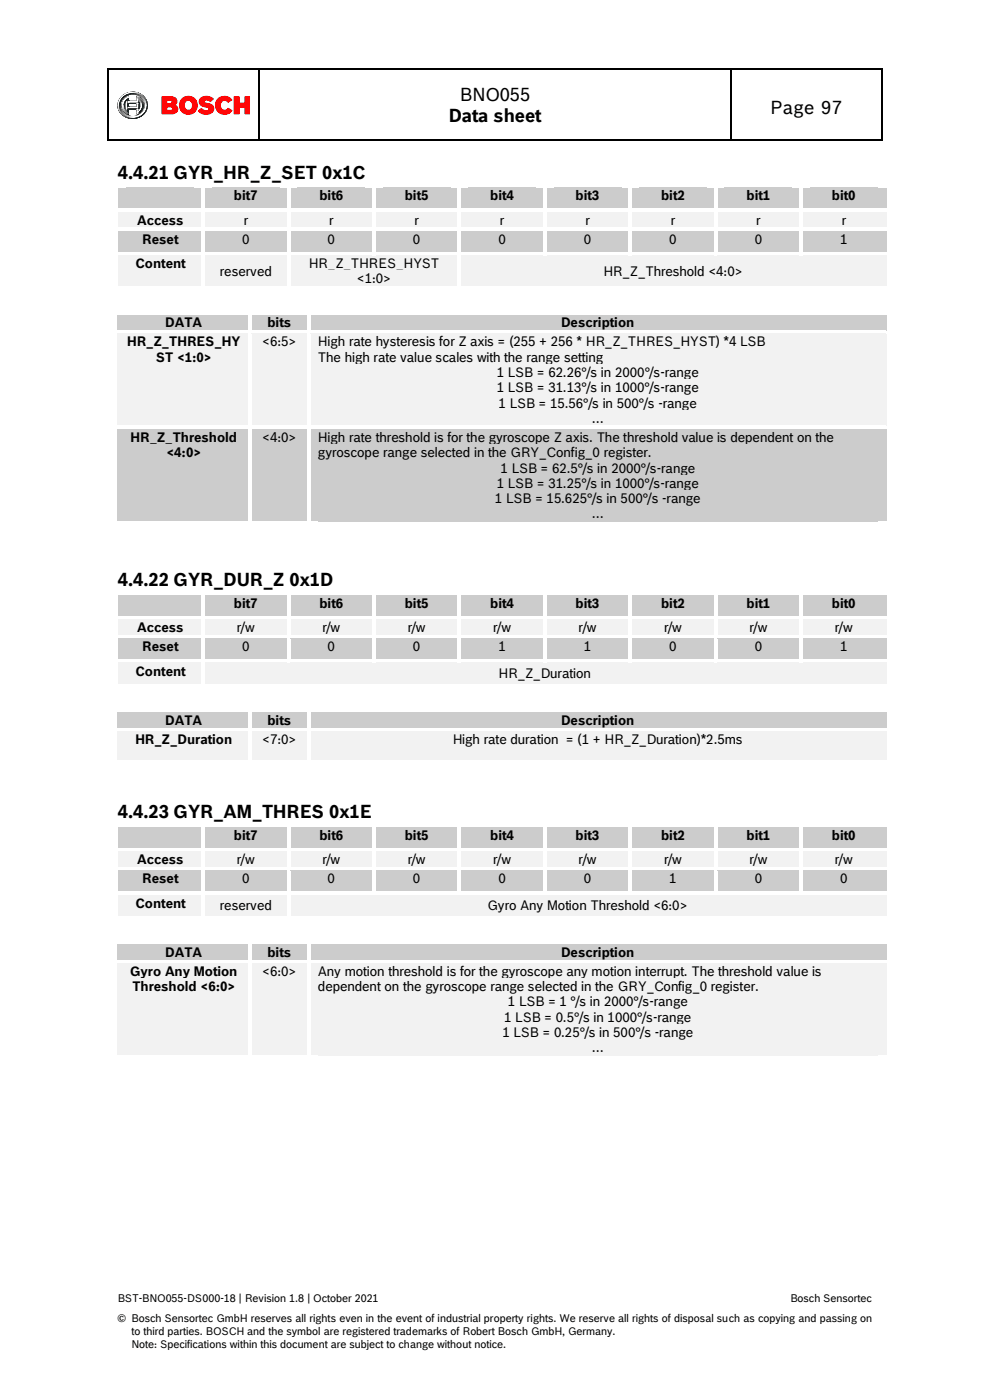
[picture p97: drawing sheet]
<svg xmlns="http://www.w3.org/2000/svg" width="210mm" height="297mm" viewBox="0 0 210 297" stroke-linecap="round" stroke-linejoin="round" font-family="sans-serif">
<defs><g id="words">
<g font-size="3.9">
<text x="97.6" y="21.3">BNO055</text>
<text x="95.2" y="25.8">Data sheet</text>
<text x="163.4" y="24.1">Page 97</text>
<text x="25" y="37.9">4.4.21 GYR_HR_Z_SET 0x1C</text>
<text x="25" y="124.4">4.4.22 GYR_DUR_Z 0x1D</text>
<text x="25" y="173.6">4.4.23 GYR_AM_THRES 0x1E</text>
</g>
<g font-size="2.8">
<text x="29.1" y="47.7">Access</text>
<text x="49.6" y="42.5">bit7</text>
<text x="51.7" y="47.7">r</text>
<text x="67.8" y="42.5">bit6</text>
<text x="69.8" y="47.7">r</text>
<text x="85.9" y="42.5">bit5</text>
<text x="87.9" y="47.7">r</text>
<text x="104" y="42.5">bit4</text>
<text x="106.1" y="47.7">r</text>
<text x="122.1" y="42.5">bit3</text>
<text x="124.2" y="47.7">r</text>
<text x="140.2" y="42.5">bit2</text>
<text x="142.3" y="47.7">r</text>
<text x="158.4" y="42.5">bit1</text>
<text x="160.4" y="47.7">r</text>
<text x="176.5" y="42.5">bit0</text>
<text x="178.6" y="47.7">r</text>
<text x="30.2" y="51.7">Reset</text>
<text x="51.4" y="51.7">0</text>
<text x="69.5" y="51.7">0</text>
<text x="87.6" y="51.7">0</text>
<text x="105.7" y="51.7">0</text>
<text x="123.8" y="51.7">0</text>
<text x="142" y="51.7">0</text>
<text x="160.1" y="51.7">0</text>
<text x="178.2" y="51.7">1</text>
<text x="28.7" y="56.9">Content</text>
<text x="46.7" y="58.5">reserved</text>
<text x="65.5" y="56.9">HR_Z_THRES_HYST</text>
<text x="128" y="58.5">HR_Z_Threshold &lt;4:0&gt;</text>
<text x="75.7" y="60.1">&lt;1:0&gt;</text>
<text x="35.1" y="69.5">DATA</text>
<text x="56.7" y="69.5">bits</text>
<text x="119" y="69.5">Description</text>
<text x="27" y="73.5">HR_Z_THRES_HY</text>
<text x="33.1" y="76.8">ST &lt;1:0&gt;</text>
<text x="55.6" y="73.5">&lt;6:5&gt;</text>
<text x="67.5" y="73.5">High rate hysteresis for Z axis = (255 + 256 * HR_Z_THRES_HYST) *4 LSB</text>
<text x="67.5" y="76.8">The high rate value scales with the range setting</text>
<text x="105.4" y="80">1 LSB = 62.26°/s in 2000°/s-range</text>
<text x="105.4" y="83.2">1 LSB = 31.13°/s in 1000°/s-range</text>
<text x="105.8" y="86.5">1 LSB = 15.56°/s in 500°/s -range</text>
<text x="125.4" y="89.7">…</text>
<text x="27.7" y="93.8">HR_Z_Threshold</text>
<text x="55.6" y="93.8">&lt;4:0&gt;</text>
<text x="67.5" y="93.8">High rate threshold is for the gyroscope Z axis. The threshold value is dependent on the</text>
<text x="35.3" y="97">&lt;4:0&gt;</text>
<text x="67.5" y="97">gyroscope range selected in the GRY_Config_0 register.</text>
<text x="106.2" y="100.3">1 LSB = 62.5°/s in 2000°/s-range</text>
<text x="105" y="106.7">1 LSB = 15.625°/s in 500°/s -range</text>
<text x="105.4" y="103.5">1 LSB = 31.25°/s in 1000°/s-range</text>
<text x="125.4" y="110">…</text>
<text x="49.6" y="128.9">bit7</text>
<text x="67.8" y="128.9">bit6</text>
<text x="85.9" y="128.9">bit5</text>
<text x="104" y="128.9">bit4</text>
<text x="122.1" y="128.9">bit3</text>
<text x="140.2" y="128.9">bit2</text>
<text x="158.4" y="128.9">bit1</text>
<text x="176.5" y="128.9">bit0</text>
<text x="29.1" y="134.1">Access</text>
<text x="50.3" y="134.1">r/w</text>
<text x="68.4" y="134.1">r/w</text>
<text x="86.5" y="134.1">r/w</text>
<text x="104.6" y="134.1">r/w</text>
<text x="122.7" y="134.1">r/w</text>
<text x="140.9" y="134.1">r/w</text>
<text x="159" y="134.1">r/w</text>
<text x="177.1" y="134.1">r/w</text>
<text x="28.7" y="143.4">Content</text>
<text x="30.2" y="138.2">Reset</text>
<text x="51.4" y="138.2">0</text>
<text x="69.5" y="138.2">0</text>
<text x="87.6" y="138.2">0</text>
<text x="105.7" y="138.2">1</text>
<text x="105.8" y="143.9">HR_Z_Duration</text>
<text x="123.8" y="138.2">1</text>
<text x="142" y="138.2">0</text>
<text x="160.1" y="138.2">0</text>
<text x="178.2" y="138.2">1</text>
<text x="35.1" y="153.8">DATA</text>
<text x="56.7" y="153.8">bits</text>
<text x="119" y="153.8">Description</text>
<text x="28.7" y="157.8">HR_Z_Duration</text>
<text x="55.6" y="157.8">&lt;7:0&gt;</text>
<text x="96" y="157.8">High rate duration = (1 + HR_Z_Duration)*2.5ms</text>
<text x="49.6" y="178.2">bit7</text>
<text x="67.8" y="178.2">bit6</text>
<text x="85.9" y="178.2">bit5</text>
<text x="104" y="178.2">bit4</text>
<text x="122.1" y="178.2">bit3</text>
<text x="140.2" y="178.2">bit2</text>
<text x="158.4" y="178.2">bit1</text>
<text x="176.5" y="178.2">bit0</text>
<text x="29.1" y="183.4">Access</text>
<text x="50.3" y="183.4">r/w</text>
<text x="68.4" y="183.4">r/w</text>
<text x="86.5" y="183.4">r/w</text>
<text x="104.6" y="183.4">r/w</text>
<text x="122.7" y="183.4">r/w</text>
<text x="140.9" y="183.4">r/w</text>
<text x="159" y="183.4">r/w</text>
<text x="177.1" y="183.4">r/w</text>
<text x="30.2" y="187.4">Reset</text>
<text x="51.4" y="187.4">0</text>
<text x="69.5" y="187.4">0</text>
<text x="87.6" y="187.4">0</text>
<text x="105.7" y="187.4">0</text>
<text x="123.8" y="187.4">0</text>
<text x="142" y="187.4">1</text>
<text x="160.1" y="187.4">0</text>
<text x="178.2" y="187.4">0</text>
<text x="28.7" y="192.6">Content</text>
<text x="46.7" y="193.1">reserved</text>
<text x="103.4" y="193.1">Gyro Any Motion Threshold &lt;6:0&gt;</text>
<text x="35.1" y="203.1">DATA</text>
<text x="56.7" y="203.1">bits</text>
<text x="119" y="203.1">Description</text>
<text x="27.6" y="207.1">Gyro Any Motion</text>
<text x="55.6" y="207.1">&lt;6:0&gt;</text>
<text x="67.5" y="207.1">Any motion threshold is for the gyroscope any motion interrupt. The threshold value is</text>
<text x="28.1" y="210.3">Threshold &lt;6:0&gt;</text>
<text x="67.5" y="210.3">dependent on the gyroscope range selected in the GRY_Config_0 register.</text>
<text x="107.8" y="213.6">1 LSB = 1 °/s in 2000°/s-range</text>
<text x="106.6" y="220.1">1 LSB = 0.25°/s in 500°/s -range</text>
<text x="107" y="216.8">1 LSB = 0.5°/s in 1000°/s-range</text>
<text x="125.4" y="223.3">…</text>
</g>
<g font-size="2.3">
<text x="25" y="276.3">BST-BNO055-DS000-18 | Revision 1.8 | October 2021</text>
<text x="25" y="280.4">© Bosch Sensortec GmbH reserves all rights even in the event of industrial property rights. We reserve all rights of disposal such as copying and passing on</text>
<text x="167.7" y="276.3">Bosch Sensortec</text>
<text x="27.9" y="283.3">to third parties. BOSCH and the symbol are registered trademarks of Robert Bosch GmbH, Germany.</text>
<text x="27.9" y="286.1">Note: Specifications within this document are subject to change without notice.</text>
</g>
</g></defs>
<g fill="#000">
<path d="M22.9 14.5h.2v.2h-.2z" fill-rule="evenodd"/>
<path d="M22.9 14.5h.2v.2h-.2z" fill-rule="evenodd"/>
<path d="M54.9 14.5h.2v.2h-.2z" fill-rule="evenodd"/>
<path d="M154.9 14.5h.3v.2h-.3z" fill-rule="evenodd"/>
<path d="M186.9 14.5h.3v.2h-.3z" fill-rule="evenodd"/>
<path d="M186.9 14.5h.3v.2h-.3z" fill-rule="evenodd"/>
<path d="M22.9 29.6h.2v.2h-.2z" fill-rule="evenodd"/>
<path d="M22.9 29.6h.2v.2h-.2z" fill-rule="evenodd"/>
<path d="M54.9 29.6h.2v.2h-.2z" fill-rule="evenodd"/>
<path d="M154.9 29.6h.3v.2h-.3z" fill-rule="evenodd"/>
<path d="M186.9 29.6h.3v.2h-.3z" fill-rule="evenodd"/>
<path d="M186.9 29.6h.3v.2h-.3z" fill-rule="evenodd"/>
</g>
<path d="M23 14.7v14.9M23.1 14.6h31.8M55 14.7v14.9M55.1 14.6h99.8M155 14.7v14.9M155.2 14.6h31.7M187.1 14.7v14.9M23.1 29.7h31.8M55.1 29.7h99.8M155.2 29.7h31.7" fill="none" stroke="#000" stroke-width=".25"/>
<g fill="#000" stroke="#000" stroke-width=".21">
<path d="M26.1 20.8l.1-.1z" fill-rule="evenodd"/>
<path d="M26.2 20.7l.1-.1z" fill-rule="evenodd"/>
<path d="M26.2 20.7l.1-.1z" fill-rule="evenodd"/>
<path d="M26.3 20.6h.1z" fill-rule="evenodd"/>
<path d="M26.3 20.6l.1-.1z" fill-rule="evenodd"/>
<path d="M26.5 21.6v.1z" fill-rule="evenodd"/>
<path d="M26.6 21.5v.2z" fill-rule="evenodd"/>
<path d="M26.8 21.2l-.2 .4z" fill-rule="evenodd"/>
<path d="M27.2 21.9v.8h1.8v-.8zM27.2 21.9h1.9v.9h-1.9zM26.7 21.4a1.48 1.48 0 0 0 0 1.9zM29.5 21.4v1.9a1.6 1.6 0 0 0 0-1.9zM26.8 21.2v2.3a1.62 1.62 0 0 1 0-2.3zM29.5 21.2a1.63 1.63 0 0 1 0 2.3zM26.6 20.9a1.81 1.81 0 0 0 .6 3.2v-.9h1.9v.9a1.82 1.82 0 0 0 1.3-1.6 1.82 1.82 0 0 0-.9-1.7l-.4-.1v.9h-1.9v-1zM26.5 20.9l.7-.4v1h1.8l.1-1a1.89 1.89 0 0 1 1.3 1.9 1.89 1.89 0 0 1-1.3 1.7l-.1-.9h-1.8v.9a1.85 1.85 0 0 1-.7-3.2zM26.3 20.7a2.39 2.39 0 0 0-.5 2.9 2.39 2.39 0 0 0 2.7 1.1 2.38 2.38 0 0 0 2.3-2.6 2.38 2.38 0 0 0-2.6-2.1l-1.1 .1zM26 20.9a2.76 2.76 0 0 1 3.1-.9 2.76 2.76 0 0 1 1.8 2.7 2.75 2.75 0 0 1-3 2.1 2.75 2.75 0 0 1-2.5-2.8zM25.9 20.6a2.74 2.74 0 0 0-.3 3.2 2.74 2.74 0 0 0 2.9 1.3 2.73 2.73 0 0 0 2.7-2.9 2.73 2.73 0 0 0-3-2.6l-1.5 .4zM25.8 20.5a3.1 3.1 0 0 1 3.6-.7 3.1 3.1 0 0 1 1.8 3.2 3.2 3.2 0 0 1-3.4 2.1 3.2 3.2 0 0 1-2.8-2.7l.2-1z" fill-rule="evenodd"/>
<path d="M29.2 24.1h.2z" fill-rule="evenodd"/>
<path d="M29.5 21.2v2.3z" fill-rule="evenodd"/>
<path d="M29.3 24.1l.4-.3z" fill-rule="evenodd"/>
<path d="M29.7 23.8h.1z" fill-rule="evenodd"/>
<path d="M29.7 23.8l.1-.1z" fill-rule="evenodd"/>
<path d="M30.1 24.4h.1z" fill-rule="evenodd"/>
<path d="M30.2 24.4l.1-.1z" fill-rule="evenodd"/>
<path d="M30.3 24.3h.1z" fill-rule="evenodd"/>
<path d="M30.3 24.3h.1z" fill-rule="evenodd"/>
<path d="M30.3 24.3l.1-.1z" fill-rule="evenodd"/>
<path d="M30.4 24.2h.1z" fill-rule="evenodd"/>
</g>
<g fill="#fff" stroke="#fff" stroke-width=".21">
<path d="M35.3 22.7v.7h.8a.41 .41 0 0 0 .6-.4 .41 .41 0 0 0-.6-.3zM35.3 21.3v.7h.8a.37 .37 0 0 0 .4-.4 .37 .37 0 0 0-.4-.3zM34.4 20.5h1.5a1.12 1.12 0 0 1 1.2 .2 1.12 1.12 0 0 1 .3 1.2l-.4 .4a.94 .94 0 0 1 .7 1.1 .94 .94 0 0 1-1.1 .7h-2.2z" fill-rule="evenodd"/>
<path d="M39.4 21.4a1.02 1.02 0 0 0-.2 1.5 1.02 1.02 0 0 0 1.4 .2 1.03 1.03 0 0 0 .2-1.3 1.03 1.03 0 0 0-1.4-.4zM38.1 22.3a1.89 1.89 0 0 1 3.7 0 1.89 1.89 0 0 1-3.7 0z" fill-rule="evenodd"/>
<path d="M42.6 20.8a2.07 2.07 0 0 1 2.6 .2l-.2 .2a.44 .44 0 0 1-.4 .3 .44 .44 0 0 1-.4-.2 .52 .52 0 0 0-.6-.1 .52 .52 0 0 0-.3 .5l.2 .1a2.8 2.8 0 0 1 1.8 .9 1.35 1.35 0 0 1-1.8 1.5l-.5-.1a.92 .92 0 0 1-.8-.6l.1-.1a.41 .41 0 0 1 .4-.3 .41 .41 0 0 1 .4 .2 .69 .69 0 0 0 .7 .3 .69 .69 0 0 0 .5-.6l-.9-.3a1.07 1.07 0 0 1-1-.7 1.07 1.07 0 0 1 .2-1.2z" fill-rule="evenodd"/>
<path d="M46.3 21a1.96 1.96 0 0 1 2.9 .2l-.3 .2a.51 .51 0 0 1-.9-.1 1.01 1.01 0 0 0-1.3 1.2 1.01 1.01 0 0 0 1.6 .6l.1-.1 .8 .5a1.93 1.93 0 0 1-2.8 .3 1.93 1.93 0 0 1-.1-2.8z" fill-rule="evenodd"/>
<path d="M49.7 20.5h1v1.4h1.3v-1.4h1v3.6h-1v-1.4h-1.3v1.4h-1z" fill-rule="evenodd"/>
<path d="M27.2 21.9v.9h1.9v-.9zM26.8 21.3a1.58 1.58 0 0 0 0 2.1zM29.5 21.2v2.2l.1-.1a1.63 1.63 0 0 0-.1-2.1zM26.6 20.9l.5-.3 .1 .9h1.9v-.9a1.83 1.83 0 0 1 1.3 1.8 1.83 1.83 0 0 1-1.3 1.7v-.9h-1.9v.9a1.82 1.82 0 0 1-.6-3.2zM26.2 20.6a2.4 2.4 0 0 0-.5 2.8 2.4 2.4 0 0 0 2.5 1.4 2.45 2.45 0 0 0 2.6-2.7 2.45 2.45 0 0 0-3-2.2l-.7 .2zM25.8 20.5a3 3 0 0 1 3.6-.7 3 3 0 0 1 1.7 3.2 3.1 3.1 0 0 1-3.3 2.1 3.1 3.1 0 0 1-2.7-2.7l.2-1z" fill-rule="evenodd"/>
<path d="M25.9 20.6l1.2-.8 1.1-.2a3.1 3.1 0 0 0-3 2.5v.3a2.03 2.03 0 0 1 .7-1.8z" fill-rule="evenodd"/>
<path d="M28.1 19.6l.1 .1z" fill-rule="evenodd"/>
<path d="M25.1 22.3l.1 .1z" fill-rule="evenodd"/>
<path d="M28.1 24.8l.1 .1z" fill-rule="evenodd"/>
<path d="M28.2 24.8a2.72 2.72 0 0 0 2.8-2.4 2.57 2.57 0 0 1-2.8 2.4z" fill-rule="evenodd"/>
<path d="M30.9 22.3l.1 .1z" fill-rule="evenodd"/>
<path d="M26.9 21v2.7l-.1-2.1z" fill-rule="evenodd"/>
<path d="M30 22.4l-.1 .7-.5 .6 .4-.6z" fill-rule="evenodd"/>
<path d="M30 22.3v.1z" fill-rule="evenodd"/>
<path d="M27.3 22.8h1.8l.1-.8-.1 .9z" fill-rule="evenodd"/>
<path d="M27.3 22.8h.1z" fill-rule="evenodd"/>
<path d="M26.6 20.9l.5-.2a1.84 1.84 0 0 0-1.1 1.7l.1-.8z" fill-rule="evenodd"/>
<path d="M27.3 21.6h1.8v-1l.2 .1h-.1l-.1 .9z" fill-rule="evenodd"/>
<path d="M26 22.3v.1z" fill-rule="evenodd"/>
<path d="M27.3 21.6h.1z" fill-rule="evenodd"/>
<path d="M29.2 20.6l.1 .1z" fill-rule="evenodd"/>
<path d="M29.1 23.9l.1 .1z" fill-rule="evenodd"/>
<path d="M27 20.7l.2-.1z" fill-rule="evenodd"/>
<path d="M29.1 23.3l.1 .6z" fill-rule="evenodd"/>
<path d="M29.1 23.2l.1 .1z" fill-rule="evenodd"/>
</g>
<g fill="#585858" stroke="#585858" stroke-width=".21">
<path d="M25.8 20.5a2.78 2.78 0 0 1 2.4-.9 3.1 3.1 0 0 0-3.2 2.8l.2-1z" fill-rule="evenodd"/>
<path d="M28.1 19.6h.1z" fill-rule="evenodd"/>
<path d="M25 22.3l.1 .1z" fill-rule="evenodd"/>
<path d="M28.1 24.7l.1 .1z" fill-rule="evenodd"/>
<path d="M28.2 24.7a2.69 2.69 0 0 0 2.7-2.3 2.48 2.48 0 0 1-2.7 2.3z" fill-rule="evenodd"/>
<path d="M30.8 22.3l.1 .1z" fill-rule="evenodd"/>
<path d="M26.8 21.2v2.3l-.1-2.1z" fill-rule="evenodd"/>
<path d="M29.9 22.4v.4l-.4 .7z" fill-rule="evenodd"/>
<path d="M29.9 22.3l.1 .1z" fill-rule="evenodd"/>
<path d="M27.3 22.7h1.7l.1-.7v.8z" fill-rule="evenodd"/>
<path d="M27.3 22.7l.1 .1z" fill-rule="evenodd"/>
<path d="M29 22l.1 .1z" fill-rule="evenodd"/>
<path d="M26.5 20.9l.5-.4 .1 .1a1.72 1.72 0 0 0-1.1 1.4l-.1 .4 .2-.8z" fill-rule="evenodd"/>
<path d="M27.3 21.5h1.7l.1-.8v.9z" fill-rule="evenodd"/>
<path d="M29 23.3l.1 .7z" fill-rule="evenodd"/>
<path d="M29 23.9l.1 .1z" fill-rule="evenodd"/>
<path d="M25.9 22.3l.1 .1z" fill-rule="evenodd"/>
<path d="M27.1 20.5l.1 .2z" fill-rule="evenodd"/>
<path d="M29 20.7l.1 .1z" fill-rule="evenodd"/>
<path d="M27.3 21.5l.1 .1z" fill-rule="evenodd"/>
<path d="M29 23.2l.1 .1z" fill-rule="evenodd"/>
</g>
<g fill="#4b4b4b" stroke="#4b4b4b" stroke-width=".21">
<path d="M25.2 23.4h.2z" fill-rule="evenodd"/>
<path d="M29.3 19.8l.1 .1z" fill-rule="evenodd"/>
<path d="M29.4 19.8v.1z" fill-rule="evenodd"/>
<path d="M29.4 19.8v.1z" fill-rule="evenodd"/>
<path d="M25.2 23.3l.1 .1z" fill-rule="evenodd"/>
<path d="M25.2 23.4h.2z" fill-rule="evenodd"/>
<path d="M27.1 24.5l.1 .1z" fill-rule="evenodd"/>
<path d="M27.1 24.5l.1 .1z" fill-rule="evenodd"/>
<path d="M30.6 21.4l.1 .1z" fill-rule="evenodd"/>
<path d="M30.6 21.4l.1 .1z" fill-rule="evenodd"/>
<path d="M26 23.1l.1 .1z" fill-rule="evenodd"/>
<path d="M26 23.1l.1 .1z" fill-rule="evenodd"/>
<path d="M26 23l.1 .1z" fill-rule="evenodd"/>
<path d="M27.1 20.5l.1 .2z" fill-rule="evenodd"/>
<path d="M29.2 20.5l.1 .1z" fill-rule="evenodd"/>
</g>
<g fill="#494949" stroke="#494949" stroke-width=".21">
<path d="M25.3 23.4l.1 .1z" fill-rule="evenodd"/>
<path d="M29.4 19.8l.1 .1z" fill-rule="evenodd"/>
<path d="M27.3 22.7l.1 .1z" fill-rule="evenodd"/>
<path d="M26 23.1l.2 .1z" fill-rule="evenodd"/>
<path d="M29.2 20.5l.1 .1z" fill-rule="evenodd"/>
<path d="M27.3 21.5l.1 .1z" fill-rule="evenodd"/>
<path d="M29 23.2l.1 .1z" fill-rule="evenodd"/>
</g>
<g fill="#484848" stroke="#484848" stroke-width=".21">
<path d="M25.3 23.4l.1 .1z" fill-rule="evenodd"/>
<path d="M27 24.5l.1 .1z" fill-rule="evenodd"/>
<path d="M30.6 21.4h.1z" fill-rule="evenodd"/>
<path d="M29.8 21.9l.1 .1z" fill-rule="evenodd"/>
<path d="M26.1 23.2h.1z" fill-rule="evenodd"/>
<path d="M27.1 20.5l.1 .2z" fill-rule="evenodd"/>
<path d="M29.2 20.5l.1 .2z" fill-rule="evenodd"/>
</g>
<g fill="#474747" stroke="#474747" stroke-width=".21">
<path d="M25.3 23.5l.1 .1z" fill-rule="evenodd"/>
<path d="M29.5 19.8v.1z" fill-rule="evenodd"/>
<path d="M27.3 22.7l.1 .1z" fill-rule="evenodd"/>
<path d="M29 22l.1 .1z" fill-rule="evenodd"/>
<path d="M29 24l.2 .1z" fill-rule="evenodd"/>
<path d="M26.1 23.2h.1z" fill-rule="evenodd"/>
<path d="M29.3 20.5v.2z" fill-rule="evenodd"/>
<path d="M29.3 20.5v.2z" fill-rule="evenodd"/>
<path d="M27.3 21.5l.1 .1z" fill-rule="evenodd"/>
</g>
<g fill="#464646" stroke="#464646" stroke-width=".21">
<path d="M25.3 23.5l.1 .1z" fill-rule="evenodd"/>
<path d="M29.5 19.8l.1 .2z" fill-rule="evenodd"/>
<path d="M26.9 24.5l.1 .1z" fill-rule="evenodd"/>
<path d="M30.5 21.3h.1z" fill-rule="evenodd"/>
<path d="M26.1 23.2l.1 .1z" fill-rule="evenodd"/>
<path d="M29.3 20.5v.2z" fill-rule="evenodd"/>
</g>
<g fill="#454545" stroke="#454545" stroke-width=".21">
<path d="M25.4 23.6h.1z" fill-rule="evenodd"/>
<path d="M29.8 21.8l.1 .1z" fill-rule="evenodd"/>
<path d="M26.1 23.3h.1z" fill-rule="evenodd"/>
<path d="M27.2 20.5v.2z" fill-rule="evenodd"/>
<path d="M29.3 20.5v.2z" fill-rule="evenodd"/>
<path d="M29 23.2l.1 .1z" fill-rule="evenodd"/>
</g>
<g fill="#434343" stroke="#434343" stroke-width=".21">
<path d="M25.4 23.6l.1 .1z" fill-rule="evenodd"/>
<path d="M26.9 24.4v.1z" fill-rule="evenodd"/>
<path d="M30.5 21.2h.1z" fill-rule="evenodd"/>
<path d="M29 22h.1z" fill-rule="evenodd"/>
<path d="M26.1 23.3l.2 .1z" fill-rule="evenodd"/>
<path d="M27.2 20.5v.2z" fill-rule="evenodd"/>
<path d="M29.3 20.6l.1 .1z" fill-rule="evenodd"/>
</g>
<g fill="#424242" stroke="#424242" stroke-width=".21">
<path d="M25.4 23.7h.1z" fill-rule="evenodd"/>
<path d="M29.6 19.9l.1 .1z" fill-rule="evenodd"/>
<path d="M29.8 21.8h.1z" fill-rule="evenodd"/>
<path d="M27.3 22.7l.1 .1z" fill-rule="evenodd"/>
<path d="M26.2 23.3l.1 .1z" fill-rule="evenodd"/>
<path d="M29.3 20.6l.1 .1z" fill-rule="evenodd"/>
<path d="M27.3 21.5l.1 .1z" fill-rule="evenodd"/>
</g>
<g fill="#414141" stroke="#414141" stroke-width=".21">
<path d="M25.4 23.7l.2 .1z" fill-rule="evenodd"/>
<path d="M29.7 19.9l.1 .1z" fill-rule="evenodd"/>
<path d="M26.8 24.4v.1z" fill-rule="evenodd"/>
<path d="M30.4 21.1l.1 .1z" fill-rule="evenodd"/>
<path d="M29 24l.2 .1z" fill-rule="evenodd"/>
<path d="M26.2 23.4h.1z" fill-rule="evenodd"/>
<path d="M29.4 20.6v.1z" fill-rule="evenodd"/>
<path d="M29.4 20.6v.1z" fill-rule="evenodd"/>
<path d="M29.4 20.6v.1z" fill-rule="evenodd"/>
<path d="M29 23.2l.1 .1z" fill-rule="evenodd"/>
</g>
<g fill="#404040" stroke="#404040" stroke-width=".21">
<path d="M25.5 23.8h.1z" fill-rule="evenodd"/>
<path d="M29 22h.1z" fill-rule="evenodd"/>
<path d="M26.2 23.4l.1 .1z" fill-rule="evenodd"/>
<path d="M27.2 20.6v.1z" fill-rule="evenodd"/>
</g>
<g fill="#3e3e3e" stroke="#3e3e3e" stroke-width=".21">
<path d="M25.5 23.8l.1 .1z" fill-rule="evenodd"/>
<path d="M26.7 24.3v.1z" fill-rule="evenodd"/>
<path d="M30.4 21l.1 .1z" fill-rule="evenodd"/>
<path d="M29 24.1h.2z" fill-rule="evenodd"/>
<path d="M26.2 23.4l.2 .1z" fill-rule="evenodd"/>
<path d="M29.4 20.6l.1 .2z" fill-rule="evenodd"/>
<path d="M29 23.2l.1 .1z" fill-rule="evenodd"/>
</g>
<g fill="#3d3d3d" stroke="#3d3d3d" stroke-width=".21">
<path d="M25.5 23.9h.1z" fill-rule="evenodd"/>
<path d="M29.8 20l.1 .1z" fill-rule="evenodd"/>
<path d="M25.5 23.9h.1z" fill-rule="evenodd"/>
<path d="M29.7 21.7h.1z" fill-rule="evenodd"/>
<path d="M27.3 22.7l.1 .1z" fill-rule="evenodd"/>
<path d="M26.3 23.5h.1z" fill-rule="evenodd"/>
<path d="M26.3 23.5h.1z" fill-rule="evenodd"/>
<path d="M27.2 20.6v.1z" fill-rule="evenodd"/>
<path d="M27.3 21.5l.1 .1z" fill-rule="evenodd"/>
</g>
<g fill="#0a0a0a" stroke="#0a0a0a" stroke-width=".21">
<path d="M27.2 24.9l.1 .1z" fill-rule="evenodd"/>
<path d="M31.2 22.1v.1z" fill-rule="evenodd"/>
<path d="M29.1 20.1h.1z" fill-rule="evenodd"/>
<path d="M29.2 20.1l.1 .1z" fill-rule="evenodd"/>
<path d="M25.6 23.2l.1 .1z" fill-rule="evenodd"/>
<path d="M25.6 23.2h.1z" fill-rule="evenodd"/>
<path d="M25.6 23.2l.1 .1z" fill-rule="evenodd"/>
<path d="M29.2 20.1l.1 .1z" fill-rule="evenodd"/>
<path d="M26.5 22.9v.1z" fill-rule="evenodd"/>
<path d="M26.5 22.9v.1z" fill-rule="evenodd"/>
<path d="M26.4 22.9l.1 .1z" fill-rule="evenodd"/>
<path d="M27 24.1h.1l.1-.1v.1z" fill-rule="evenodd"/>
<path d="M27 24l.2 .1z" fill-rule="evenodd"/>
<path d="M27 24l.2 .1z" fill-rule="evenodd"/>
<path d="M27.2 20.7v.1z" fill-rule="evenodd"/>
</g>
<g fill="#090909" stroke="#090909" stroke-width=".21">
<path d="M27.3 25h.1z" fill-rule="evenodd"/>
<path d="M28.9 20l.1 .1z" fill-rule="evenodd"/>
<path d="M29 20l.1 .1z" fill-rule="evenodd"/>
<path d="M25.6 23.1v.1z" fill-rule="evenodd"/>
<path d="M26.4 22.8l.1 .1z" fill-rule="evenodd"/>
<path d="M26.4 22.8h.1z" fill-rule="evenodd"/>
<path d="M29.2 24.1h.1z" fill-rule="evenodd"/>
<path d="M26.9 24l.3 .1z" fill-rule="evenodd"/>
<path d="M27 24l.2 .1z" fill-rule="evenodd"/>
<path d="M27 24l.1 .1 .1-.1v.1z" fill-rule="evenodd"/>
<path d="M29 23.2l.1 .1z" fill-rule="evenodd"/>
</g>
<g fill="#080808" stroke="#080808" stroke-width=".21">
<path d="M27.5 25l.1 .1z" fill-rule="evenodd"/>
<path d="M27.6 25v.1z" fill-rule="evenodd"/>
<path d="M31.2 22.1v.1z" fill-rule="evenodd"/>
<path d="M28.7 20h.1z" fill-rule="evenodd"/>
<path d="M28.8 20l.1 .1z" fill-rule="evenodd"/>
<path d="M25.5 22.9l.1 .1z" fill-rule="evenodd"/>
<path d="M26.4 22.7l.1 .1z" fill-rule="evenodd"/>
<path d="M27 24.1l.2-.1-.1 .2z" fill-rule="evenodd"/>
<path d="M26.9 24.1l.3-.1-.1 .2z" fill-rule="evenodd"/>
<path d="M26.9 24.1l.3-.1-.1 .2z" fill-rule="evenodd"/>
<path d="M26.9 24.1h.3z" fill-rule="evenodd"/>
<path d="M30.3 22.2l.1 .1z" fill-rule="evenodd"/>
</g>
<g fill="#070707" stroke="#070707" stroke-width=".21">
<path d="M27.7 25l.1 .1z" fill-rule="evenodd"/>
<path d="M27.7 25.1h.1z" fill-rule="evenodd"/>
<path d="M27.8 25.1h.1z" fill-rule="evenodd"/>
<path d="M28.4 19.9h.1z" fill-rule="evenodd"/>
<path d="M28.5 19.9l.1 .1z" fill-rule="evenodd"/>
<path d="M28.6 20h.1z" fill-rule="evenodd"/>
<path d="M25.4 22.7l.1 .1z" fill-rule="evenodd"/>
<path d="M25.5 22.7v.1z" fill-rule="evenodd"/>
<path d="M26.4 22.6v.1z" fill-rule="evenodd"/>
<path d="M26.4 22.5v.1z" fill-rule="evenodd"/>
<path d="M26.4 22.5v.1z" fill-rule="evenodd"/>
<path d="M27 24.1h.1l.1-.1-.1 .2z" fill-rule="evenodd"/>
<path d="M27 24.1l.2-.1-.1 .2z" fill-rule="evenodd"/>
<path d="M27 24.1l.2-.1-.1 .2z" fill-rule="evenodd"/>
</g>
<g fill="#060606" stroke="#060606" stroke-width=".21">
<path d="M27.9 25.1h.1z" fill-rule="evenodd"/>
<path d="M28 25.1h.1z" fill-rule="evenodd"/>
<path d="M28.2 19.9h.1z" fill-rule="evenodd"/>
<path d="M28.3 19.9l.1 .1z" fill-rule="evenodd"/>
<path d="M25.4 22.5l.1 .1z" fill-rule="evenodd"/>
<path d="M26.4 22.4v.1z" fill-rule="evenodd"/>
<path d="M29.2 24.1h.1z" fill-rule="evenodd"/>
<path d="M27 24.1h.2v-.2v.2z" fill-rule="evenodd"/>
<path d="M27 24.1h.2v-.2v.2z" fill-rule="evenodd"/>
<path d="M27 24.1h.2v-.2v.2z" fill-rule="evenodd"/>
<path d="M30.3 22.3l.1 .1z" fill-rule="evenodd"/>
</g>
<g fill="#050505" stroke="#050505" stroke-width=".21">
<path d="M28.1 25.1h.1z" fill-rule="evenodd"/>
<path d="M31.2 22.4v.1z" fill-rule="evenodd"/>
<path d="M31.2 22.5v.1z" fill-rule="evenodd"/>
<path d="M28.4 25.1h.1z" fill-rule="evenodd"/>
<path d="M28.3 25.1h.1z" fill-rule="evenodd"/>
<path d="M28.2 25.1h.1z" fill-rule="evenodd"/>
<path d="M28.1 25.1h.1z" fill-rule="evenodd"/>
<path d="M28.1 19.9l.1 .1z" fill-rule="evenodd"/>
<path d="M27.9 19.9l.1 .1z" fill-rule="evenodd"/>
<path d="M28 19.9l.1 .1z" fill-rule="evenodd"/>
<path d="M28.1 19.9l.1 .1z" fill-rule="evenodd"/>
<path d="M25.4 22.2l.1 .1z" fill-rule="evenodd"/>
<path d="M25.4 22.3l.1 .1z" fill-rule="evenodd"/>
<path d="M25.4 22.3l.1 .1z" fill-rule="evenodd"/>
<path d="M26.4 22.2v.2z" fill-rule="evenodd"/>
<path d="M26.4 22.3v.1z" fill-rule="evenodd"/>
<path d="M26.4 22.3v.1z" fill-rule="evenodd"/>
<path d="M27.2 21.9h1.9v.1l-1.9-.1 .1 .8h-.1z" fill-rule="evenodd"/>
<path d="M27.2 23.2h1.9v.1l-.1-.1h-1.8v.8z" fill-rule="evenodd"/>
<path d="M27.2 20.7v.8l.2 .1-.2-.1z" fill-rule="evenodd"/>
<path d="M27.2 23.9v.2h-.2h.2z" fill-rule="evenodd"/>
<path d="M27 24.1h.2v-.2v.2z" fill-rule="evenodd"/>
</g>
<g fill="#575757" stroke="#575757" stroke-width=".21">
<path d="M28.2 19.6h.1z" fill-rule="evenodd"/>
<path d="M28.2 19.6h.1z" fill-rule="evenodd"/>
<path d="M25 22.4l.1 .1z" fill-rule="evenodd"/>
<path d="M25 22.4l.1 .1z" fill-rule="evenodd"/>
<path d="M28 24.7l.1 .1z" fill-rule="evenodd"/>
<path d="M30.8 22.2l.1 .1z" fill-rule="evenodd"/>
<path d="M25.9 22.4l.1 .1z" fill-rule="evenodd"/>
<path d="M25.9 22.4h.1z" fill-rule="evenodd"/>
<path d="M29.1 20.7v.1z" fill-rule="evenodd"/>
</g>
<g fill="#565656" stroke="#565656" stroke-width=".21">
<path d="M28.3 19.6l.1 .1z" fill-rule="evenodd"/>
<path d="M28.4 19.6l.1 .1z" fill-rule="evenodd"/>
<path d="M25 22.5l.1 .1z" fill-rule="evenodd"/>
<path d="M25 22.5l.1 .1z" fill-rule="evenodd"/>
<path d="M27.9 24.7l.1 .1z" fill-rule="evenodd"/>
<path d="M30.8 22.2h.1z" fill-rule="evenodd"/>
<path d="M27.3 22.7l.1 .1z" fill-rule="evenodd"/>
<path d="M25.9 22.4l.1 .1z" fill-rule="evenodd"/>
<path d="M25.9 22.4l.1 .1z" fill-rule="evenodd"/>
<path d="M29.1 20.6v.1z" fill-rule="evenodd"/>
<path d="M29.1 20.6v.1z" fill-rule="evenodd"/>
<path d="M27.3 21.5l.1 .1z" fill-rule="evenodd"/>
</g>
<g fill="#555" stroke="#555" stroke-width=".21">
<path d="M29.1 20.6v.1z"/>
<path d="M28.4 19.6l.1 .1z" fill-rule="evenodd"/>
<path d="M25 22.6l.1 .1z" fill-rule="evenodd"/>
<path d="M29.9 22.3h.1z" fill-rule="evenodd"/>
<path d="M29 22l.1 .1z" fill-rule="evenodd"/>
<path d="M29 24l.1 .1z" fill-rule="evenodd"/>
<path d="M25.9 22.5l.1 .1z" fill-rule="evenodd"/>
<path d="M27.1 20.5l.1 .2z" fill-rule="evenodd"/>
</g>
<g fill="#545454" stroke="#545454" stroke-width=".21">
<path d="M28.5 19.6l.1 .1z" fill-rule="evenodd"/>
<path d="M28.5 19.6l.1 .1z" fill-rule="evenodd"/>
<path d="M25 22.6l.1 .1z" fill-rule="evenodd"/>
<path d="M25 22.7l.2 .1z" fill-rule="evenodd"/>
<path d="M27.8 24.7l.1 .1z" fill-rule="evenodd"/>
<path d="M30.8 22.1l.1 .1z" fill-rule="evenodd"/>
<path d="M25.9 22.5l.1 .1z" fill-rule="evenodd"/>
<path d="M25.9 22.5l.1 .1z" fill-rule="evenodd"/>
<path d="M29.1 20.6v.1z" fill-rule="evenodd"/>
<path d="M29 23.2l.1 .1z" fill-rule="evenodd"/>
</g>
<g fill="#535353" stroke="#535353" stroke-width=".21">
<path d="M28.6 19.6l.1 .1z" fill-rule="evenodd"/>
<path d="M28.6 19.6l.1 .1z" fill-rule="evenodd"/>
<path d="M25 22.7l.2 .1z" fill-rule="evenodd"/>
<path d="M25.1 22.8h.1z" fill-rule="evenodd"/>
<path d="M27.7 24.7l.1 .1z" fill-rule="evenodd"/>
<path d="M30.8 22l.1 .1z" fill-rule="evenodd"/>
<path d="M29.9 22.2l.1 .1z" fill-rule="evenodd"/>
<path d="M27.3 22.7l.1 .1z" fill-rule="evenodd"/>
<path d="M25.9 22.6l.1 .1z" fill-rule="evenodd"/>
<path d="M25.9 22.6l.1 .1z" fill-rule="evenodd"/>
<path d="M27.1 20.5l.1 .2z" fill-rule="evenodd"/>
<path d="M29.1 20.6h.1z" fill-rule="evenodd"/>
<path d="M29.1 20.6h.1z" fill-rule="evenodd"/>
<path d="M27.3 21.5l.1 .1z" fill-rule="evenodd"/>
</g>
<g fill="#525252" stroke="#525252" stroke-width=".21">
<path d="M28.7 19.6l.1 .1z" fill-rule="evenodd"/>
<path d="M25.1 22.8l.1 .1z" fill-rule="evenodd"/>
<path d="M27.6 24.7l.1 .1z" fill-rule="evenodd"/>
<path d="M30.7 21.9l.2 .1z" fill-rule="evenodd"/>
<path d="M29 24l.1 .1z" fill-rule="evenodd"/>
<path d="M25.9 22.6l.1 .1z" fill-rule="evenodd"/>
<path d="M29.1 20.6h.1z" fill-rule="evenodd"/>
</g>
<g fill="#515151" stroke="#515151" stroke-width=".21">
<path d="M28.8 19.6v.1z" fill-rule="evenodd"/>
<path d="M28.8 19.6v.1z" fill-rule="evenodd"/>
<path d="M28.8 19.6l.1 .1z" fill-rule="evenodd"/>
<path d="M25.1 22.9h.1z" fill-rule="evenodd"/>
<path d="M25.1 22.9l.1 .1z" fill-rule="evenodd"/>
<path d="M25.1 22.9h.1z" fill-rule="evenodd"/>
<path d="M27.6 24.7v.1z" fill-rule="evenodd"/>
<path d="M30.7 21.8l.1 .1z" fill-rule="evenodd"/>
<path d="M27.3 22.7l.1 .1z" fill-rule="evenodd"/>
<path d="M29 22l.1 .1z" fill-rule="evenodd"/>
<path d="M25.9 22.7l.1 .1z" fill-rule="evenodd"/>
<path d="M25.9 22.7h.1z" fill-rule="evenodd"/>
<path d="M25.9 22.7h.1z" fill-rule="evenodd"/>
<path d="M29.1 20.6h.1z" fill-rule="evenodd"/>
<path d="M27.3 21.5l.1 .1z" fill-rule="evenodd"/>
</g>
<g fill="#505050" stroke="#505050" stroke-width=".21">
<path d="M28.9 19.6v.1z" fill-rule="evenodd"/>
<path d="M25.1 22.9l.1 .1z" fill-rule="evenodd"/>
<path d="M29.9 22.1l.1 .1z" fill-rule="evenodd"/>
<path d="M25.9 22.7l.1 .1z" fill-rule="evenodd"/>
<path d="M27.1 20.5l.1 .2z" fill-rule="evenodd"/>
<path d="M29.1 20.6h.1z" fill-rule="evenodd"/>
<path d="M29.1 20.6h.1z" fill-rule="evenodd"/>
<path d="M29 23.2l.1 .1z" fill-rule="evenodd"/>
</g>
<g fill="#4f4f4f" stroke="#4f4f4f" stroke-width=".21">
<path d="M28.9 19.6l.1 .1z" fill-rule="evenodd"/>
<path d="M29 19.7l.1 .1z" fill-rule="evenodd"/>
<path d="M25.1 23l.1 .1z" fill-rule="evenodd"/>
<path d="M25.1 23l.1 .1z" fill-rule="evenodd"/>
<path d="M30.7 21.7l.1 .1z" fill-rule="evenodd"/>
<path d="M29 24l.1 .1z" fill-rule="evenodd"/>
<path d="M25.9 22.8l.2 .1z" fill-rule="evenodd"/>
<path d="M25.9 22.8l.1 .1z" fill-rule="evenodd"/>
<path d="M29.1 20.6h.2z" fill-rule="evenodd"/>
</g>
<g fill="#4e4e4e" stroke="#4e4e4e" stroke-width=".21">
<path d="M29 19.7l.1 .1z" fill-rule="evenodd"/>
<path d="M29.1 19.7l.1 .1z" fill-rule="evenodd"/>
<path d="M25.1 23.1l.2 .1z" fill-rule="evenodd"/>
<path d="M25.2 23.1l.1 .1z" fill-rule="evenodd"/>
<path d="M27.4 24.6v.1z" fill-rule="evenodd"/>
<path d="M30.7 21.7h.1z" fill-rule="evenodd"/>
<path d="M27.3 22.7l.1 .1z" fill-rule="evenodd"/>
<path d="M29 22l.1 .1z" fill-rule="evenodd"/>
<path d="M26 22.9l.1 .1z" fill-rule="evenodd"/>
<path d="M26 22.9h.1z" fill-rule="evenodd"/>
<path d="M29.1 20.6h.2z" fill-rule="evenodd"/>
<path d="M27.3 21.5l.1 .1z" fill-rule="evenodd"/>
</g>
<g fill="#4d4d4d" stroke="#4d4d4d" stroke-width=".21">
<path d="M29.1 19.7l.1 .1z" fill-rule="evenodd"/>
<path d="M25.2 23.2h.1z" fill-rule="evenodd"/>
<path d="M27.3 24.6l.1 .1z" fill-rule="evenodd"/>
<path d="M30.7 21.6l.1 .1z" fill-rule="evenodd"/>
<path d="M29.8 22l.2 .1z" fill-rule="evenodd"/>
<path d="M29 24l.1 .1z" fill-rule="evenodd"/>
<path d="M26 22.9l.1 .1z" fill-rule="evenodd"/>
<path d="M27.1 20.5l.1 .2z" fill-rule="evenodd"/>
<path d="M29.1 20.6h.2z" fill-rule="evenodd"/>
<path d="M29.1 20.5l.2 .1z" fill-rule="evenodd"/>
<path d="M29 23.2l.1 .1z" fill-rule="evenodd"/>
</g>
<g fill="#4c4c4c" stroke="#4c4c4c" stroke-width=".21">
<path d="M29.2 19.7l.1 .1z" fill-rule="evenodd"/>
<path d="M29.3 19.7v.1z" fill-rule="evenodd"/>
<path d="M25.2 23.2l.1 .1z" fill-rule="evenodd"/>
<path d="M25.2 23.3h.1z" fill-rule="evenodd"/>
<path d="M27.2 24.6l.1 .1z" fill-rule="evenodd"/>
<path d="M30.6 21.5l.1 .1z" fill-rule="evenodd"/>
<path d="M27.3 22.7l.1 .1z" fill-rule="evenodd"/>
<path d="M26 23l.1 .1z" fill-rule="evenodd"/>
<path d="M26 23h.1z" fill-rule="evenodd"/>
<path d="M29.2 20.5l.1 .1z" fill-rule="evenodd"/>
<path d="M27.3 21.5l.1 .1z" fill-rule="evenodd"/>
</g>
<g fill="#444" stroke="#444" stroke-width=".21">
<path d="M29.6 19.9v.1z" fill-rule="evenodd"/>
<path d="M27.3 22.7l.1 .1z" fill-rule="evenodd"/>
<path d="M29 24l.2 .1z" fill-rule="evenodd"/>
<path d="M29.3 20.6l.1 .1z" fill-rule="evenodd"/>
<path d="M29.3 20.6l.1 .1z" fill-rule="evenodd"/>
<path d="M27.3 21.5l.1 .1z" fill-rule="evenodd"/>
</g>
<g fill="#3f3f3f" stroke="#3f3f3f" stroke-width=".21">
<path d="M29.8 20v.1z" fill-rule="evenodd"/>
<path d="M29.7 21.7l.2 .1z" fill-rule="evenodd"/>
<path d="M27.3 22.7l.1 .1z" fill-rule="evenodd"/>
<path d="M29.4 20.6v.1z" fill-rule="evenodd"/>
<path d="M27.3 21.5l.1 .1z" fill-rule="evenodd"/>
</g>
<g fill="#3c3c3c" stroke="#3c3c3c" stroke-width=".21">
<path d="M29.9 20v.1z" fill-rule="evenodd"/>
<path d="M25.6 23.9h.1z" fill-rule="evenodd"/>
<path d="M26.6 24.3v.1z" fill-rule="evenodd"/>
<path d="M30.3 21h.1z" fill-rule="evenodd"/>
<path d="M29 21.9l.1 .1z" fill-rule="evenodd"/>
<path d="M29 24.1h.2z" fill-rule="evenodd"/>
<path d="M26.3 23.5h.1z" fill-rule="evenodd"/>
<path d="M29.5 20.6v.2z" fill-rule="evenodd"/>
</g>
<g fill="#3a3a3a" stroke="#3a3a3a" stroke-width=".21">
<path d="M29.9 20.1l.1 .1z" fill-rule="evenodd"/>
<path d="M25.6 24h.1z" fill-rule="evenodd"/>
<path d="M26.5 24.2l.1 .1z" fill-rule="evenodd"/>
<path d="M30.3 20.9h.1z" fill-rule="evenodd"/>
<path d="M29.7 21.6h.1z" fill-rule="evenodd"/>
<path d="M29.7 21.6h.1z" fill-rule="evenodd"/>
<path d="M27.3 22.7l.1 .1z" fill-rule="evenodd"/>
<path d="M26.3 23.6h.1z" fill-rule="evenodd"/>
<path d="M27.3 21.5l.1 .1z" fill-rule="evenodd"/>
<path d="M29 23.2l.1 .1z" fill-rule="evenodd"/>
</g>
<g fill="#383838" stroke="#383838" stroke-width=".21">
<path d="M30 20.1l.1 .1z" fill-rule="evenodd"/>
<path d="M25.7 24l.1 .1z" fill-rule="evenodd"/>
<path d="M29.7 21.5l.1 .1z" fill-rule="evenodd"/>
<path d="M27.3 22.7l.1 .1z" fill-rule="evenodd"/>
<path d="M26.4 23.6h.1z" fill-rule="evenodd"/>
<path d="M27.2 20.6v.1z" fill-rule="evenodd"/>
<path d="M27.3 21.5l.1 .1z" fill-rule="evenodd"/>
</g>
<g fill="#373737" stroke="#373737" stroke-width=".21">
<path d="M30.1 20.2v.1z" fill-rule="evenodd"/>
<path d="M25.7 24.1h.1z" fill-rule="evenodd"/>
<path d="M26.4 24.2l.1 .1z" fill-rule="evenodd"/>
<path d="M30.2 20.8l.1 .1z" fill-rule="evenodd"/>
<path d="M29.6 21.5h.1z" fill-rule="evenodd"/>
<path d="M26.4 23.6l.1 .1z" fill-rule="evenodd"/>
<path d="M29.5 20.7l.1 .1z" fill-rule="evenodd"/>
</g>
<g fill="#353535" stroke="#353535" stroke-width=".21">
<path d="M30.1 20.2l.1 .1z" fill-rule="evenodd"/>
<path d="M25.8 24.1l.1 .1z" fill-rule="evenodd"/>
<path d="M26.3 24.2h.2z" fill-rule="evenodd"/>
<path d="M30.1 20.8h.2z" fill-rule="evenodd"/>
<path d="M29.6 21.4l.1 .1z" fill-rule="evenodd"/>
<path d="M27.3 22.7l.1 .1z" fill-rule="evenodd"/>
<path d="M26.4 23.7h.2z" fill-rule="evenodd"/>
<path d="M27.2 20.6v.1z" fill-rule="evenodd"/>
<path d="M27.3 21.5l.1 .1z" fill-rule="evenodd"/>
</g>
<g fill="#333" stroke="#333" stroke-width=".21">
<path d="M30.2 20.3v.1z" fill-rule="evenodd"/>
<path d="M29.6 21.4l.1 .1z" fill-rule="evenodd"/>
<path d="M27.3 22.7l.1 .1z" fill-rule="evenodd"/>
<path d="M29.1 24l.1 .2z" fill-rule="evenodd"/>
<path d="M27.2 20.6v.1z" fill-rule="evenodd"/>
<path d="M29.6 20.8h.1z" fill-rule="evenodd"/>
<path d="M27.3 21.5l.1 .1z" fill-rule="evenodd"/>
</g>
<g fill="#323232" stroke="#323232" stroke-width=".21">
<path d="M30.2 20.4h.1z" fill-rule="evenodd"/>
<path d="M25.8 24.2l.2 .1z" fill-rule="evenodd"/>
<path d="M26.2 24.1h.2z" fill-rule="evenodd"/>
<path d="M30.1 20.7h.1z" fill-rule="evenodd"/>
<path d="M29.5 21.4h.2z" fill-rule="evenodd"/>
<path d="M29 21.9v.2z" fill-rule="evenodd"/>
<path d="M26.5 23.8h.1z" fill-rule="evenodd"/>
<path d="M29 23.2l.1 .1z" fill-rule="evenodd"/>
</g>
<g fill="#303030" stroke="#303030" stroke-width=".21">
<path d="M30.3 20.4h.1z" fill-rule="evenodd"/>
<path d="M30.3 20.4h.1z" fill-rule="evenodd"/>
<path d="M25.9 24.3h.2z" fill-rule="evenodd"/>
<path d="M25.9 24.3h.2z" fill-rule="evenodd"/>
<path d="M26.2 24l.1 .1z" fill-rule="evenodd"/>
<path d="M26.2 24l.1 .1z" fill-rule="evenodd"/>
<path d="M30 20.6l.1 .1z" fill-rule="evenodd"/>
<path d="M30 20.6l.1 .1z" fill-rule="evenodd"/>
<path d="M29.5 21.2l.1 .1z" fill-rule="evenodd"/>
<path d="M29.5 21.3l.1 .1z" fill-rule="evenodd"/>
<path d="M27.3 22.7l.1 .1z" fill-rule="evenodd"/>
<path d="M29.1 24l.1 .2z" fill-rule="evenodd"/>
<path d="M26.6 23.8h.1z" fill-rule="evenodd"/>
<path d="M26.6 23.8h.1z" fill-rule="evenodd"/>
<path d="M27.2 20.6v.1z" fill-rule="evenodd"/>
<path d="M29.6 20.9h.2z" fill-rule="evenodd"/>
<path d="M29.6 20.9h.2z" fill-rule="evenodd"/>
<path d="M27.3 21.5l.1 .1z" fill-rule="evenodd"/>
</g>
<g fill="#2e2e2e" stroke="#2e2e2e" stroke-width=".21">
<path d="M30.3 20.5h.2z" fill-rule="evenodd"/>
<path d="M26 24.3l.1 .1z" fill-rule="evenodd"/>
<path d="M27.2 22.7l.1 .1z" fill-rule="evenodd"/>
<path d="M27.2 21.5l.1 .1z" fill-rule="evenodd"/>
</g>
<g fill="#2d2d2d" stroke="#2d2d2d" stroke-width=".21">
<path d="M30.4 20.5l.1 .1z" fill-rule="evenodd"/>
<path d="M26.7 23.3l.1 .1z" fill-rule="evenodd"/>
<path d="M26.7 23.3l.1 .1z" fill-rule="evenodd"/>
<path d="M29.1 24.1l.1 .1z" fill-rule="evenodd"/>
<path d="M26.6 23.8l.1 .1z" fill-rule="evenodd"/>
<path d="M29.7 20.9l.1 .1z" fill-rule="evenodd"/>
</g>
<g fill="#2b2b2b" stroke="#2b2b2b" stroke-width=".21">
<path d="M30.5 20.6h.1z" fill-rule="evenodd"/>
<path d="M26.1 24.4v.1z" fill-rule="evenodd"/>
<path d="M27.2 22.7l.1 .1z" fill-rule="evenodd"/>
<path d="M29.1 21.9v.2z" fill-rule="evenodd"/>
<path d="M29.1 24l.1 .2z" fill-rule="evenodd"/>
<path d="M27.2 21.5l.1 .1z" fill-rule="evenodd"/>
<path d="M29 23.2l.1 .1z" fill-rule="evenodd"/>
</g>
<g fill="#292929" stroke="#292929" stroke-width=".21">
<path d="M30.5 20.6l.1 .1z" fill-rule="evenodd"/>
<path d="M26.2 24.4v.1z" fill-rule="evenodd"/>
<path d="M26.1 23.9h.1z" fill-rule="evenodd"/>
<path d="M29.9 20.5l.1 .1z" fill-rule="evenodd"/>
<path d="M27.2 22.7l.1 .1z" fill-rule="evenodd"/>
<path d="M29.8 21.1h.1z" fill-rule="evenodd"/>
<path d="M27.2 21.5l.1 .1z" fill-rule="evenodd"/>
</g>
<g fill="#282828" stroke="#282828" stroke-width=".21">
<path d="M30.6 20.7h.1z" fill-rule="evenodd"/>
<path d="M29.1 21.9v.2z" fill-rule="evenodd"/>
<path d="M29.1 24l.1 .2z" fill-rule="evenodd"/>
<path d="M29.9 21.1l.1 .1z" fill-rule="evenodd"/>
</g>
<g fill="#262626" stroke="#262626" stroke-width=".21">
<path d="M30.6 20.8h.1z" fill-rule="evenodd"/>
<path d="M26.2 24.5l.1 .1z" fill-rule="evenodd"/>
<path d="M26 23.8l.1 .1z" fill-rule="evenodd"/>
<path d="M29.8 20.4l.1 .1z" fill-rule="evenodd"/>
<path d="M27.2 22.7l.1 .1z" fill-rule="evenodd"/>
<path d="M29.9 21.2h.1z" fill-rule="evenodd"/>
<path d="M27.2 21.5l.1 .1z" fill-rule="evenodd"/>
</g>
<g fill="#242424" stroke="#242424" stroke-width=".21">
<path d="M30.7 20.8l.1 .1z" fill-rule="evenodd"/>
<path d="M26.3 24.5v.1z" fill-rule="evenodd"/>
<path d="M27.2 22.7l.1 .1z" fill-rule="evenodd"/>
<path d="M29.1 21.9v.2z" fill-rule="evenodd"/>
<path d="M26.7 23.9l.1 .1z" fill-rule="evenodd"/>
<path d="M27.2 21.5l.1 .1z" fill-rule="evenodd"/>
</g>
<g fill="#232323" stroke="#232323" stroke-width=".21">
<path d="M30.7 20.9l.1 .1z" fill-rule="evenodd"/>
<path d="M27.2 20.6v.1z" fill-rule="evenodd"/>
<path d="M30 21.2l.1 .1z" fill-rule="evenodd"/>
<path d="M29.1 23.2v.1z" fill-rule="evenodd"/>
</g>
<g fill="#212121" stroke="#212121" stroke-width=".21">
<path d="M30.8 21h.1z" fill-rule="evenodd"/>
<path d="M26.6 23.2h.1z" fill-rule="evenodd"/>
<path d="M27.2 22.7l.1 .1z" fill-rule="evenodd"/>
<path d="M29 21.9l.1 .2z" fill-rule="evenodd"/>
<path d="M26.7 23.9l.1 .1z" fill-rule="evenodd"/>
<path d="M30 21.3l.1 .1z" fill-rule="evenodd"/>
<path d="M27.2 21.5l.1 .1z" fill-rule="evenodd"/>
</g>
<g fill="#1f1f1f" stroke="#1f1f1f" stroke-width=".21">
<path d="M30.8 21l.1 .1z" fill-rule="evenodd"/>
<path d="M25.9 23.7l.1 .1z" fill-rule="evenodd"/>
<path d="M29.7 20.3l.1 .1z" fill-rule="evenodd"/>
<path d="M27.2 22.7h.2z" fill-rule="evenodd"/>
<path d="M29.1 24l.1 .2z" fill-rule="evenodd"/>
<path d="M30.1 21.4h.1z" fill-rule="evenodd"/>
<path d="M27.2 21.5h.2z" fill-rule="evenodd"/>
</g>
<g fill="#1e1e1e" stroke="#1e1e1e" stroke-width=".21">
<path d="M30.9 21.1l.1 .1z" fill-rule="evenodd"/>
<path d="M29 21.9l.1 .2z" fill-rule="evenodd"/>
<path d="M26.8 23.9v.1z" fill-rule="evenodd"/>
<path d="M30.1 21.4l.1 .1z" fill-rule="evenodd"/>
</g>
<g fill="#1c1c1c" stroke="#1c1c1c" stroke-width=".21">
<path d="M30.9 21.2l.1 .1z" fill-rule="evenodd"/>
<path d="M29.1 24l.1 .2z" fill-rule="evenodd"/>
<path d="M29 23.2l.1 .1z" fill-rule="evenodd"/>
</g>
<g fill="#1a1a1a" stroke="#1a1a1a" stroke-width=".21">
<path d="M30.9 21.3h.1z" fill-rule="evenodd"/>
<path d="M27.2 22.8l.2-.1z" fill-rule="evenodd"/>
<path d="M29 21.9l.1 .2z" fill-rule="evenodd"/>
<path d="M29.1 24l.2 .1z" fill-rule="evenodd"/>
<path d="M27.2 20.7v.1z" fill-rule="evenodd"/>
<path d="M27.2 21.5h.2z" fill-rule="evenodd"/>
</g>
<path d="M31 21.3l.1 .1z" fill-rule="evenodd" fill="#191919" stroke="#191919" stroke-width=".21"/>
<g fill="#171717" stroke="#171717" stroke-width=".21">
<path d="M31 21.4l.1 .1z" fill-rule="evenodd"/>
<path d="M29 21.9l.1 .2z" fill-rule="evenodd"/>
<path d="M29.1 24.1h.2z" fill-rule="evenodd"/>
<path d="M30.2 21.7h.1z" fill-rule="evenodd"/>
</g>
<g fill="#161616" stroke="#161616" stroke-width=".21">
<path d="M26.7 24.8l.1 .1z" fill-rule="evenodd"/>
<path d="M26.5 23.1h.1z" fill-rule="evenodd"/>
<path d="M30.2 21.7l.1 .1z" fill-rule="evenodd"/>
</g>
<g fill="#141414" stroke="#141414" stroke-width=".21">
<path d="M31.1 21.6v.1z" fill-rule="evenodd"/>
<path d="M26.8 24.8l.1 .1z" fill-rule="evenodd"/>
<path d="M25.7 23.5h.1z" fill-rule="evenodd"/>
<path d="M29.5 20.2v.1z" fill-rule="evenodd"/>
<path d="M29.2 24.1h.1z" fill-rule="evenodd"/>
<path d="M29 23.2l.1 .1z" fill-rule="evenodd"/>
</g>
<g fill="#121212" stroke="#121212" stroke-width=".21">
<path d="M31.1 21.7h.1z" fill-rule="evenodd"/>
<path d="M26.9 24v.1z" fill-rule="evenodd"/>
<path d="M27.2 20.7v.1z" fill-rule="evenodd"/>
</g>
<g fill="#111" stroke="#111" stroke-width=".21">
<path d="M26.9 24.8l.1 .1z" fill-rule="evenodd"/>
<path d="M25.7 23.4l.1 .1z" fill-rule="evenodd"/>
<path d="M29.4 20.2v.1z" fill-rule="evenodd"/>
<path d="M29.2 24.1h.1z" fill-rule="evenodd"/>
<path d="M29 23.2l.1 .1z" fill-rule="evenodd"/>
</g>
<path d="M30.3 22h.1z" fill-rule="evenodd" fill="#0f0f0f" stroke="#0f0f0f" stroke-width=".21"/>
<g fill="#0d0d0d" stroke="#0d0d0d" stroke-width=".21">
<path d="M31.2 21.9v.1z" fill-rule="evenodd"/>
<path d="M27 24.9l.1 .1z" fill-rule="evenodd"/>
<path d="M26.9 24l.1 .1z" fill-rule="evenodd"/>
<path d="M26.9 24l.1 .1z" fill-rule="evenodd"/>
<path d="M26.9 24l.1 .1z" fill-rule="evenodd"/>
<path d="M29 23.2l.1 .1z" fill-rule="evenodd"/>
</g>
<g fill="#0c0c0c" stroke="#0c0c0c" stroke-width=".21">
<path d="M31.2 22v.1z" fill-rule="evenodd"/>
<path d="M27 24l.1 .2z" fill-rule="evenodd"/>
<path d="M27 24l.1 .2z" fill-rule="evenodd"/>
<path d="M26.9 24l.2 .1z" fill-rule="evenodd"/>
</g>
<g fill="#040404" stroke="#040404" stroke-width=".21">
<path d="M31.2 22.7v.1z" fill-rule="evenodd"/>
<path d="M31.2 22.7v.1z" fill-rule="evenodd"/>
<path d="M28.9 25h.1z" fill-rule="evenodd"/>
<path d="M28.8 25h.1z" fill-rule="evenodd"/>
<path d="M28.7 25l.1 .1z" fill-rule="evenodd"/>
<path d="M28.6 25.1h.1z" fill-rule="evenodd"/>
<path d="M28.5 25.1h.1z" fill-rule="evenodd"/>
<path d="M27.5 20h.1z" fill-rule="evenodd"/>
<path d="M27.6 20h.1z" fill-rule="evenodd"/>
<path d="M27.7 20l.1-.1z" fill-rule="evenodd"/>
<path d="M27.8 19.9l.1 .1z" fill-rule="evenodd"/>
<path d="M25.5 21.7v.2z" fill-rule="evenodd"/>
<path d="M25.5 21.8v.2z" fill-rule="evenodd"/>
<path d="M25.5 22v.1z" fill-rule="evenodd"/>
<path d="M26.4 22.1v.1z" fill-rule="evenodd"/>
<path d="M30.3 22.6l.1 .1z" fill-rule="evenodd"/>
<path d="M30.3 22.7v.1z" fill-rule="evenodd"/>
<path d="M30.3 22.8v.1z" fill-rule="evenodd"/>
</g>
<g fill="#030303" stroke="#030303" stroke-width=".21">
<path d="M31 23.2v.1z" fill-rule="evenodd"/>
<path d="M31 23.3v.1z" fill-rule="evenodd"/>
<path d="M29.3 24.9h.1z" fill-rule="evenodd"/>
<path d="M29.2 24.9h.1z" fill-rule="evenodd"/>
<path d="M29.1 24.9h.1z" fill-rule="evenodd"/>
<path d="M29 25h.1z" fill-rule="evenodd"/>
<path d="M28.9 25h.2z" fill-rule="evenodd"/>
<path d="M27 20.1h.1z" fill-rule="evenodd"/>
<path d="M27.1 20.1h.1z" fill-rule="evenodd"/>
<path d="M27.2 20.1h.1z" fill-rule="evenodd"/>
<path d="M27.3 20.1h.1z" fill-rule="evenodd"/>
<path d="M27.4 20h.1z" fill-rule="evenodd"/>
<path d="M27 20.1h.1z" fill-rule="evenodd"/>
<path d="M25.7 21.4l-.1 .1z" fill-rule="evenodd"/>
<path d="M26.4 22v.1z" fill-rule="evenodd"/>
<path d="M29.2 24.1h.1z" fill-rule="evenodd"/>
<path d="M30.3 22.8v.2z" fill-rule="evenodd"/>
<path d="M30.2 23.1v.1z" fill-rule="evenodd"/>
</g>
<g fill="#020202" stroke="#020202" stroke-width=".21">
<path d="M30.9 23.5v.1z" fill-rule="evenodd"/>
<path d="M30.9 23.6v.1z" fill-rule="evenodd"/>
<path d="M29.7 24.7h.1z" fill-rule="evenodd"/>
<path d="M29.6 24.8l.1-.1z" fill-rule="evenodd"/>
<path d="M29.5 24.8h.2z" fill-rule="evenodd"/>
<path d="M29.5 24.8h.1z" fill-rule="evenodd"/>
<path d="M29.4 24.9h.1z" fill-rule="evenodd"/>
<path d="M26.7 20.3h.1z" fill-rule="evenodd"/>
<path d="M26.8 20.3l.1-.1z" fill-rule="evenodd"/>
<path d="M26.8 20.2h.2z" fill-rule="evenodd"/>
<path d="M26.9 20.2h.1z" fill-rule="evenodd"/>
<path d="M25.9 21l-.1 .1z" fill-rule="evenodd"/>
<path d="M25.8 21.2v.1z" fill-rule="evenodd"/>
<path d="M25.7 21.2v.2z" fill-rule="evenodd"/>
<path d="M30.2 23.1v.1z" fill-rule="evenodd"/>
</g>
<g fill="#010101" stroke="#010101" stroke-width=".21">
<path d="M30.7 23.8v.1z" fill-rule="evenodd"/>
<path d="M30.6 24l-.1 .1z" fill-rule="evenodd"/>
<path d="M30.1 24.5h.1z" fill-rule="evenodd"/>
<path d="M30 24.5h.1z" fill-rule="evenodd"/>
<path d="M29.9 24.6h.1z" fill-rule="evenodd"/>
<path d="M29.9 24.6h.1z" fill-rule="evenodd"/>
<path d="M29.8 24.7h.1z" fill-rule="evenodd"/>
<path d="M26.4 20.5h.1z" fill-rule="evenodd"/>
<path d="M26.5 20.5l.1-.1z" fill-rule="evenodd"/>
<path d="M26.5 20.4h.2z" fill-rule="evenodd"/>
<path d="M26.6 20.4l.1-.1z" fill-rule="evenodd"/>
<path d="M26 20.8h.1z" fill-rule="evenodd"/>
<path d="M25.9 21v.1z" fill-rule="evenodd"/>
<path d="M26.5 21.7v.1z" fill-rule="evenodd"/>
<path d="M30 23.5v.1z" fill-rule="evenodd"/>
<path d="M29.9 23.5v.1z" fill-rule="evenodd"/>
</g>
<g fill="#222" stroke="#222" stroke-width=".21">
<path d="M26.4 24.6v.1z" fill-rule="evenodd"/>
<path d="M25.9 23.8h.1z" fill-rule="evenodd"/>
<path d="M29.8 20.4v.1z" fill-rule="evenodd"/>
<path d="M29.1 24l.1 .2z" fill-rule="evenodd"/>
<path d="M30 21.3h.1z" fill-rule="evenodd"/>
</g>
<g fill="#1d1d1d" stroke="#1d1d1d" stroke-width=".21">
<path d="M26.5 24.7h.1z" fill-rule="evenodd"/>
<path d="M27.2 22.7h.2z" fill-rule="evenodd"/>
<path d="M30.1 21.5h.1z" fill-rule="evenodd"/>
<path d="M27.2 21.5h.2z" fill-rule="evenodd"/>
</g>
<g fill="#1b1b1b" stroke="#1b1b1b" stroke-width=".21">
<path d="M26.6 24.7v.1z" fill-rule="evenodd"/>
<path d="M25.8 23.6l.1 .1z" fill-rule="evenodd"/>
<path d="M29.6 20.3l.1 .1z" fill-rule="evenodd"/>
<path d="M26.6 23.1l.1 .1z" fill-rule="evenodd"/>
<path d="M26.8 23.9l.1 .1z" fill-rule="evenodd"/>
<path d="M30.1 21.5l.1 .1z" fill-rule="evenodd"/>
</g>
<g fill="#181818" stroke="#181818" stroke-width=".21">
<path d="M26.7 24.7v.1z" fill-rule="evenodd"/>
<path d="M25.8 23.6h.1z" fill-rule="evenodd"/>
<path d="M29.5 20.2l.1 .1z" fill-rule="evenodd"/>
<path d="M27.2 22.8h.2z" fill-rule="evenodd"/>
<path d="M26.8 24h.1z" fill-rule="evenodd"/>
<path d="M27.2 20.7v.1z" fill-rule="evenodd"/>
<path d="M30.2 21.6l.1 .1z" fill-rule="evenodd"/>
<path d="M27.2 21.5h.2z" fill-rule="evenodd"/>
<path d="M29 23.2l.1 .1z" fill-rule="evenodd"/>
</g>
<g fill="#3b3b3b" stroke="#3b3b3b" stroke-width=".21">
<path d="M25.6 23.9l.1 .1z" fill-rule="evenodd"/>
<path d="M26.3 23.5l.1 .1z" fill-rule="evenodd"/>
<path d="M27.2 20.6v.1z" fill-rule="evenodd"/>
<path d="M29.5 20.7v.1z" fill-rule="evenodd"/>
</g>
<g fill="#363636" stroke="#363636" stroke-width=".21">
<path d="M25.7 24.1h.2z" fill-rule="evenodd"/>
<path d="M29 21.9l.1 .1z" fill-rule="evenodd"/>
<path d="M29.1 24.1h.1z" fill-rule="evenodd"/>
<path d="M26.4 23.7h.1z" fill-rule="evenodd"/>
<path d="M29.6 20.7v.2z" fill-rule="evenodd"/>
<path d="M29 23.2l.1 .1z" fill-rule="evenodd"/>
</g>
<g fill="#343434" stroke="#343434" stroke-width=".21">
<path d="M25.8 24.2h.1z" fill-rule="evenodd"/>
<path d="M26.5 23.7l.1 .1z" fill-rule="evenodd"/>
<path d="M29.6 20.8v.1z" fill-rule="evenodd"/>
</g>
<g fill="#313131" stroke="#313131" stroke-width=".21">
<path d="M25.9 24.3h.1z" fill-rule="evenodd"/>
<path d="M26.6 23.7v.1z" fill-rule="evenodd"/>
<path d="M29.7 20.8v.1z" fill-rule="evenodd"/>
</g>
<g fill="#0e0e0e" stroke="#0e0e0e" stroke-width=".21">
<path d="M25.6 23.3l.1 .1z" fill-rule="evenodd"/>
<path d="M29.3 20.1l.1 .1z" fill-rule="evenodd"/>
<path d="M27.2 22.7l.2 .1z" fill-rule="evenodd"/>
<path d="M29.2 24.1h.1z" fill-rule="evenodd"/>
<path d="M26.9 24l.1 .1z" fill-rule="evenodd"/>
<path d="M26.9 24l.1 .1z" fill-rule="evenodd"/>
<path d="M26.9 24l.1 .1z" fill-rule="evenodd"/>
<path d="M26.9 24l.1 .1z" fill-rule="evenodd"/>
<path d="M26.9 24l.1 .1z" fill-rule="evenodd"/>
<path d="M27.2 21.5l.2 .1z" fill-rule="evenodd"/>
</g>
<g fill="#2c2c2c" stroke="#2c2c2c" stroke-width=".21">
<path d="M26.2 23.9v.2z" fill-rule="evenodd"/>
<path d="M30 20.5v.2z" fill-rule="evenodd"/>
<path d="M29.8 21h.1z" fill-rule="evenodd"/>
</g>
<g fill="#2f2f2f" stroke="#2f2f2f" stroke-width=".21">
<path d="M29 22l.1 .1z" fill-rule="evenodd"/>
<path d="M29.7 20.9h.1z" fill-rule="evenodd"/>
<path d="M29 23.2v.1z" fill-rule="evenodd"/>
</g>
<g fill="#272727" stroke="#272727" stroke-width=".21">
<path d="M26.6 23.3h.1z" fill-rule="evenodd"/>
<path d="M26.7 23.8v.1z" fill-rule="evenodd"/>
<path d="M29.1 23.2v.1z" fill-rule="evenodd"/>
</g>
<g fill="#101010" stroke="#101010" stroke-width=".21">
<path d="M26.5 23l.1 .1z" fill-rule="evenodd"/>
<path d="M27.2 22.7l.2 .1z" fill-rule="evenodd"/>
<path d="M29 21.9l.1 .2z" fill-rule="evenodd"/>
<path d="M30.3 21.9v.1z" fill-rule="evenodd"/>
<path d="M27.2 21.5l.2 .1z" fill-rule="evenodd"/>
</g>
<g fill="#4a4a4a" stroke="#4a4a4a" stroke-width=".21">
<path d="M29.8 22h.1z" fill-rule="evenodd"/>
<path d="M29 22l.1 .1z" fill-rule="evenodd"/>
<path d="M29 24l.1 .1z" fill-rule="evenodd"/>
<path d="M29.2 20.5l.1 .1z" fill-rule="evenodd"/>
<path d="M29.2 20.5l.1 .1z" fill-rule="evenodd"/>
</g>
<g fill="#0b0b0b" stroke="#0b0b0b" stroke-width=".21">
<path d="M27.2 22.7l.2 .1z" fill-rule="evenodd"/>
<path d="M29.2 24.1h.1z" fill-rule="evenodd"/>
<path d="M27 24.1h.2z" fill-rule="evenodd"/>
<path d="M27 24.1l.1 .1z" fill-rule="evenodd"/>
<path d="M27 24.1l.1 .1z" fill-rule="evenodd"/>
<path d="M27 24.1l.1 .1z" fill-rule="evenodd"/>
<path d="M30.3 22.1l.1 .1z" fill-rule="evenodd"/>
<path d="M27.2 21.5l.2 .1z" fill-rule="evenodd"/>
</g>
<g fill="#131313" stroke="#131313" stroke-width=".21">
<path d="M27.2 22.7l.2 .1z" fill-rule="evenodd"/>
<path d="M29 21.9l.1 .2z" fill-rule="evenodd"/>
<path d="M27.2 21.5l.2 .1z" fill-rule="evenodd"/>
</g>
<g fill="#151515" stroke="#151515" stroke-width=".21">
<path d="M27.2 22.7l.2 .1z" fill-rule="evenodd"/>
<path d="M26.8 24l.1 .1z" fill-rule="evenodd"/>
<path d="M27.2 21.5l.2 .1z" fill-rule="evenodd"/>
</g>
<g fill="#393939" stroke="#393939" stroke-width=".21">
<path d="M29 21.9l.1 .1z" fill-rule="evenodd"/>
<path d="M29.1 24.1h.1z" fill-rule="evenodd"/>
<path d="M29.5 20.7v.1z" fill-rule="evenodd"/>
</g>
<g fill="#252525" stroke="#252525" stroke-width=".21">
<path d="M29.1 24l.1 .2z" fill-rule="evenodd"/>
<path d="M29.9 21.2h.2z" fill-rule="evenodd"/>
</g>
<g fill="#2a2a2a" stroke="#2a2a2a" stroke-width=".21">
<path d="M26.6 23.8l.1 .1z" fill-rule="evenodd"/>
<path d="M29.8 21l.1 .1z" fill-rule="evenodd"/>
</g>
<g fill="#202020" stroke="#202020" stroke-width=".21">
<path d="M27.2 20.7v.1z" fill-rule="evenodd"/>
<path d="M29.1 23.2v.1z" fill-rule="evenodd"/>
</g>
<g fill="#dae0e0" stroke="#dae0e0" stroke-width=".21">
<path d="M27.2 21.9v.9h2l-.1-.9zM29.4 21.1v2.5a1.64 1.64 0 0 0 0-2.5zM26.9 21.1a1.64 1.64 0 0 0 0 2.5zM26.6 21l.5-.4 .1 1h1.9l.1-1a1.87 1.87 0 0 1 1.1 1.8 1.87 1.87 0 0 1-1.1 1.7l-.1-1-1.9 .1v.9a1.6 1.6 0 0 1-1.1-2.3zM26.2 20.6a2.53 2.53 0 0 0-.3 3.2 2.53 2.53 0 0 0 3.1 .9 2.46 2.46 0 0 0 1.9-2.8 2.46 2.46 0 0 0-2.7-2 3 3 0 0 0-2 .7zM26 20.5a3.1 3.1 0 0 1 5.2 1.9 3 3 0 0 1-3 2.7 3 3 0 0 1-3.1-2.7 2.57 2.57 0 0 1 .9-1.9z" fill-rule="evenodd"/>
<path d="M27.2 21.9v.9h2l-.1-.9zM29.4 21.1v2.5a1.64 1.64 0 0 0 0-2.5zM26.9 21.1a1.64 1.64 0 0 0 0 2.5zM26.6 21l.5-.4 .2 1h1.8l.1-.9a1.59 1.59 0 0 1 1 2.2l-.5 .9-.5 .3-.1-.9-1.8-.1-.1 1a1.6 1.6 0 0 1-1.1-2.3zM26 20.5a3.1 3.1 0 0 1 5.2 1.9 1.93 1.93 0 0 1-1.8 2.2 2.48 2.48 0 0 0 1.3-3.2 2.48 2.48 0 0 0-3.1-1.5 2.4 2.4 0 0 0-2.2 2.1 2.4 2.4 0 0 0 1.5 2.6 2.31 2.31 0 0 1-1.7-1.8 2.31 2.31 0 0 1 .8-2.3z" fill-rule="evenodd"/>
<path d="M27.2 21.9v.9h2l-.1-.9zM29.4 21.1v2.5a1.64 1.64 0 0 0 0-2.5zM26.9 21.1a1.64 1.64 0 0 0 0 2.5zM26.6 21l.5-.4 .2 1h1.8l.1-.9a1.59 1.59 0 0 1 1 2.2l-.5 .9-.5 .3-.1-.9-1.8-.1-.1 1a1.6 1.6 0 0 1-1.1-2.3zM26 20.5a3.1 3.1 0 0 1 5.2 1.9 2.04 2.04 0 0 1-1.7 2.1 2.48 2.48 0 0 0 1.1-3.1 2.48 2.48 0 0 0-3-1.5 2.39 2.39 0 0 0-2.2 2 2.39 2.39 0 0 0 1.4 2.6 2.28 2.28 0 0 1-1.7-1.8 2.28 2.28 0 0 1 .9-2.2z" fill-rule="evenodd"/>
<path d="M27.2 21.9v.9h2l-.1-.9zM29.4 21.1v2.5a1.64 1.64 0 0 0 0-2.5zM26.9 21.1a1.64 1.64 0 0 0 0 2.5zM26.6 21l.5-.4 .2 1h1.8l.1-.9a1.59 1.59 0 0 1 1 2.2l-.5 .9-.5 .3-.1-.9-1.8-.1-.1 1a1.6 1.6 0 0 1-1.1-2.3zM26 20.5a3.1 3.1 0 0 1 5.2 1.9 2 2 0 0 1-1.6 2.1 2.49 2.49 0 0 0 1-3.2 2.49 2.49 0 0 0-3-1.4 2.4 2.4 0 0 0-2.1 2 2.4 2.4 0 0 0 1.3 2.6 2.27 2.27 0 0 1-1.7-1.8 2.27 2.27 0 0 1 .9-2.2z" fill-rule="evenodd"/>
<path d="M29.3 20.6v.1z" fill-rule="evenodd"/>
<path d="M29.1 23.9l.1 .1z" fill-rule="evenodd"/>
</g>
<path d="M27.2 21.9v.9h2l-.1-.9zM29.4 21.1v2.5a1.64 1.64 0 0 0 0-2.5zM26.9 21.1a1.64 1.64 0 0 0 0 2.5zM26.6 21l.5-.4 .2 1h1.8l.1-.9a1.59 1.59 0 0 1 1 2.2l-.5 .9-.5 .3-.1-.9-1.8-.1-.1 1a1.6 1.6 0 0 1-1.1-2.3zM26 20.5a3.1 3.1 0 0 1 5.2 1.9l-.3 1a1.18 1.18 0 0 1-1 .8 2.49 2.49 0 0 0 .6-3.1 2.49 2.49 0 0 0-2.9-1.2 2.4 2.4 0 0 0-2.1 1.8 2.4 2.4 0 0 0 .9 2.5h-.2a2.1 2.1 0 0 1-.5-3.3z" fill-rule="evenodd" fill="#c1cece" stroke="#c1cece" stroke-width=".21"/>
<path d="M27.2 21.9v.9h2l-.1-.9zM29.4 21.1v2.5a1.64 1.64 0 0 0 0-2.5zM26.9 21.1a1.64 1.64 0 0 0 0 2.5zM26.6 21l.5-.4 .2 1h1.8l.1-.9a1.59 1.59 0 0 1 1 2.2l-.5 .9-.5 .3-.1-.9-1.8-.1-.1 1a1.6 1.6 0 0 1-1.1-2.3zM26 20.5a3.1 3.1 0 0 1 5.2 1.9 1.54 1.54 0 0 1-1 1.6 2.52 2.52 0 0 0 .2-3 2.52 2.52 0 0 0-2.8-1.1 2.4 2.4 0 0 0-2 1.6 2.4 2.4 0 0 0 .5 2.5 1.79 1.79 0 0 1-.7-2.7z" fill-rule="evenodd" fill="#a9bcbc" stroke="#a9bcbc" stroke-width=".21"/>
<path d="M27.2 21.9v.9h2l-.1-.9zM29.4 21.1v2.5a1.64 1.64 0 0 0 0-2.5zM26.9 21.1a1.64 1.64 0 0 0 0 2.5zM26.6 21l.5-.4 .2 1h1.8l.1-.9a1.59 1.59 0 0 1 1 2.2l-.5 .9-.5 .3-.1-.9-1.8-.1-.1 1a1.6 1.6 0 0 1-1.1-2.3zM26 20.5a3.1 3.1 0 0 1 5.2 1.9 1.2 1.2 0 0 1-.8 1.4 2.56 2.56 0 0 0-.1-3 2.56 2.56 0 0 0-3-.8 2.38 2.38 0 0 0-1.4 3.8l-.3-.2a2.31 2.31 0 0 1 .4-3.1z" fill-rule="evenodd" fill="#93abab" stroke="#93abab" stroke-width=".21"/>
<path d="M27.2 21.9v.9h2l-.1-.9zM29.4 21.1v2.5a1.64 1.64 0 0 0 0-2.5zM26.9 21.1a1.64 1.64 0 0 0 0 2.5zM26.6 21l.5-.4 .2 1h1.8l.1-.9a1.59 1.59 0 0 1 1 2.2l-.5 .9-.5 .3-.1-.9-1.8-.1-.1 1a1.6 1.6 0 0 1-1.1-2.3zM26 20.5a3.1 3.1 0 0 1 5.2 1.9 .97 .97 0 0 1-.6 1.2 2.55 2.55 0 0 0-.3-2.8 2.55 2.55 0 0 0-2.7-.9 2.44 2.44 0 0 0-1.8 3.7 1.59 1.59 0 0 1-.4-2.3z" fill-rule="evenodd" fill="#7e9c9c" stroke="#7e9c9c" stroke-width=".21"/>
<path d="M27.2 21.9v.9h2l-.1-.9zM29.4 21.1v2.5a1.64 1.64 0 0 0 0-2.5zM26.9 21.1a1.64 1.64 0 0 0 0 2.5zM26.6 21l.5-.4 .2 1h1.8l.1-.9a1.59 1.59 0 0 1 1 2.2l-.5 .9-.5 .2-.1-.9h-1.8l-.1 .9a1.72 1.72 0 0 1-.6-3zM26 20.5a3.1 3.1 0 0 1 5.2 1.9l-.1 .7-.4 .3a2.64 2.64 0 0 0-.7-2.9 2.64 2.64 0 0 0-2.9-.4 2.38 2.38 0 0 0-1.5 3.3v-.1a1.18 1.18 0 0 1-.4-1.5l.2-.5z" fill-rule="evenodd" fill="#6a8d8d" stroke="#6a8d8d" stroke-width=".21"/>
<path d="M27.2 21.9v.9h2l-.1-.9zM29.4 21.1v2.5a1.64 1.64 0 0 0 0-2.5zM26.9 21.1a1.64 1.64 0 0 0 0 2.5zM26.6 21l.5-.4 .2 1h1.8l.1-.9a1.59 1.59 0 0 1 1 2.2 1.07 1.07 0 0 1-1 1l-.1-.8h-1.8l-.1 .8a1.51 1.51 0 0 1-.9-2.5zM26 20.5a3.1 3.1 0 0 1 5.2 1.9l-.1 .5-.3 .3a2.64 2.64 0 0 0-3.5-3.2 2.44 2.44 0 0 0-1.7 3.2l-.3-.2a2.23 2.23 0 0 1 .7-2.5z" fill-rule="evenodd" fill="#598080" stroke="#598080" stroke-width=".21"/>
<path d="M27.2 21.9v.9h2l-.1-.9zM29.4 21.1v2.5a1.64 1.64 0 0 0 0-2.5zM26.9 21.1a1.64 1.64 0 0 0 0 2.5zM26.6 21l.5-.4 .2 1h1.8l.1-.9a1.59 1.59 0 0 1 1 2.2l-.3 .6-.7 .2-.1-.6h-1.8l-.1 .6-.7-.2a1.74 1.74 0 0 1 .1-2.5zM26 20.5a3.1 3.1 0 0 1 5.2 1.9l-.1 .3-.3 .3a2.72 2.72 0 0 0-1.2-2.7 2.72 2.72 0 0 0-3 0 2.34 2.34 0 0 0-1.1 2.7l-.1-.1a1.45 1.45 0 0 1 .3-2z" fill-rule="evenodd" fill="#4a7575" stroke="#4a7575" stroke-width=".21"/>
<path d="M27.2 21.9v.9h2l-.1-.9zM26.6 21l.5-.4 .2 1h1.8l.1-.9a1.59 1.59 0 0 1 1 2.2l-.1 .4-.6 .2a1.62 1.62 0 0 0-.1-2.4l.1 2.3-.3 .2-.1-.5h-1.8l-.1 .5-.3-.1v-2.4a1.62 1.62 0 0 0-.1 2.4l-.4-.1a1.68 1.68 0 0 1 .2-2.4zM26 20.5a3.1 3.1 0 0 1 3.2-.6 3.1 3.1 0 0 1 2 2.6l-.3 .3a2.77 2.77 0 0 0-1.6-2.7 2.77 2.77 0 0 0-3.1 .5 2.3 2.3 0 0 0-.8 2.2l-.2-.3a2.47 2.47 0 0 1 .8-2z" fill-rule="evenodd" fill="#3c6b6b" stroke="#3c6b6b" stroke-width=".21"/>
<path d="M27.2 21.9v.9h2l-.1-.9zM26.6 21l.5-.4 .2 1h1.8l.1-.9a1.59 1.59 0 0 1 1 2.2l-.1 .2-.4 .2 .3-.6v-.7l-.6-.9 .1 2.3-.3 .1-.1-.4h-1.8l-.1 .4-.3-.1v-2.3l-.5 .9v.7l.2 .6h-.1a1.02 1.02 0 0 1-.4-1.5zM26 20.5a3.1 3.1 0 0 1 5.2 1.8l-.3 .3a2.73 2.73 0 0 0-2.7-2.7 2.73 2.73 0 0 0-2.8 2.7l-.2-.3a2.53 2.53 0 0 1 .8-1.8z" fill-rule="evenodd" fill="#326363" stroke="#326363" stroke-width=".21"/>
<g fill="#2b5e5e" stroke="#2b5e5e" stroke-width=".21">
<path d="M27.2 21.9v.9h2l-.1-.9zM26.6 21l.5-.4 .2 1h1.8l.1-.9a1.59 1.59 0 0 1 1 2.2l-.4 .3 .2-.5v-.7l-.6-.9 .1 2.2-.3 .1-.1-.3h-1.8l-.1 .3-.4-.1 .1-2.2-.5 .9v.7l.1 .5-.4-.3a1.84 1.84 0 0 1 .5-1.9zM26 20.5a3.1 3.1 0 0 1 5.2 1.6l-.3 .3a2.77 2.77 0 0 0-2.7-2.5 2.77 2.77 0 0 0-2.8 2.5l-.2-.2a1.68 1.68 0 0 1 .8-1.7z" fill-rule="evenodd"/>
<path d="M27.2 21.9v.9h2l-.1-.9zM26.6 21l.5-.4 .2 1h1.8l.1-.9a1.56 1.56 0 0 1 1.1 2.1l-.4 .2 .1-1-.6-.9 .1 2h-2.7l.1-2-.5 .9 .1 1-.3-.1a1.3 1.3 0 0 1 .4-1.9zM26 20.5a3.1 3.1 0 0 1 5.1 1.5l-.2 .2a2.78 2.78 0 0 0-2.7-2.3 2.78 2.78 0 0 0-2.8 2.3l-.2-.2 .2-.7z" fill-rule="evenodd"/>
</g>
<path d="M27.2 21.9v.9h2l-.1-.9zM26.6 21l.5-.4 .2 1h1.8l.1-.9a1.54 1.54 0 0 1 1.1 1.9l-.4 .2 .1-.8-.6-.9 .1 1.9-2.3 .1-.4-.1 .1-1.9-.5 .9v.8l-.4-.2a1.78 1.78 0 0 1 .6-1.6zM26 20.5a3.1 3.1 0 0 1 5.1 1.3l-.2 .3a2.8 2.8 0 0 0-2.7-2.2 2.8 2.8 0 0 0-2.8 2.2l-.2-.3 .2-.5z" fill-rule="evenodd" fill="#3f6d6d" stroke="#3f6d6d" stroke-width=".21"/>
<path d="M27.2 21.9v.9h2l-.1-.9zM26.6 21l.5-.4 .2 1h1.8l.1-.9a1.52 1.52 0 0 1 1.1 1.7l-.3 .3-.1-1-.5-.6 .1 1.8a3.8 3.8 0 0 1-2.7 0l.1-1.8-.5 .9v.7l-.4-.3a1.82 1.82 0 0 1 .6-1.4zM26 20.5a3.2 3.2 0 0 1 5.1 1.2l-.2 .2a2.82 2.82 0 0 0-2.7-2 2.82 2.82 0 0 0-2.7 2h-.1a1.18 1.18 0 0 1 .6-1.4z" fill-rule="evenodd" fill="#527b7b" stroke="#527b7b" stroke-width=".21"/>
<path d="M27.2 21.9v.9h2l-.1-.9zM26.6 21l.5-.4 .2 1h1.8l.1-.9a1.48 1.48 0 0 1 1.1 1.6l-.3 .2-.1-.8-.5-.6 .1 1.7a3.5 3.5 0 0 1-2.7 0l.1-1.7-.4 .6-.2 .8-.3-.2a1.73 1.73 0 0 1 .6-1.3zM26 20.5a3.2 3.2 0 0 1 5 1l-.2 .3a2.84 2.84 0 0 0-2.6-1.9 2.84 2.84 0 0 0-2.7 1.9l-.2-.3 .1-.2z" fill-rule="evenodd" fill="#678b8b" stroke="#678b8b" stroke-width=".21"/>
<path d="M27.4 22.8h1.5zM26.6 21l.5-.4 .2 1h1.8l.1-.9a1.36 1.36 0 0 1 1 1.5l-.2 .2-.1-.7-.5-.6 .1 1.6h-.2l-.1 .1-.1-.9h-1.8l-.1 .9-.4-.1 .1-1.6-.4 .6-.2 .7-.2-.2a1.16 1.16 0 0 1 .5-1.2zM26 20.5a3.1 3.1 0 0 1 4.9 1l-.1 .1a2.84 2.84 0 0 0-2.6-1.7 2.84 2.84 0 0 0-2.7 1.7l-.1-.3z" fill-rule="evenodd" fill="#7b9a9a" stroke="#7b9a9a" stroke-width=".21"/>
<path d="M26.6 21l.5-.4 .2 1h1.8l.1-.9a1.42 1.42 0 0 1 1.1 1.3l-.3 .2-.1-.5-.5-.6 .1 1.4-.3 .2-.1-.8h-1.8l-.1 .8-.4-.2 .1-1.4-.4 .6-.2 .5-.2-.2zM26 20.5a3.2 3.2 0 0 1 4.9 .7l-.2 .3a2.87 2.87 0 0 0-2.5-1.6 2.87 2.87 0 0 0-2.6 1.6l-.2-.3z" fill-rule="evenodd" fill="#8ea8a8" stroke="#8ea8a8" stroke-width=".21"/>
<path d="M26.6 21l.5-.4 .2 1h1.8l.1-1a1.55 1.55 0 0 1 1 1.3l-.2 .2-.6-1 .1 1.3-.3 .1-.1-.6h-1.8l-.1 .6-.4-.1 .1-1.3-.5 1-.3-.2zM26 20.5a3.1 3.1 0 0 1 4.8 .6l-.1 .2a2.89 2.89 0 0 0-5 0l-.2-.2z" fill-rule="evenodd" fill="#a2b7b7" stroke="#a2b7b7" stroke-width=".21"/>
<path d="M26.6 21l.5-.4 .2 1h1.8l.1-1 .5 .4 .5 .7-.3 .3-.5-.9 .1 1.2-.3 .1-.1-.5h-1.8l-.1 .5-.4-.1 .1-1.2-.5 .9-.3-.3zM26 20.5a3.2 3.2 0 0 1 4.7 .5l-.1 .2a2.88 2.88 0 0 0-4.9 0l-.1-.2z" fill-rule="evenodd" fill="#b6c6c6" stroke="#b6c6c6" stroke-width=".21"/>
<path d="M26.6 21l.5-.4 .2 1h1.8l.1-1 .5 .4 .5 .6-.3 .3-.5-.8 .1 1-.3 .2-.1-.4h-1.8l-.2 .4-.3-.2 .1-1-.5 .8-.2-.3zM26 20.5a3.2 3.2 0 0 1 4.6 .3l-.1 .3a2.9 2.9 0 0 0-4.7 0l-.1-.3z" fill-rule="evenodd" fill="#c9d4d4" stroke="#c9d4d4" stroke-width=".21"/>
<g fill="#dde3e3" stroke="#dde3e3" stroke-width=".21">
<path d="M26.6 21l.5-.4 .2 1h1.8l.1-1 .9 .9-.2 .2-.5-.6 .1 .9-.3 .2-.1-.3h-1.8l-.1 .3-.4-.2 .1-.9-.4 .6-.3-.2zM26 20.5a3.1 3.1 0 0 1 4.5 .3v.2a2.95 2.95 0 0 0-4.6 0l-.1-.3z" fill-rule="evenodd"/>
<path d="M26.6 21l.5-.4 .2 1h1.8l.1-1 .8 .8-.2 .2-.4-.5 .1 .8-.3 .1-.1-.1h-1.8l-.1 .1-.4-.1 .1-.8-.4 .5-.2-.2zM26 20.5a3.2 3.2 0 0 1 4.4 .1v.3a2.93 2.93 0 0 0-4.4 0l-.1-.3z" fill-rule="evenodd"/>
</g>
<g fill="#dfe4e4" stroke="#dfe4e4" stroke-width=".21">
<path d="M26.6 21l.5-.4 .2 1h1.8l.1-1 .8 .7-.2 .2-.4-.4 .1 .6-.4 .2h-1.9l-.4-.2 .1-.6-.3 .4-.2-.2zM26 20.5a3.3 3.3 0 0 1 4.3 0v.3a2.92 2.92 0 0 0-4.2 0z" fill-rule="evenodd"/>
<path d="M29.3 20.6v.1z" fill-rule="evenodd"/>
</g>
<g fill="#e0e5e5" stroke="#e0e5e5" stroke-width=".21">
<path d="M26.6 21l.5-.4 .2 1h1.8l.1-1 .7 .6-.2 .2-.3-.3 .1 .5-.6 .3h-1.5l-.6-.3 .1-.5-.3 .3-.2-.2zM26.1 20.4a3.2 3.2 0 0 1 4.1 0v.3a2.94 2.94 0 0 0-4 0z" fill-rule="evenodd"/>
<path d="M29.9 22.1l.1 .1z" fill-rule="evenodd"/>
<path d="M29.1 22l.1 .1z" fill-rule="evenodd"/>
<path d="M29.1 23.2l.1 .1z" fill-rule="evenodd"/>
</g>
<g fill="#e1e6e6" stroke="#e1e6e6" stroke-width=".21">
<path d="M26.6 21l.5-.4 .2 1h1.8l.1-1 .6 .5-.2 .2-.2-.2 .1 .2a1.85 1.85 0 0 1-2.6 0v-.2l-.2 .2-.2-.2zM26.2 20.3a3.2 3.2 0 0 1 3.9 0l-.1 .3a2.95 2.95 0 0 0-3.7 0z" fill-rule="evenodd"/>
<path d="M29.3 20.6v.1z" fill-rule="evenodd"/>
</g>
<g fill="#e2e7e7" stroke="#e2e7e7" stroke-width=".21">
<path d="M27.4 21.6h1.6l-.8 .2zM29.2 20.6l.5 .4-.5 .5zM26.6 21l.5-.4 .1 .9zM26.4 20.2a3.2 3.2 0 0 1 3.6 0l-.1 .3a2.93 2.93 0 0 0-3.5 0z" fill-rule="evenodd"/>
<path d="M27.8 21.6h.7zM29.2 20.6l.4 .3-.4 .4zM26.7 20.9l.4-.3 .1 .7zM26.5 20.1a3.2 3.2 0 0 1 3.3 0v.3a2.96 2.96 0 0 0-3.3 0z" fill-rule="evenodd"/>
<path d="M28.6 19.7h.1z" fill-rule="evenodd"/>
<path d="M25.1 22.7l.1 .1z" fill-rule="evenodd"/>
<path d="M27.7 24.8l.1 .1z" fill-rule="evenodd"/>
<path d="M30.9 22v.1z" fill-rule="evenodd"/>
<path d="M26 22.6h.1z" fill-rule="evenodd"/>
</g>
<path d="M29.2 20.6l.3 .2-.3 .4zM26.8 20.8l.3-.2 .1 .6zM26.6 20a2.94 2.94 0 0 1 3.1 .1v.2a2.98 2.98 0 0 0-3.1 0z" fill-rule="evenodd" fill="#e3e8e8" stroke="#e3e8e8" stroke-width=".21"/>
<g fill="#e5e9e9" stroke="#e5e9e9" stroke-width=".21">
<path d="M29.2 20.6l.2 .1-.2 .3zM26.9 20.7l.2-.1 .1 .4zM26.8 20a3.3 3.3 0 0 1 2.7 0l.1 .2a2.94 2.94 0 0 0-2.8 0z" fill-rule="evenodd"/>
<path d="M29.2 20.6l.1 .1-.1 .1zM27 20.7l.2 .1zM26.9 19.9a3.2 3.2 0 0 1 2.5 0v.3a2.92 2.92 0 0 0-2.5 0z" fill-rule="evenodd"/>
</g>
<g fill="#e6eaea" stroke="#e6eaea" stroke-width=".21">
<path d="M27.1 19.8a2.73 2.73 0 0 1 2.2 .1v.2a2.91 2.91 0 0 0-2.3 0z" fill-rule="evenodd"/>
<path d="M27.3 19.8a2.07 2.07 0 0 1 1.8 .1v.2a2.97 2.97 0 0 0-1.9 0z" fill-rule="evenodd"/>
<path d="M27.4 19.7h1.4l.2 .3-.8-.1-.9 .1z" fill-rule="evenodd"/>
<path d="M27.6 19.7h1.1l.2 .3h-1.4z" fill-rule="evenodd"/>
<path d="M28.5 19.7h.1z" fill-rule="evenodd"/>
<path d="M25.1 22.7h.1z" fill-rule="evenodd"/>
<path d="M26 22.5l.1 .1z" fill-rule="evenodd"/>
<path d="M29.3 20.6v.1z" fill-rule="evenodd"/>
<path d="M29.1 23.9l.1 .1z" fill-rule="evenodd"/>
</g>
<g fill="#e7ebeb" stroke="#e7ebeb" stroke-width=".21">
<path d="M27.7 19.8a.62 .62 0 0 1 1 .1h-1.1z" fill-rule="evenodd"/>
<path d="M27.8 19.9l.4-.2 .3 .2z" fill-rule="evenodd"/>
<path d="M28 19.9h.3z" fill-rule="evenodd"/>
<path d="M27.3 22.8h.1z" fill-rule="evenodd"/>
<path d="M27.3 21.6h.1z" fill-rule="evenodd"/>
</g>
<g fill="#afbdbd" stroke="#afbdbd" stroke-width=".21">
<path d="M25.3 23.3l.1 .1z" fill-rule="evenodd"/>
<path d="M29.3 19.8l.1 .1z" fill-rule="evenodd"/>
<path d="M29.3 19.8l.1 .1z" fill-rule="evenodd"/>
<path d="M25.3 23.3l.1 .1z" fill-rule="evenodd"/>
<path d="M27.1 24.6l.1 .1z" fill-rule="evenodd"/>
<path d="M27.1 24.6l.1 .1z" fill-rule="evenodd"/>
<path d="M30.7 21.4l.1 .1z" fill-rule="evenodd"/>
<path d="M30.7 21.4l.1 .1z" fill-rule="evenodd"/>
<path d="M26.1 23.1h.1z" fill-rule="evenodd"/>
<path d="M26.1 23.1h.1z" fill-rule="evenodd"/>
</g>
<g fill="#acbaba" stroke="#acbaba" stroke-width=".21">
<path d="M25.3 23.4h.1z" fill-rule="evenodd"/>
<path d="M29.4 19.9v.1z" fill-rule="evenodd"/>
<path d="M26.1 23.1l.1 .1z" fill-rule="evenodd"/>
</g>
<g fill="#a9b8b8" stroke="#a9b8b8" stroke-width=".21">
<path d="M25.3 23.4l.2 .1z" fill-rule="evenodd"/>
<path d="M26.1 23.1l.1 .1z" fill-rule="evenodd"/>
</g>
<g fill="#a6b5b5" stroke="#a6b5b5" stroke-width=".21">
<path d="M25.4 23.5h.1z" fill-rule="evenodd"/>
<path d="M26.1 23.2h.2z" fill-rule="evenodd"/>
<path d="M29.3 20.7l.1 .1z" fill-rule="evenodd"/>
</g>
<g fill="#a3b2b2" stroke="#a3b2b2" stroke-width=".21">
<path d="M25.4 23.5l.1 .1z" fill-rule="evenodd"/>
<path d="M29.1 21.9l.1 .1z" fill-rule="evenodd"/>
<path d="M26.2 23.2l.1 .1z" fill-rule="evenodd"/>
<path d="M29.1 23.2h.1z" fill-rule="evenodd"/>
</g>
<g fill="#a0b0b0" stroke="#a0b0b0" stroke-width=".21">
<path d="M25.4 23.6h.1z" fill-rule="evenodd"/>
<path d="M29.5 19.9l.1 .1z" fill-rule="evenodd"/>
<path d="M27.2 22.8h.2z" fill-rule="evenodd"/>
<path d="M26.2 23.2l.1 .1z" fill-rule="evenodd"/>
<path d="M27.3 21.6h.1z" fill-rule="evenodd"/>
</g>
<g fill="#9dadad" stroke="#9dadad" stroke-width=".21">
<path d="M25.4 23.6l.2 .1z" fill-rule="evenodd"/>
<path d="M26.2 23.3h.1z" fill-rule="evenodd"/>
</g>
<g fill="#9aabab" stroke="#9aabab" stroke-width=".21">
<path d="M25.5 23.6l.1 .1z" fill-rule="evenodd"/>
<path d="M26.2 23.3l.1 .1z" fill-rule="evenodd"/>
<path d="M29.4 20.7v.1z" fill-rule="evenodd"/>
<path d="M29.4 20.7v.1z" fill-rule="evenodd"/>
</g>
<g fill="#97a8a8" stroke="#97a8a8" stroke-width=".21">
<path d="M25.5 23.7h.1z" fill-rule="evenodd"/>
<path d="M26.2 23.3l.2 .1z" fill-rule="evenodd"/>
</g>
<g fill="#94a6a6" stroke="#94a6a6" stroke-width=".21">
<path d="M25.5 23.7l.1 .1z" fill-rule="evenodd"/>
<path d="M30.4 21l.1 .1z" fill-rule="evenodd"/>
<path d="M29.1 21.9l.1 .1z" fill-rule="evenodd"/>
<path d="M26.3 23.4h.1z" fill-rule="evenodd"/>
<path d="M29.1 23.2h.1z" fill-rule="evenodd"/>
</g>
<g fill="#91a3a3" stroke="#91a3a3" stroke-width=".21">
<path d="M25.6 23.8h.1z" fill-rule="evenodd"/>
<path d="M29.8 20.1v.1z" fill-rule="evenodd"/>
<path d="M26.3 23.4h.1z" fill-rule="evenodd"/>
</g>
<g fill="#8ea1a1" stroke="#8ea1a1" stroke-width=".21">
<path d="M25.6 23.8l.1 .1z" fill-rule="evenodd"/>
<path d="M25.6 23.8l.1 .1z" fill-rule="evenodd"/>
<path d="M30.4 20.9l.1 .1z" fill-rule="evenodd"/>
<path d="M29.7 21.6h.1z" fill-rule="evenodd"/>
<path d="M29.7 21.6h.1z" fill-rule="evenodd"/>
<path d="M26.3 23.4l.1 .1z" fill-rule="evenodd"/>
<path d="M26.3 23.4l.1 .1z" fill-rule="evenodd"/>
</g>
<g fill="#294d4d" stroke="#294d4d" stroke-width=".21">
<path d="M27.1 24.9l.1 .1z" fill-rule="evenodd"/>
<path d="M27.1 24.9l.1 .1z" fill-rule="evenodd"/>
<path d="M28.8 19.9l.1 .1z" fill-rule="evenodd"/>
<path d="M25.4 22.9l.1 .1z" fill-rule="evenodd"/>
<path d="M26.3 22.7l.1 .1z" fill-rule="evenodd"/>
<path d="M29.1 21.9v.1z" fill-rule="evenodd"/>
<path d="M27 24l.2 .1z" fill-rule="evenodd"/>
<path d="M29.1 23.1v.2z" fill-rule="evenodd"/>
</g>
<g fill="#264a4a" stroke="#264a4a" stroke-width=".21">
<path d="M27.2 24.9l.1 .1z" fill-rule="evenodd"/>
<path d="M31.1 21.7v.1z" fill-rule="evenodd"/>
</g>
<g fill="#234848" stroke="#234848" stroke-width=".21">
<path d="M27.3 24.9l.1 .1z" fill-rule="evenodd"/>
<path d="M30.2 21.9l.1 .1z" fill-rule="evenodd"/>
</g>
<g fill="#204646" stroke="#204646" stroke-width=".21">
<path d="M27.4 24.9l.1 .1z" fill-rule="evenodd"/>
<path d="M28.6 19.9l.1 .1z" fill-rule="evenodd"/>
<path d="M25.4 22.8h.1z" fill-rule="evenodd"/>
<path d="M26.3 22.6l.1 .1z" fill-rule="evenodd"/>
</g>
<path d="M27.5 25h.1z" fill-rule="evenodd" fill="#1e4343" stroke="#1e4343" stroke-width=".21"/>
<path d="M27.6 25l.1 .1z" fill-rule="evenodd" fill="#1b4141" stroke="#1b4141" stroke-width=".21"/>
<path d="M27.7 25l.1 .1z" fill-rule="evenodd" fill="#183f3f" stroke="#183f3f" stroke-width=".21"/>
<path d="M27.7 25l.1 .1z" fill-rule="evenodd" fill="#153c3c" stroke="#153c3c" stroke-width=".21"/>
<g fill="#133a3a" stroke="#133a3a" stroke-width=".21">
<path d="M27.8 25l.1 .1z" fill-rule="evenodd"/>
<path d="M28.3 19.9h.1z" fill-rule="evenodd"/>
<path d="M25.4 22.5l.1 .1z" fill-rule="evenodd"/>
<path d="M26.3 22.4l.1 .1z" fill-rule="evenodd"/>
</g>
<path d="M27.9 25l.1 .1z" fill-rule="evenodd" fill="#103838" stroke="#103838" stroke-width=".21"/>
<g fill="#0d3535" stroke="#0d3535" stroke-width=".21">
<path d="M28 25l.1 .1z" fill-rule="evenodd"/>
<path d="M27 24l.2 .1z" fill-rule="evenodd"/>
</g>
<g fill="#0a3333" stroke="#0a3333" stroke-width=".21">
<path d="M28.1 25l.1 .1z" fill-rule="evenodd"/>
<path d="M31.1 22.3l.1 .1z" fill-rule="evenodd"/>
<path d="M31.1 22.3l.1 .1z" fill-rule="evenodd"/>
<path d="M28.1 25l.1 .1z" fill-rule="evenodd"/>
<path d="M28.1 19.9h.1z" fill-rule="evenodd"/>
<path d="M28.1 19.9h.1z" fill-rule="evenodd"/>
<path d="M25.4 22.2v.1z" fill-rule="evenodd"/>
<path d="M25.4 22.3v.1z" fill-rule="evenodd"/>
<path d="M25.4 22.3v.1z" fill-rule="evenodd"/>
<path d="M29.4 21l.1 .6-.1 2.1z" fill-rule="evenodd"/>
<path d="M26.3 22.3l.1 .1z" fill-rule="evenodd"/>
<path d="M26.3 22.3l.1 .1z" fill-rule="evenodd"/>
<path d="M27.1 21.9h2h-1.9v.9z" fill-rule="evenodd"/>
<path d="M29 21.9h.1z" fill-rule="evenodd"/>
<path d="M27.1 22.7l.3 .2z" fill-rule="evenodd"/>
<path d="M27.1 23.1h2l-1.9 .1v.8z" fill-rule="evenodd"/>
<path d="M27 20.6l.2 .1v.8z" fill-rule="evenodd"/>
<path d="M27 24l.1 .1zM27.1 24l.1 .1z" fill-rule="evenodd"/>
<path d="M27.1 21.5l.3 .1z" fill-rule="evenodd"/>
<path d="M30.3 22.3v.1z" fill-rule="evenodd"/>
<path d="M30.3 22.3v.1z" fill-rule="evenodd"/>
<path d="M27 20.6l.2 .1z" fill-rule="evenodd"/>
<path d="M29 23.1l.1 .1z" fill-rule="evenodd"/>
</g>
<g fill="#fbfcfc" stroke="#fbfcfc" stroke-width=".21">
<path d="M28.2 19.6l.1 .1z" fill-rule="evenodd"/>
<path d="M25.1 22.4l.1 .1z" fill-rule="evenodd"/>
<path d="M26 22.3v.1z" fill-rule="evenodd"/>
</g>
<g fill="#f8f9f9" stroke="#f8f9f9" stroke-width=".21">
<path d="M28.2 19.6l.1 .1z" fill-rule="evenodd"/>
<path d="M25.1 22.4l.1 .1z" fill-rule="evenodd"/>
<path d="M28 24.8l.1 .1z" fill-rule="evenodd"/>
<path d="M30.9 22.2l.1 .1z" fill-rule="evenodd"/>
<path d="M26 22.4v.1z" fill-rule="evenodd"/>
<path d="M29.2 20.6l.1 .1z" fill-rule="evenodd"/>
</g>
<g fill="#f4f6f6" stroke="#f4f6f6" stroke-width=".21">
<path d="M28.3 19.6l.1 .1z" fill-rule="evenodd"/>
<path d="M25.1 22.5l.1 .1z" fill-rule="evenodd"/>
<path d="M26 22.4v.1z" fill-rule="evenodd"/>
</g>
<g fill="#f1f3f3" stroke="#f1f3f3" stroke-width=".21">
<path d="M28.3 19.6l.1 .1z" fill-rule="evenodd"/>
<path d="M25.1 22.5l.1 .1z" fill-rule="evenodd"/>
<path d="M27.9 24.8l.1 .1z" fill-rule="evenodd"/>
<path d="M30.9 22.1v.1z" fill-rule="evenodd"/>
<path d="M26 22.4v.1z" fill-rule="evenodd"/>
</g>
<g fill="#edf0f0" stroke="#edf0f0" stroke-width=".21">
<path d="M28.4 19.6l.1 .1z" fill-rule="evenodd"/>
<path d="M25.1 22.6l.1 .1z" fill-rule="evenodd"/>
<path d="M26 22.5l.1 .1z" fill-rule="evenodd"/>
</g>
<g fill="#e9eded" stroke="#e9eded" stroke-width=".21">
<path d="M28.5 19.6l.1 .1z" fill-rule="evenodd"/>
<path d="M25.1 22.6l.1 .1z" fill-rule="evenodd"/>
<path d="M27.8 24.8l.1 .1z" fill-rule="evenodd"/>
<path d="M26 22.5l.1 .1z" fill-rule="evenodd"/>
<path d="M29.2 20.6l.1 .1z" fill-rule="evenodd"/>
</g>
<g fill="#dee4e4" stroke="#dee4e4" stroke-width=".21">
<path d="M28.6 19.7h.1z" fill-rule="evenodd"/>
<path d="M25.1 22.7l.1 .1z" fill-rule="evenodd"/>
<path d="M26 22.6l.1 .1z" fill-rule="evenodd"/>
</g>
<g fill="#dbe1e1" stroke="#dbe1e1" stroke-width=".21">
<path d="M28.7 19.7l.1 .1z" fill-rule="evenodd"/>
<path d="M25.2 22.8v.1z" fill-rule="evenodd"/>
<path d="M27.6 24.8h.1z" fill-rule="evenodd"/>
<path d="M30.8 21.9l.1 .1z" fill-rule="evenodd"/>
<path d="M26 22.6l.1 .1z" fill-rule="evenodd"/>
</g>
<g fill="#d7dede" stroke="#d7dede" stroke-width=".21">
<path d="M28.7 19.7l.1 .1z" fill-rule="evenodd"/>
<path d="M28.7 19.7l.1 .1z" fill-rule="evenodd"/>
<path d="M25.2 22.8l.1 .1z" fill-rule="evenodd"/>
<path d="M25.2 22.8l.1 .1z" fill-rule="evenodd"/>
<path d="M26 22.6l.1 .1z" fill-rule="evenodd"/>
<path d="M26 22.6l.1 .1z" fill-rule="evenodd"/>
</g>
<g fill="#d4dbdb" stroke="#d4dbdb" stroke-width=".21">
<path d="M28.8 19.7l.1 .1z" fill-rule="evenodd"/>
<path d="M25.2 22.9l.1 .1z" fill-rule="evenodd"/>
<path d="M27.5 24.7l.1 .1z" fill-rule="evenodd"/>
<path d="M30.8 21.8l.1 .1z" fill-rule="evenodd"/>
<path d="M26 22.7l.1 .1z" fill-rule="evenodd"/>
</g>
<g fill="#d0d8d8" stroke="#d0d8d8" stroke-width=".21">
<path d="M28.9 19.7v.1z" fill-rule="evenodd"/>
<path d="M25.2 22.9l.1 .1z" fill-rule="evenodd"/>
<path d="M27.3 22.8l.1 .1z" fill-rule="evenodd"/>
<path d="M26 22.7l.1 .1z" fill-rule="evenodd"/>
<path d="M27.3 21.6h.1z" fill-rule="evenodd"/>
<path d="M29.3 20.6l.1 .1z" fill-rule="evenodd"/>
<path d="M27 20.7l.2-.1z" fill-rule="evenodd"/>
</g>
<g fill="#ccd5d5" stroke="#ccd5d5" stroke-width=".21">
<path d="M28.9 19.7l.1 .1z" fill-rule="evenodd"/>
<path d="M25.2 23l.1 .1z" fill-rule="evenodd"/>
<path d="M27.4 24.7l.1 .1z" fill-rule="evenodd"/>
<path d="M30.8 21.7l.1 .1z" fill-rule="evenodd"/>
<path d="M26 22.8h.1z" fill-rule="evenodd"/>
</g>
<g fill="#c9d2d2" stroke="#c9d2d2" stroke-width=".21">
<path d="M29 19.7v.1z" fill-rule="evenodd"/>
<path d="M25.2 23l.1 .1z" fill-rule="evenodd"/>
<path d="M26 22.8l.1 .1z" fill-rule="evenodd"/>
<path d="M29.3 20.6l.1 .2z" fill-rule="evenodd"/>
</g>
<g fill="#c5cfcf" stroke="#c5cfcf" stroke-width=".21">
<path d="M29 19.7l.1 .1z" fill-rule="evenodd"/>
<path d="M25.2 23.1h.1z" fill-rule="evenodd"/>
<path d="M27.3 24.7l.1 .1z" fill-rule="evenodd"/>
<path d="M30.8 21.6l.1 .1z" fill-rule="evenodd"/>
<path d="M26 22.8l.1 .1z" fill-rule="evenodd"/>
</g>
<g fill="#c2cccc" stroke="#c2cccc" stroke-width=".21">
<path d="M25.2 23.1l.1 .1z" fill-rule="evenodd"/>
<path d="M29.1 21.9l.1 .1z" fill-rule="evenodd"/>
<path d="M26 22.9h.1z" fill-rule="evenodd"/>
<path d="M29.1 23.2l.1 .1z" fill-rule="evenodd"/>
</g>
<g fill="#bec9c9" stroke="#bec9c9" stroke-width=".21">
<path d="M29.1 19.8l.1 .1z" fill-rule="evenodd"/>
<path d="M25.2 23.2h.1z" fill-rule="evenodd"/>
<path d="M27.3 24.7v.1z" fill-rule="evenodd"/>
<path d="M30.7 21.6h.1z" fill-rule="evenodd"/>
<path d="M26.1 22.9v.1z" fill-rule="evenodd"/>
</g>
<g fill="#bac6c6" stroke="#bac6c6" stroke-width=".21">
<path d="M29.2 19.8l.1 .1z" fill-rule="evenodd"/>
<path d="M25.3 23.2l.1 .1z" fill-rule="evenodd"/>
<path d="M26.1 22.9l.1 .1z" fill-rule="evenodd"/>
<path d="M29.3 20.7l.1 .1z" fill-rule="evenodd"/>
</g>
<g fill="#b7c3c3" stroke="#b7c3c3" stroke-width=".21">
<path d="M29.2 19.8l.1 .1z" fill-rule="evenodd"/>
<path d="M25.3 23.2l.1 .1z" fill-rule="evenodd"/>
<path d="M27.2 24.6l.1 .1z" fill-rule="evenodd"/>
<path d="M30.7 21.5l.1 .1z" fill-rule="evenodd"/>
<path d="M29.9 21.8l.1 .1z" fill-rule="evenodd"/>
<path d="M26.1 23l.1 .1z" fill-rule="evenodd"/>
</g>
<g fill="#b3c0c0" stroke="#b3c0c0" stroke-width=".21">
<path d="M29.3 19.8v.1z" fill-rule="evenodd"/>
<path d="M25.3 23.3l.1 .1z" fill-rule="evenodd"/>
<path d="M26.1 23l.1 .1z" fill-rule="evenodd"/>
</g>
<path d="M29.4 19.9l.1 .1z" fill-rule="evenodd" fill="#a8b6b6" stroke="#a8b6b6" stroke-width=".21"/>
<g fill="#a4b3b3" stroke="#a4b3b3" stroke-width=".21">
<path d="M29.5 19.9l.1 .1z" fill-rule="evenodd"/>
<path d="M30.6 21.2l.1 .1z" fill-rule="evenodd"/>
<path d="M29.3 20.7l.1 .1z" fill-rule="evenodd"/>
</g>
<g fill="#9cadad" stroke="#9cadad" stroke-width=".21">
<path d="M29.6 20l.1 .1z" fill-rule="evenodd"/>
<path d="M29.4 20.7v.1z" fill-rule="evenodd"/>
</g>
<path d="M29.7 20v.1z" fill-rule="evenodd" fill="#98aaaa" stroke="#98aaaa" stroke-width=".21"/>
<g fill="#95a6a6" stroke="#95a6a6" stroke-width=".21">
<path d="M29.7 20l.1 .1z" fill-rule="evenodd"/>
<path d="M26.6 24.3v.1z" fill-rule="evenodd"/>
</g>
<path d="M29.8 20.1l.1 .1z" fill-rule="evenodd" fill="#8da0a0" stroke="#8da0a0" stroke-width=".21"/>
<path d="M29.9 20.1l.1 .1z" fill-rule="evenodd" fill="#899d9d" stroke="#899d9d" stroke-width=".21"/>
<path d="M30 20.2v.1z" fill-rule="evenodd" fill="#859a9a" stroke="#859a9a" stroke-width=".21"/>
<path d="M30 20.2l.1 .1z" fill-rule="evenodd" fill="#829696" stroke="#829696" stroke-width=".21"/>
<path d="M30.1 20.3v.1z" fill-rule="evenodd" fill="#7e9393" stroke="#7e9393" stroke-width=".21"/>
<g fill="#7a9090" stroke="#7a9090" stroke-width=".21">
<path d="M30.1 20.3l.1 .1z" fill-rule="evenodd"/>
<path d="M25.8 24.1l.2 .1z" fill-rule="evenodd"/>
<path d="M26.5 23.7h.1z" fill-rule="evenodd"/>
</g>
<g fill="#768d8d" stroke="#768d8d" stroke-width=".21">
<path d="M30.2 20.4h.1z" fill-rule="evenodd"/>
<path d="M29.6 20.9h.1z" fill-rule="evenodd"/>
</g>
<g fill="#728a8a" stroke="#728a8a" stroke-width=".21">
<path d="M30.2 20.4l.2 .1z" fill-rule="evenodd"/>
<path d="M30.2 20.4l.2 .1z" fill-rule="evenodd"/>
<path d="M26 24.3h.1z" fill-rule="evenodd"/>
<path d="M26 24.3h.1z" fill-rule="evenodd"/>
<path d="M26 23.9l.1 .1z" fill-rule="evenodd"/>
<path d="M30.1 20.6v.1z" fill-rule="evenodd"/>
<path d="M30.1 20.6v.1z" fill-rule="evenodd"/>
<path d="M26.6 23.7l.1 .1z" fill-rule="evenodd"/>
<path d="M26.6 23.7l.1 .1z" fill-rule="evenodd"/>
<path d="M29.6 20.9h.1z" fill-rule="evenodd"/>
<path d="M29.6 20.9h.1z" fill-rule="evenodd"/>
</g>
<g fill="#6e8686" stroke="#6e8686" stroke-width=".21">
<path d="M30.3 20.5l.1 .1z" fill-rule="evenodd"/>
<path d="M26.1 24.3v.1z" fill-rule="evenodd"/>
<path d="M26.7 23.8v.1z" fill-rule="evenodd"/>
</g>
<g fill="#6a8383" stroke="#6a8383" stroke-width=".21">
<path d="M30.4 20.6h.1z" fill-rule="evenodd"/>
<path d="M29.2 23.9v.2z" fill-rule="evenodd"/>
</g>
<g fill="#668080" stroke="#668080" stroke-width=".21">
<path d="M30.4 20.6l.1 .1z" fill-rule="evenodd"/>
<path d="M25.9 23.8l.1 .1z" fill-rule="evenodd"/>
<path d="M29.1 21.9v.1z" fill-rule="evenodd"/>
<path d="M29.1 23.1v.2z" fill-rule="evenodd"/>
</g>
<path d="M30.5 20.7h.1z" fill-rule="evenodd" fill="#627c7c" stroke="#627c7c" stroke-width=".21"/>
<g fill="#5e7979" stroke="#5e7979" stroke-width=".21">
<path d="M30.5 20.7l.1 .1z" fill-rule="evenodd"/>
<path d="M29.8 20.3v.1z" fill-rule="evenodd"/>
<path d="M26.7 23.5h.1z" fill-rule="evenodd"/>
<path d="M26.9 23.9v.1z" fill-rule="evenodd"/>
<path d="M29.8 21.1l.1 .1z" fill-rule="evenodd"/>
<path d="M29.2 23.9v.2z" fill-rule="evenodd"/>
</g>
<path d="M30.6 20.8h.1z" fill-rule="evenodd" fill="#5a7676" stroke="#5a7676" stroke-width=".21"/>
<path d="M30.6 20.9h.1z" fill-rule="evenodd" fill="#567272" stroke="#567272" stroke-width=".21"/>
<g fill="#526f6f" stroke="#526f6f" stroke-width=".21">
<path d="M30.7 20.9l.1 .1z" fill-rule="evenodd"/>
<path d="M26.5 24.6v.1z" fill-rule="evenodd"/>
<path d="M27 24v.1z" fill-rule="evenodd"/>
</g>
<path d="M30.7 21l.1 .1z" fill-rule="evenodd" fill="#4e6c6c" stroke="#4e6c6c" stroke-width=".21"/>
<g fill="#4a6868" stroke="#4a6868" stroke-width=".21">
<path d="M30.8 21.1h.1z" fill-rule="evenodd"/>
<path d="M29.5 20.2v.1z" fill-rule="evenodd"/>
<path d="M27 24v.1z" fill-rule="evenodd"/>
</g>
<g fill="#466565" stroke="#466565" stroke-width=".21">
<path d="M30.8 21.1l.1 .1z" fill-rule="evenodd"/>
<path d="M30 21.5h.2z" fill-rule="evenodd"/>
</g>
<path d="M30.9 21.2l.1 .1z" fill-rule="evenodd" fill="#426262" stroke="#426262" stroke-width=".21"/>
<g fill="#3e5e5e" stroke="#3e5e5e" stroke-width=".21">
<path d="M30.9 21.3l.1 .1z" fill-rule="evenodd"/>
<path d="M27 24l.1 .1z" fill-rule="evenodd"/>
</g>
<path d="M30.9 21.4h.1z" fill-rule="evenodd" fill="#3a5b5b" stroke="#3a5b5b" stroke-width=".21"/>
<path d="M31 21.4l.1 .1z" fill-rule="evenodd" fill="#365858" stroke="#365858" stroke-width=".21"/>
<g fill="#325454" stroke="#325454" stroke-width=".21">
<path d="M31 21.5l.1 .1z" fill-rule="evenodd"/>
<path d="M27 24.8l.1 .1z" fill-rule="evenodd"/>
<path d="M29 20l.1 .1z" fill-rule="evenodd"/>
<path d="M25.5 23.1l.1 .1z" fill-rule="evenodd"/>
<path d="M26.4 22.8l.1 .1z" fill-rule="evenodd"/>
<path d="M27.1 22.8h.2z" fill-rule="evenodd"/>
<path d="M27.1 21.5l.3 .1z" fill-rule="evenodd"/>
<path d="M30.2 21.7l.1 .1z" fill-rule="evenodd"/>
</g>
<g fill="#2e5151" stroke="#2e5151" stroke-width=".21">
<path d="M31 21.6l.1 .1z" fill-rule="evenodd"/>
<path d="M28.9 20l.1 .1z" fill-rule="evenodd"/>
<path d="M25.5 23l.1 .1z" fill-rule="evenodd"/>
<path d="M26.3 22.8l.1 .1z" fill-rule="evenodd"/>
<path d="M27 24l.1 .1z" fill-rule="evenodd"/>
</g>
<path d="M31 21.7h.1z" fill-rule="evenodd" fill="#2a4e4e" stroke="#2a4e4e" stroke-width=".21"/>
<g fill="#224747" stroke="#224747" stroke-width=".21">
<path d="M31.1 21.8l.1 .1z" fill-rule="evenodd"/>
<path d="M27.1 22.7l.3 .1z" fill-rule="evenodd"/>
<path d="M27.1 21.5l.3 .1z" fill-rule="evenodd"/>
</g>
<g fill="#1e4444" stroke="#1e4444" stroke-width=".21">
<path d="M31.1 21.9l.1 .1z" fill-rule="evenodd"/>
<path d="M30.3 22v.1z" fill-rule="evenodd"/>
</g>
<g fill="#1a4040" stroke="#1a4040" stroke-width=".21">
<path d="M31.1 22l.1 .1z" fill-rule="evenodd"/>
<path d="M29.1 21.9v.1z" fill-rule="evenodd"/>
<path d="M27.1 22.7l.3 .2z" fill-rule="evenodd"/>
<path d="M27 24l.2 .1z" fill-rule="evenodd"/>
<path d="M27.1 21.5l.3 .1z" fill-rule="evenodd"/>
<path d="M29.1 23.1v.1z" fill-rule="evenodd"/>
</g>
<g fill="#163d3d" stroke="#163d3d" stroke-width=".21">
<path d="M31.1 22.1l.1 .1z" fill-rule="evenodd"/>
<path d="M27 20.6l.2 .1z" fill-rule="evenodd"/>
</g>
<g fill="#123a3a" stroke="#123a3a" stroke-width=".21">
<path d="M31.1 22.2h.1z" fill-rule="evenodd"/>
<path d="M27.1 22.7l.3 .2z" fill-rule="evenodd"/>
<path d="M27.1 21.5l.3 .1z" fill-rule="evenodd"/>
</g>
<path d="M31.1 22.2l.1 .1z" fill-rule="evenodd" fill="#0e3636" stroke="#0e3636" stroke-width=".21"/>
<g fill="#093232" stroke="#093232" stroke-width=".21">
<path d="M31.1 22.4l.1 .1z" fill-rule="evenodd"/>
<path d="M31.1 22.5l.1 .1z" fill-rule="evenodd"/>
<path d="M28.3 25l.1 .1z" fill-rule="evenodd"/>
<path d="M28.2 25l.1 .1z" fill-rule="evenodd"/>
<path d="M28 19.9h.1z" fill-rule="evenodd"/>
<path d="M25.4 22l.1 .1z" fill-rule="evenodd"/>
<path d="M25.4 22.1v.1z" fill-rule="evenodd"/>
<path d="M26.3 22.2l.1 .2z" fill-rule="evenodd"/>
<path d="M30.3 22.4v.1z" fill-rule="evenodd"/>
</g>
<g fill="#083131" stroke="#083131" stroke-width=".21">
<path d="M31.1 22.6l.1 .1z" fill-rule="evenodd"/>
<path d="M28.4 25l.1 .1z" fill-rule="evenodd"/>
<path d="M25.4 21.9l.1 .1z" fill-rule="evenodd"/>
<path d="M30.3 22.5v.1z" fill-rule="evenodd"/>
</g>
<g fill="#073030" stroke="#073030" stroke-width=".21">
<path d="M31.1 22.6l.1 .2z" fill-rule="evenodd"/>
<path d="M28.5 25l.1 .1z" fill-rule="evenodd"/>
<path d="M25.5 21.7v.1z" fill-rule="evenodd"/>
<path d="M30.3 22.5v.1z" fill-rule="evenodd"/>
</g>
<g fill="#063030" stroke="#063030" stroke-width=".21">
<path d="M31.1 22.7l.1 .1z" fill-rule="evenodd"/>
<path d="M28.6 25h.1z" fill-rule="evenodd"/>
<path d="M27.8 19.9h.1z" fill-rule="evenodd"/>
<path d="M25.5 21.7v.1z" fill-rule="evenodd"/>
<path d="M26.3 22.1l.1 .1z" fill-rule="evenodd"/>
<path d="M30.3 22.6v.1z" fill-rule="evenodd"/>
</g>
<g fill="#052f2f" stroke="#052f2f" stroke-width=".21">
<path d="M31.1 22.8v.1z" fill-rule="evenodd"/>
<path d="M28.7 25h.1z" fill-rule="evenodd"/>
<path d="M25.6 21.5v.1z" fill-rule="evenodd"/>
<path d="M30.3 22.7v.1z" fill-rule="evenodd"/>
</g>
<g fill="#042e2e" stroke="#042e2e" stroke-width=".21">
<path d="M31.1 22.9v.1z" fill-rule="evenodd"/>
<path d="M31.1 23v.1z" fill-rule="evenodd"/>
<path d="M28.8 25h.2z" fill-rule="evenodd"/>
<path d="M28.8 25h.1z" fill-rule="evenodd"/>
<path d="M25.6 21.3l.1 .1z" fill-rule="evenodd"/>
<path d="M25.6 21.3l.1 .1z" fill-rule="evenodd"/>
<path d="M30.2 22.8l.1 .1z" fill-rule="evenodd"/>
</g>
<g fill="#032d2d" stroke="#032d2d" stroke-width=".21">
<path d="M28.9 24.9l.1 .1z" fill-rule="evenodd"/>
<path d="M27.6 19.9l.1 .1z" fill-rule="evenodd"/>
<path d="M25.7 21.2v.1z" fill-rule="evenodd"/>
<path d="M26.3 21.9l.1 .2z" fill-rule="evenodd"/>
<path d="M30.2 22.8l.1 .1z" fill-rule="evenodd"/>
</g>
<g fill="#022c2c" stroke="#022c2c" stroke-width=".21">
<path d="M31 23.1v.1z" fill-rule="evenodd"/>
<path d="M29 24.9h.1z" fill-rule="evenodd"/>
<path d="M27.5 19.9l.1 .1z" fill-rule="evenodd"/>
<path d="M26.4 21.9v.1z" fill-rule="evenodd"/>
<path d="M30.2 22.9v.1z" fill-rule="evenodd"/>
</g>
<g fill="#012b2b" stroke="#012b2b" stroke-width=".21">
<path d="M31 23.2v.1z" fill-rule="evenodd"/>
<path d="M29.1 24.9h.1z" fill-rule="evenodd"/>
<path d="M30.2 23v.1z" fill-rule="evenodd"/>
</g>
<g fill="#002b2b" stroke="#002b2b" stroke-width=".21">
<path d="M31 23.3v.1z" fill-rule="evenodd"/>
<path d="M29.2 24.9h.1z" fill-rule="evenodd"/>
<path d="M27.4 20h.1z" fill-rule="evenodd"/>
<path d="M26.4 21.8v.1z" fill-rule="evenodd"/>
<path d="M30.2 23v.2z" fill-rule="evenodd"/>
</g>
<g fill="#002a2a" stroke="#002a2a" stroke-width=".21">
<path d="M30.9 23.4v.1z" fill-rule="evenodd"/>
<path d="M29.3 24.8l.1 .1z" fill-rule="evenodd"/>
<path d="M27.3 20h.1z" fill-rule="evenodd"/>
<path d="M26.4 21.7l.1 .1z" fill-rule="evenodd"/>
<path d="M30.1 23.1v.1z" fill-rule="evenodd"/>
</g>
<g fill="#002929" stroke="#002929" stroke-width=".21">
<path d="M30.9 23.4v.2z" fill-rule="evenodd"/>
<path d="M30.9 23.5v.1z" fill-rule="evenodd"/>
<path d="M29.4 24.8h.2z" fill-rule="evenodd"/>
<path d="M29.4 24.8h.1z" fill-rule="evenodd"/>
<path d="M27.2 20l.1 .1z" fill-rule="evenodd"/>
<path d="M25.8 21v.1z" fill-rule="evenodd"/>
<path d="M26.5 21.7v.1z" fill-rule="evenodd"/>
<path d="M30.1 23.2v.1z" fill-rule="evenodd"/>
</g>
<g fill="#002828" stroke="#002828" stroke-width=".21">
<path d="M30.8 23.6v.1z" fill-rule="evenodd"/>
<path d="M29.5 24.7l.1 .1z" fill-rule="evenodd"/>
<path d="M25.9 20.9v.2z" fill-rule="evenodd"/>
<path d="M30.1 23.2v.2z" fill-rule="evenodd"/>
</g>
<g fill="#002727" stroke="#002727" stroke-width=".21">
<path d="M30.8 23.7v.1z" fill-rule="evenodd"/>
<path d="M30.7 23.7v.1z" fill-rule="evenodd"/>
<path d="M29.7 24.7h.1z" fill-rule="evenodd"/>
<path d="M29.6 24.7h.1z" fill-rule="evenodd"/>
<path d="M27.1 20.1h.1z" fill-rule="evenodd"/>
<path d="M25.9 20.9v.1z" fill-rule="evenodd"/>
<path d="M26.5 21.6v.1z" fill-rule="evenodd"/>
<path d="M30 23.3v.1z" fill-rule="evenodd"/>
</g>
<g fill="#002626" stroke="#002626" stroke-width=".21">
<path d="M30.7 23.8v.1z" fill-rule="evenodd"/>
<path d="M29.7 24.6h.2z" fill-rule="evenodd"/>
<path d="M27 20.1h.1z" fill-rule="evenodd"/>
<path d="M26.9 20.1h.1z" fill-rule="evenodd"/>
<path d="M27 20.1h.1z" fill-rule="evenodd"/>
<path d="M26.5 21.5v.1z" fill-rule="evenodd"/>
<path d="M26.5 21.5v.1z" fill-rule="evenodd"/>
<path d="M26.6 21.5v.1z" fill-rule="evenodd"/>
<path d="M30 23.4v.1z" fill-rule="evenodd"/>
<path d="M29.2 24.1l.2-.1z" fill-rule="evenodd"/>
<path d="M29.2 24.1h.1z" fill-rule="evenodd"/>
<path d="M29.2 24.1h.1zM29.1 23.9l.1 .2z" fill-rule="evenodd"/>
</g>
<g fill="#002525" stroke="#002525" stroke-width=".21">
<path d="M30.6 23.9v.1z" fill-rule="evenodd"/>
<path d="M30.6 23.9v.1z" fill-rule="evenodd"/>
<path d="M29.9 24.5h.1z" fill-rule="evenodd"/>
<path d="M29.8 24.6h.1z" fill-rule="evenodd"/>
<path d="M26.8 20.2h.1z" fill-rule="evenodd"/>
<path d="M26.8 20.2h.1z" fill-rule="evenodd"/>
<path d="M26 20.7v.2z" fill-rule="evenodd"/>
<path d="M26.6 21.4v.1z" fill-rule="evenodd"/>
<path d="M26.6 21.4v.1z" fill-rule="evenodd"/>
<path d="M29.9 23.4v.2z" fill-rule="evenodd"/>
<path d="M29.9 23.5v.1z" fill-rule="evenodd"/>
<path d="M29.3 24h.1z" fill-rule="evenodd"/>
<path d="M29.3 24h.1z" fill-rule="evenodd"/>
</g>
<g fill="#002424" stroke="#002424" stroke-width=".21">
<path d="M30.5 24v.1z" fill-rule="evenodd"/>
<path d="M30 24.5h.1z" fill-rule="evenodd"/>
<path d="M26.6 20.3h.1z" fill-rule="evenodd"/>
<path d="M26.7 20.3h.1z" fill-rule="evenodd"/>
<path d="M26.7 21.3v.1z" fill-rule="evenodd"/>
<path d="M26.7 21.3v.1z" fill-rule="evenodd"/>
<path d="M29.8 23.6h.1z" fill-rule="evenodd"/>
<path d="M29.4 24l.1-.1z" fill-rule="evenodd"/>
<path d="M29.4 24h.1z" fill-rule="evenodd"/>
</g>
<g fill="#002323" stroke="#002323" stroke-width=".21">
<path d="M30.5 24.1v.1z" fill-rule="evenodd"/>
<path d="M30.3 24.2l.2-.1z" fill-rule="evenodd"/>
<path d="M30.1 24.4h.1z" fill-rule="evenodd"/>
<path d="M30 24.4h.2z" fill-rule="evenodd"/>
<path d="M26.4 20.5l.1-.1z" fill-rule="evenodd"/>
<path d="M26.4 20.4h.2z" fill-rule="evenodd"/>
<path d="M26.5 20.4l.1-.1z" fill-rule="evenodd"/>
<path d="M26.1 20.7v.1z" fill-rule="evenodd"/>
<path d="M26.8 21.2v.1z" fill-rule="evenodd"/>
<path d="M26.8 21.2v.1z" fill-rule="evenodd"/>
<path d="M26.9 21.1l-.1 .1z" fill-rule="evenodd"/>
<path d="M29.8 23.6v.1z" fill-rule="evenodd"/>
<path d="M29.5 23.9h.1z" fill-rule="evenodd"/>
<path d="M29.5 23.9h.1z" fill-rule="evenodd"/>
<path d="M29.4 23.9h.2z" fill-rule="evenodd"/>
</g>
<g fill="#022" stroke="#022" stroke-width=".21">
<path d="M30.3 24.2h.1z" fill-rule="evenodd"/>
<path d="M30.2 24.3h.1z" fill-rule="evenodd"/>
<path d="M26.2 20.6h.1z" fill-rule="evenodd"/>
<path d="M26.3 20.5h.1z" fill-rule="evenodd"/>
<path d="M26.2 20.6l-.1 .1z" fill-rule="evenodd"/>
<path d="M26.9 21v.1z" fill-rule="evenodd"/>
<path d="M29.7 23.7v.1z" fill-rule="evenodd"/>
<path d="M29.6 23.8h.1z" fill-rule="evenodd"/>
<path d="M29.5 23.8h.2z" fill-rule="evenodd"/>
</g>
<g fill="#002121" stroke="#002121" stroke-width=".21">
<path d="M30.2 24.3h.1z" fill-rule="evenodd"/>
<path d="M30.2 24.3h.1z" fill-rule="evenodd"/>
<path d="M26.2 20.6h.1z" fill-rule="evenodd"/>
<path d="M26.2 20.6h.1z" fill-rule="evenodd"/>
<path d="M29.6 23.8h.1z" fill-rule="evenodd"/>
<path d="M29.6 23.8h.1z" fill-rule="evenodd"/>
</g>
<g fill="#698282" stroke="#698282" stroke-width=".21">
<path d="M26.1 24.3l.1 .1z" fill-rule="evenodd"/>
<path d="M27.2 22.8l.1 .1z" fill-rule="evenodd"/>
<path d="M26.7 23.8l.1 .1z" fill-rule="evenodd"/>
<path d="M27.2 21.6h.1z" fill-rule="evenodd"/>
</g>
<path d="M26.2 24.4v.1z" fill-rule="evenodd" fill="#647e7e" stroke="#647e7e" stroke-width=".21"/>
<g fill="#607a7a" stroke="#607a7a" stroke-width=".21">
<path d="M26.3 24.4v.1z" fill-rule="evenodd"/>
<path d="M25.8 23.7l.2 .1z" fill-rule="evenodd"/>
<path d="M26.8 23.5l.1 .1z" fill-rule="evenodd"/>
</g>
<path d="M26.3 24.5l.1 .1z" fill-rule="evenodd" fill="#5b7777" stroke="#5b7777" stroke-width=".21"/>
<g fill="#577373" stroke="#577373" stroke-width=".21">
<path d="M26.4 24.5v.1z" fill-rule="evenodd"/>
<path d="M29.1 21.9v.1z" fill-rule="evenodd"/>
<path d="M26.9 24l.1 .1z" fill-rule="evenodd"/>
<path d="M29.1 23.1v.2z" fill-rule="evenodd"/>
</g>
<g fill="#4e6b6b" stroke="#4e6b6b" stroke-width=".21">
<path d="M26.5 24.6l.1 .1z" fill-rule="evenodd"/>
<path d="M25.7 23.5l.1 .1z" fill-rule="evenodd"/>
</g>
<path d="M26.6 24.6l.1 .1z" fill-rule="evenodd" fill="#496767" stroke="#496767" stroke-width=".21"/>
<path d="M26.7 24.7v.1z" fill-rule="evenodd" fill="#446363" stroke="#446363" stroke-width=".21"/>
<g fill="#406060" stroke="#406060" stroke-width=".21">
<path d="M26.8 24.7v.1z" fill-rule="evenodd"/>
<path d="M29.3 20.1l.1 .1z" fill-rule="evenodd"/>
<path d="M26.4 23l.1 .1z" fill-rule="evenodd"/>
<path d="M27 24l.1 .1z" fill-rule="evenodd"/>
</g>
<g fill="#3b5c5c" stroke="#3b5c5c" stroke-width=".21">
<path d="M26.8 24.8l.1 .1z" fill-rule="evenodd"/>
<path d="M29.2 20.1h.1z" fill-rule="evenodd"/>
<path d="M25.6 23.2l.1 .1z" fill-rule="evenodd"/>
<path d="M25.6 23.2l.1 .1z" fill-rule="evenodd"/>
<path d="M29.2 20.1h.1z" fill-rule="evenodd"/>
<path d="M26.4 23h.1z" fill-rule="evenodd"/>
<path d="M26.4 23h.1z" fill-rule="evenodd"/>
<path d="M27 24l.1 .1z" fill-rule="evenodd"/>
</g>
<g fill="#375858" stroke="#375858" stroke-width=".21">
<path d="M26.9 24.8l.1 .1z" fill-rule="evenodd"/>
<path d="M29.1 20l.1 .1z" fill-rule="evenodd"/>
<path d="M25.5 23.2h.1z" fill-rule="evenodd"/>
<path d="M26.4 22.9l.1 .1z" fill-rule="evenodd"/>
<path d="M30.1 21.7h.1z" fill-rule="evenodd"/>
</g>
<g fill="#2d5050" stroke="#2d5050" stroke-width=".21">
<path d="M27.1 24.8v.1z" fill-rule="evenodd"/>
<path d="M30.2 21.8l.1 .1z" fill-rule="evenodd"/>
<path d="M27 20.6l.2 .1z" fill-rule="evenodd"/>
</g>
<g fill="#8b9f9f" stroke="#8b9f9f" stroke-width=".21">
<path d="M25.6 23.9h.1z" fill-rule="evenodd"/>
<path d="M29.7 21.5l.1 .1z" fill-rule="evenodd"/>
<path d="M26.3 23.5h.1z" fill-rule="evenodd"/>
</g>
<g fill="#899c9c" stroke="#899c9c" stroke-width=".21">
<path d="M25.6 23.9l.2 .1z" fill-rule="evenodd"/>
<path d="M29.7 21.5h.1z" fill-rule="evenodd"/>
<path d="M27.2 22.8l.1 .1z" fill-rule="evenodd"/>
<path d="M26.4 23.5h.1z" fill-rule="evenodd"/>
<path d="M27.2 21.6h.1z" fill-rule="evenodd"/>
</g>
<g fill="#869a9a" stroke="#869a9a" stroke-width=".21">
<path d="M25.7 23.9l.1 .1z" fill-rule="evenodd"/>
<path d="M29.7 21.4l.1 .1z" fill-rule="evenodd"/>
<path d="M26.4 23.5l.1 .1z" fill-rule="evenodd"/>
</g>
<g fill="#849898" stroke="#849898" stroke-width=".21">
<path d="M25.7 24h.1z" fill-rule="evenodd"/>
<path d="M29.6 21.4h.1z" fill-rule="evenodd"/>
<path d="M26.4 23.6h.1z" fill-rule="evenodd"/>
</g>
<g fill="#819696" stroke="#819696" stroke-width=".21">
<path d="M25.7 24l.2 .1z" fill-rule="evenodd"/>
<path d="M29.6 21.3l.1 .1z" fill-rule="evenodd"/>
<path d="M27.2 22.8l.1 .1z" fill-rule="evenodd"/>
<path d="M26.4 23.6h.1z" fill-rule="evenodd"/>
<path d="M27.2 21.6h.1z" fill-rule="evenodd"/>
<path d="M29.5 20.8l.1 .1z" fill-rule="evenodd"/>
</g>
<g fill="#7f9494" stroke="#7f9494" stroke-width=".21">
<path d="M25.8 24.1h.1z" fill-rule="evenodd"/>
<path d="M26.5 23.6l.1 .1z" fill-rule="evenodd"/>
<path d="M27 20.7h.2z" fill-rule="evenodd"/>
</g>
<g fill="#7c9292" stroke="#7c9292" stroke-width=".21">
<path d="M25.8 24.1h.1z" fill-rule="evenodd"/>
<path d="M29.5 21.2l.1 .1z" fill-rule="evenodd"/>
<path d="M26.5 23.7h.1z" fill-rule="evenodd"/>
</g>
<g fill="#778e8e" stroke="#778e8e" stroke-width=".21">
<path d="M25.9 24.2h.1z" fill-rule="evenodd"/>
<path d="M26.5 23.7h.2z" fill-rule="evenodd"/>
</g>
<g fill="#758c8c" stroke="#758c8c" stroke-width=".21">
<path d="M25.9 24.2h.2z" fill-rule="evenodd"/>
<path d="M29.1 21.9l.1 .1z" fill-rule="evenodd"/>
<path d="M26.6 23.7l.1 .1z" fill-rule="evenodd"/>
<path d="M29.1 23.2h.1z" fill-rule="evenodd"/>
</g>
<g fill="#0f3737" stroke="#0f3737" stroke-width=".21">
<path d="M28.2 19.9h.1z" fill-rule="evenodd"/>
<path d="M25.4 22.4v.1z" fill-rule="evenodd"/>
<path d="M26.3 22.4l.1 .1z" fill-rule="evenodd"/>
<path d="M27 24l.2 .1z" fill-rule="evenodd"/>
<path d="M30.3 22.3h.1z" fill-rule="evenodd"/>
</g>
<g fill="#183e3e" stroke="#183e3e" stroke-width=".21">
<path d="M28.4 19.9h.1z" fill-rule="evenodd"/>
<path d="M25.4 22.6l.1 .1z" fill-rule="evenodd"/>
<path d="M26.3 22.5l.1 .1z" fill-rule="evenodd"/>
</g>
<g fill="#1c4242" stroke="#1c4242" stroke-width=".21">
<path d="M28.5 19.9l.1 .1z" fill-rule="evenodd"/>
<path d="M25.4 22.7l.1 .1z" fill-rule="evenodd"/>
<path d="M26.3 22.6h.1z" fill-rule="evenodd"/>
<path d="M27 24l.2 .1z" fill-rule="evenodd"/>
</g>
<g fill="#254949" stroke="#254949" stroke-width=".21">
<path d="M28.7 19.9l.1 .1z" fill-rule="evenodd"/>
<path d="M25.4 22.8l.1 .1z" fill-rule="evenodd"/>
<path d="M26.3 22.7l.1 .1z" fill-rule="evenodd"/>
</g>
<g fill="#052e2e" stroke="#052e2e" stroke-width=".21">
<path d="M27.7 19.9h.1z" fill-rule="evenodd"/>
<path d="M25.6 21.4v.1z" fill-rule="evenodd"/>
<path d="M26.3 22l.1 .1z" fill-rule="evenodd"/>
</g>
<g fill="#073131" stroke="#073131" stroke-width=".21">
<path d="M27.9 19.9h.1z" fill-rule="evenodd"/>
<path d="M25.4 21.8l.1 .1z" fill-rule="evenodd"/>
<path d="M26.3 22.2l.1 .1z" fill-rule="evenodd"/>
<path d="M29.1 23.9l.2 .2z" fill-rule="evenodd"/>
</g>
<path d="M25.7 21.2v.1z" fill-rule="evenodd" fill="#012c2c" stroke="#012c2c" stroke-width=".21"/>
<path d="M25.5 21.6l.1 .1z" fill-rule="evenodd" fill="#062f2f" stroke="#062f2f" stroke-width=".21"/>
<g fill="#7e9494" stroke="#7e9494" stroke-width=".21">
<path d="M26.1 24.1h.2z" fill-rule="evenodd"/>
<path d="M26.1 24.1h.2z" fill-rule="evenodd"/>
<path d="M29.5 21.3h.2z" fill-rule="evenodd"/>
<path d="M29.5 21.3h.2z" fill-rule="evenodd"/>
</g>
<g fill="#839898" stroke="#839898" stroke-width=".21">
<path d="M26.2 24.1l.1 .1z" fill-rule="evenodd"/>
<path d="M30.2 20.8h.2z" fill-rule="evenodd"/>
<path d="M29.1 24v.1z" fill-rule="evenodd"/>
</g>
<path d="M26.3 24.2l.1 .1z" fill-rule="evenodd" fill="#879b9b" stroke="#879b9b" stroke-width=".21"/>
<g fill="#8c9f9f" stroke="#8c9f9f" stroke-width=".21">
<path d="M26.4 24.2v.1z" fill-rule="evenodd"/>
<path d="M29.5 20.7v.1z" fill-rule="evenodd"/>
</g>
<g fill="#90a3a3" stroke="#90a3a3" stroke-width=".21">
<path d="M26.5 24.3v.1z" fill-rule="evenodd"/>
<path d="M27.2 22.8l.1 .1z" fill-rule="evenodd"/>
<path d="M27.2 21.6h.1z" fill-rule="evenodd"/>
</g>
<g fill="#9aa" stroke="#9aa" stroke-width=".21">
<path d="M26.6 24.4l.1 .1z" fill-rule="evenodd"/>
<path d="M30.5 21.1h.1z" fill-rule="evenodd"/>
</g>
<path d="M26.7 24.4l.1 .1z" fill-rule="evenodd" fill="#9eaeae" stroke="#9eaeae" stroke-width=".21"/>
<g fill="#a2b2b2" stroke="#a2b2b2" stroke-width=".21">
<path d="M26.8 24.5l.1 .1z" fill-rule="evenodd"/>
<path d="M29.8 21.7h.1z" fill-rule="evenodd"/>
</g>
<path d="M26.9 24.5l.1 .1z" fill-rule="evenodd" fill="#a7b5b5" stroke="#a7b5b5" stroke-width=".21"/>
<g fill="#abb9b9" stroke="#abb9b9" stroke-width=".21">
<path d="M27 24.6l.1 .1z" fill-rule="evenodd"/>
<path d="M29.3 20.7l.1 .1z" fill-rule="evenodd"/>
</g>
<g fill="#416161" stroke="#416161" stroke-width=".21">
<path d="M25.6 23.3l.1 .1z" fill-rule="evenodd"/>
<path d="M27.1 22.8h.2z" fill-rule="evenodd"/>
<path d="M27.1 21.6h.2z" fill-rule="evenodd"/>
</g>
<g fill="#476666" stroke="#476666" stroke-width=".21">
<path d="M25.6 23.4l.1 .1z" fill-rule="evenodd"/>
<path d="M29.1 21.9v.2z" fill-rule="evenodd"/>
<path d="M29.1 23.1v.2z" fill-rule="evenodd"/>
</g>
<path d="M25.7 23.6h.1z" fill-rule="evenodd" fill="#547070" stroke="#547070" stroke-width=".21"/>
<g fill="#5a7575" stroke="#5a7575" stroke-width=".21">
<path d="M25.8 23.7h.1z" fill-rule="evenodd"/>
<path d="M26.6 23.4h.1z" fill-rule="evenodd"/>
<path d="M26.6 23.4h.1z" fill-rule="evenodd"/>
<path d="M26.9 24l.1 .1z" fill-rule="evenodd"/>
<path d="M26.9 24l.1 .1z" fill-rule="evenodd"/>
</g>
<path d="M25.9 23.9h.2z" fill-rule="evenodd" fill="#6c8585" stroke="#6c8585" stroke-width=".21"/>
<g fill="#788f8f" stroke="#788f8f" stroke-width=".21">
<path d="M26.1 24l.1 .1z" fill-rule="evenodd"/>
<path d="M29.4 21.1l.1 .1z" fill-rule="evenodd"/>
</g>
<g fill="#456464" stroke="#456464" stroke-width=".21">
<path d="M29.4 20.1l.1 .1z" fill-rule="evenodd"/>
<path d="M26.5 23.1l.1 .1z" fill-rule="evenodd"/>
<path d="M27 24l.1 .1z" fill-rule="evenodd"/>
<path d="M29.1 23.9l.1 .2z" fill-rule="evenodd"/>
</g>
<path d="M29.6 20.2v.1z" fill-rule="evenodd" fill="#4f6d6d" stroke="#4f6d6d" stroke-width=".21"/>
<path d="M29.7 20.2v.2z" fill-rule="evenodd" fill="#547171" stroke="#547171" stroke-width=".21"/>
<g fill="#597575" stroke="#597575" stroke-width=".21">
<path d="M29.7 20.3l.1 .1z" fill-rule="evenodd"/>
<path d="M27.2 22.8l.1 .1z" fill-rule="evenodd"/>
<path d="M27.2 21.5l.1 .1z" fill-rule="evenodd"/>
<path d="M29.9 21.2l.1 .1z" fill-rule="evenodd"/>
</g>
<g fill="#637d7d" stroke="#637d7d" stroke-width=".21">
<path d="M29.9 20.4v.1z" fill-rule="evenodd"/>
<path d="M26.8 23.9l.1 .1z" fill-rule="evenodd"/>
<path d="M29.8 21.1h.1z" fill-rule="evenodd"/>
</g>
<g fill="#688181" stroke="#688181" stroke-width=".21">
<path d="M29.9 20.4l.1 .2z" fill-rule="evenodd"/>
<path d="M29.7 21l.1 .1z" fill-rule="evenodd"/>
</g>
<g fill="#6d8686" stroke="#6d8686" stroke-width=".21">
<path d="M30 20.5l.1 .1z" fill-rule="evenodd"/>
<path d="M29.7 21h.1z" fill-rule="evenodd"/>
</g>
<path d="M30.1 20.7h.1z" fill-rule="evenodd" fill="#788e8e" stroke="#788e8e" stroke-width=".21"/>
<g fill="#7d9393" stroke="#7d9393" stroke-width=".21">
<path d="M30.2 20.7l.1 .1z" fill-rule="evenodd"/>
<path d="M29.6 20.8v.1z" fill-rule="evenodd"/>
</g>
<g fill="#889c9c" stroke="#889c9c" stroke-width=".21">
<path d="M30.3 20.9h.1z" fill-rule="evenodd"/>
<path d="M29.5 20.8v.1z" fill-rule="evenodd"/>
</g>
<g fill="#9fafaf" stroke="#9fafaf" stroke-width=".21">
<path d="M30.5 21.2h.1z" fill-rule="evenodd"/>
<path d="M29.3 20.7l.1 .1z" fill-rule="evenodd"/>
</g>
<path d="M30.6 21.3l.1 .1z" fill-rule="evenodd" fill="#aab8b8" stroke="#aab8b8" stroke-width=".21"/>
<path d="M29.5 21.2h.1z" fill-rule="evenodd" fill="#7a9191" stroke="#7a9191" stroke-width=".21"/>
<g fill="#98a9a9" stroke="#98a9a9" stroke-width=".21">
<path d="M29.8 21.6l.1 .1z" fill-rule="evenodd"/>
<path d="M27.2 22.8l.1 .1z" fill-rule="evenodd"/>
<path d="M27.2 21.6h.1z" fill-rule="evenodd"/>
</g>
<path d="M29.8 21.7l.1 .1z" fill-rule="evenodd" fill="#adbaba" stroke="#adbaba" stroke-width=".21"/>
<g fill="#c1cccc" stroke="#c1cccc" stroke-width=".21">
<path d="M29.9 21.9l.1 .1z" fill-rule="evenodd"/>
<path d="M29.3 20.6l.1 .2z" fill-rule="evenodd"/>
</g>
<path d="M29.9 22h.1z" fill-rule="evenodd" fill="#ccd4d4" stroke="#ccd4d4" stroke-width=".21"/>
<path d="M29.9 22l.1 .1z" fill-rule="evenodd" fill="#d6dddd" stroke="#d6dddd" stroke-width=".21"/>
<path d="M30 22.2v.1z" fill-rule="evenodd" fill="#eaeeee" stroke="#eaeeee" stroke-width=".21"/>
<path d="M30 22.2v.1z" fill-rule="evenodd" fill="#f5f6f6" stroke="#f5f6f6" stroke-width=".21"/>
<g fill="#5c7777" stroke="#5c7777" stroke-width=".21">
<path d="M26.7 23.4l.1 .1z" fill-rule="evenodd"/>
<path d="M26.9 23.9l.1 .2z" fill-rule="evenodd"/>
<path d="M27 20.7h.2z" fill-rule="evenodd"/>
</g>
<g fill="#557171" stroke="#557171" stroke-width=".21">
<path d="M26.6 23.3h.1z" fill-rule="evenodd"/>
<path d="M26.9 24l.1 .1z" fill-rule="evenodd"/>
<path d="M29.9 21.3h.1z" fill-rule="evenodd"/>
</g>
<g fill="#506d6d" stroke="#506d6d" stroke-width=".21">
<path d="M26.5 23.2l.1 .1z" fill-rule="evenodd"/>
<path d="M27 24v.1z" fill-rule="evenodd"/>
<path d="M30 21.3l.1 .1z" fill-rule="evenodd"/>
<path d="M27 20.7h.2z" fill-rule="evenodd"/>
</g>
<path d="M26.5 23.2h.1z" fill-rule="evenodd" fill="#4a6969" stroke="#4a6969" stroke-width=".21"/>
<g fill="#385959" stroke="#385959" stroke-width=".21">
<path d="M29.1 21.9v.1z" fill-rule="evenodd"/>
<path d="M29.1 23.1v.2z" fill-rule="evenodd"/>
</g>
<g fill="#859999" stroke="#859999" stroke-width=".21">
<path d="M29.1 21.9l.1 .1z" fill-rule="evenodd"/>
<path d="M29.1 23.2h.1z" fill-rule="evenodd"/>
</g>
<g fill="#b2bfbf" stroke="#b2bfbf" stroke-width=".21">
<path d="M29.1 21.9l.1 .1z" fill-rule="evenodd"/>
<path d="M29.1 23.2l.1 .1z" fill-rule="evenodd"/>
</g>
<g fill="#d1d9d9" stroke="#d1d9d9" stroke-width=".21">
<path d="M29.1 22h.1z" fill-rule="evenodd"/>
<path d="M29.1 23.2l.1 .1z" fill-rule="evenodd"/>
</g>
<g fill="#f0f2f2" stroke="#f0f2f2" stroke-width=".21">
<path d="M29.1 22l.1 .1z" fill-rule="evenodd"/>
<path d="M29.1 23.2l.1 .1z" fill-rule="evenodd"/>
</g>
<g fill="#2a4d4d" stroke="#2a4d4d" stroke-width=".21">
<path d="M27.1 22.8h.3z" fill-rule="evenodd"/>
<path d="M27.1 21.5l.3 .1z" fill-rule="evenodd"/>
</g>
<g fill="#3a5a5a" stroke="#3a5a5a" stroke-width=".21">
<path d="M27.1 22.8h.2z" fill-rule="evenodd"/>
<path d="M27.1 21.6h.2z" fill-rule="evenodd"/>
</g>
<path d="M27.2 22.8v.1z" fill-rule="evenodd" fill="#496868" stroke="#496868" stroke-width=".21"/>
<g fill="#516e6e" stroke="#516e6e" stroke-width=".21">
<path d="M27.2 22.8l.1 .1z" fill-rule="evenodd"/>
<path d="M27.2 21.5l.1 .1z" fill-rule="evenodd"/>
</g>
<g fill="#617b7b" stroke="#617b7b" stroke-width=".21">
<path d="M27.2 22.8l.1 .1z" fill-rule="evenodd"/>
<path d="M27.2 21.6h.1z" fill-rule="evenodd"/>
</g>
<g fill="#718989" stroke="#718989" stroke-width=".21">
<path d="M27.2 22.8l.1 .1z" fill-rule="evenodd"/>
<path d="M27.2 21.6h.1z" fill-rule="evenodd"/>
</g>
<g fill="#798f8f" stroke="#798f8f" stroke-width=".21">
<path d="M27.2 22.8l.1 .1z" fill-rule="evenodd"/>
<path d="M27.2 21.6h.1z" fill-rule="evenodd"/>
</g>
<g fill="#a8b7b7" stroke="#a8b7b7" stroke-width=".21">
<path d="M27.2 22.8h.2z" fill-rule="evenodd"/>
<path d="M27.3 21.6h.1z" fill-rule="evenodd"/>
<path d="M29.1 24h.1z" fill-rule="evenodd"/>
</g>
<g fill="#b0bdbd" stroke="#b0bdbd" stroke-width=".21">
<path d="M27.3 22.8h.1z" fill-rule="evenodd"/>
<path d="M27.3 21.6h.1z" fill-rule="evenodd"/>
<path d="M29.3 20.7l.1 .1z" fill-rule="evenodd"/>
</g>
<g fill="#b8c4c4" stroke="#b8c4c4" stroke-width=".21">
<path d="M27.3 22.8l.1 .1z" fill-rule="evenodd"/>
<path d="M27.3 21.6h.1z" fill-rule="evenodd"/>
</g>
<g fill="#c0caca" stroke="#c0caca" stroke-width=".21">
<path d="M27.3 22.8l.1 .1z" fill-rule="evenodd"/>
<path d="M27.3 21.6h.1z" fill-rule="evenodd"/>
</g>
<g fill="#c8d1d1" stroke="#c8d1d1" stroke-width=".21">
<path d="M27.3 22.8l.1 .1z" fill-rule="evenodd"/>
<path d="M27.3 21.6h.1z" fill-rule="evenodd"/>
</g>
<g fill="#d8dede" stroke="#d8dede" stroke-width=".21">
<path d="M27.3 22.8h.1z" fill-rule="evenodd"/>
<path d="M27.3 21.6h.1z" fill-rule="evenodd"/>
<path d="M29.3 20.6v.1z" fill-rule="evenodd"/>
</g>
<g fill="#dfe5e5" stroke="#dfe5e5" stroke-width=".21">
<path d="M27.3 22.8l.1 .1z" fill-rule="evenodd"/>
<path d="M27.3 21.6h.1z" fill-rule="evenodd"/>
</g>
<g fill="#eff2f2" stroke="#eff2f2" stroke-width=".21">
<path d="M27.3 22.8l.1 .1z" fill-rule="evenodd"/>
<path d="M27.3 21.6h.1z" fill-rule="evenodd"/>
</g>
<g fill="#f7f8f8" stroke="#f7f8f8" stroke-width=".21">
<path d="M27.3 22.8l.1 .1z" fill-rule="evenodd"/>
<path d="M27.3 21.6h.1z" fill-rule="evenodd"/>
</g>
<path d="M27 24l.2 .1z" fill-rule="evenodd" fill="#123939" stroke="#123939" stroke-width=".21"/>
<path d="M27 24l.2 .1z" fill-rule="evenodd" fill="#143c3c" stroke="#143c3c" stroke-width=".21"/>
<path d="M27 24l.2 .1z" fill-rule="evenodd" fill="#173e3e" stroke="#173e3e" stroke-width=".21"/>
<path d="M27 24l.2 .1z" fill-rule="evenodd" fill="#1f4444" stroke="#1f4444" stroke-width=".21"/>
<path d="M27 24l.2 .1z" fill-rule="evenodd" fill="#214646" stroke="#214646" stroke-width=".21"/>
<path d="M27 24l.2 .1z" fill-rule="evenodd" fill="#244848" stroke="#244848" stroke-width=".21"/>
<path d="M27 24l.2 .1z" fill-rule="evenodd" fill="#264b4b" stroke="#264b4b" stroke-width=".21"/>
<path d="M27 24l.1 .1z" fill-rule="evenodd" fill="#2c4f4f" stroke="#2c4f4f" stroke-width=".21"/>
<path d="M27 24l.1 .1z" fill-rule="evenodd" fill="#315353" stroke="#315353" stroke-width=".21"/>
<path d="M27 24l.1 .1z" fill-rule="evenodd" fill="#355" stroke="#355" stroke-width=".21"/>
<path d="M27 24l.1 .1z" fill-rule="evenodd" fill="#365757" stroke="#365757" stroke-width=".21"/>
<path d="M27 24l.1 .1z" fill-rule="evenodd" fill="#385a5a" stroke="#385a5a" stroke-width=".21"/>
<path d="M27 24l.1 .1z" fill-rule="evenodd" fill="#436262" stroke="#436262" stroke-width=".21"/>
<path d="M27 24l.1 .1z" fill-rule="evenodd" fill="#486666" stroke="#486666" stroke-width=".21"/>
<path d="M27 24v.1z" fill-rule="evenodd" fill="#4d6b6b" stroke="#4d6b6b" stroke-width=".21"/>
<path d="M26.9 23.9v.1z" fill-rule="evenodd" fill="#607b7b" stroke="#607b7b" stroke-width=".21"/>
<path d="M26.8 23.9v.1z" fill-rule="evenodd" fill="#657f7f" stroke="#657f7f" stroke-width=".21"/>
<path d="M26.8 23.8v.2z" fill-rule="evenodd" fill="#678080" stroke="#678080" stroke-width=".21"/>
<path d="M26.7 23.8l.1 .1z" fill-rule="evenodd" fill="#6c8484" stroke="#6c8484" stroke-width=".21"/>
<path d="M26.6 23.8h.1z" fill-rule="evenodd" fill="#708888" stroke="#708888" stroke-width=".21"/>
<path d="M29.2 20.6l.1 .1z" fill-rule="evenodd" fill="#fdfdfd" stroke="#fdfdfd" stroke-width=".21"/>
<path d="M29.2 20.6l.1 .1z" fill-rule="evenodd" fill="#fafbfb" stroke="#fafbfb" stroke-width=".21"/>
<path d="M29.2 20.6l.1 .1z" fill-rule="evenodd" fill="#f5f7f7" stroke="#f5f7f7" stroke-width=".21"/>
<g fill="#f3f5f5" stroke="#f3f5f5" stroke-width=".21">
<path d="M29.2 20.6l.1 .1z" fill-rule="evenodd"/>
<path d="M29.1 23.9l.1 .1z" fill-rule="evenodd"/>
<path d="M27 20.7l.2-.1z" fill-rule="evenodd"/>
</g>
<path d="M29.2 20.6l.1 .1z" fill-rule="evenodd" fill="#f0f3f3" stroke="#f0f3f3" stroke-width=".21"/>
<path d="M29.2 20.6l.1 .1z" fill-rule="evenodd" fill="#eef1f1" stroke="#eef1f1" stroke-width=".21"/>
<path d="M29.2 20.6l.1 .1z" fill-rule="evenodd" fill="#ebefef" stroke="#ebefef" stroke-width=".21"/>
<path d="M29.3 20.6v.1z" fill-rule="evenodd" fill="#e4e8e8" stroke="#e4e8e8" stroke-width=".21"/>
<path d="M29.3 20.6v.1z" fill-rule="evenodd" fill="#dde2e2" stroke="#dde2e2" stroke-width=".21"/>
<path d="M29.3 20.6v.1z" fill-rule="evenodd" fill="#d5dcdc" stroke="#d5dcdc" stroke-width=".21"/>
<path d="M29.3 20.6l.1 .1z" fill-rule="evenodd" fill="#d3dada" stroke="#d3dada" stroke-width=".21"/>
<path d="M29.3 20.6l.1 .2z" fill-rule="evenodd" fill="#ced6d6" stroke="#ced6d6" stroke-width=".21"/>
<path d="M29.3 20.6l.1 .2z" fill-rule="evenodd" fill="#cbd4d4" stroke="#cbd4d4" stroke-width=".21"/>
<path d="M29.3 20.6l.1 .2z" fill-rule="evenodd" fill="#c6d0d0" stroke="#c6d0d0" stroke-width=".21"/>
<path d="M29.3 20.6l.1 .2z" fill-rule="evenodd" fill="#c4cece" stroke="#c4cece" stroke-width=".21"/>
<path d="M29.3 20.6l.1 .2z" fill-rule="evenodd" fill="#bfcaca" stroke="#bfcaca" stroke-width=".21"/>
<path d="M29.3 20.6l.1 .2z" fill-rule="evenodd" fill="#bdc8c8" stroke="#bdc8c8" stroke-width=".21"/>
<path d="M29.3 20.7l.1 .1z" fill-rule="evenodd" fill="#b8c3c3" stroke="#b8c3c3" stroke-width=".21"/>
<path d="M29.3 20.7l.1 .1z" fill-rule="evenodd" fill="#b5c1c1" stroke="#b5c1c1" stroke-width=".21"/>
<path d="M29.3 20.7l.1 .1z" fill-rule="evenodd" fill="#b3bfbf" stroke="#b3bfbf" stroke-width=".21"/>
<path d="M29.3 20.7l.1 .1z" fill-rule="evenodd" fill="#aebbbb" stroke="#aebbbb" stroke-width=".21"/>
<path d="M29.3 20.7l.1 .1z" fill-rule="evenodd" fill="#a9b7b7" stroke="#a9b7b7" stroke-width=".21"/>
<path d="M29.3 20.7l.1 .1z" fill-rule="evenodd" fill="#a1b1b1" stroke="#a1b1b1" stroke-width=".21"/>
<path d="M30 21.4l.1 .1z" fill-rule="evenodd" fill="#4b6969" stroke="#4b6969" stroke-width=".21"/>
<path d="M30.1 21.5l.1 .1z" fill-rule="evenodd" fill="#416060" stroke="#416060" stroke-width=".21"/>
<path d="M30.1 21.6l.1 .1z" fill-rule="evenodd" fill="#3c5c5c" stroke="#3c5c5c" stroke-width=".21"/>
<path d="M30.2 21.9h.1z" fill-rule="evenodd" fill="#284c4c" stroke="#284c4c" stroke-width=".21"/>
<path d="M30.3 22.1v.1z" fill-rule="evenodd" fill="#193f3f" stroke="#193f3f" stroke-width=".21"/>
<g fill="#143b3b" stroke="#143b3b" stroke-width=".21">
<path d="M30.3 22.2v.1z" fill-rule="evenodd"/>
<path d="M29.1 23.9l.2 .2z" fill-rule="evenodd"/>
</g>
<g fill="#96a8a8" stroke="#96a8a8" stroke-width=".21">
<path d="M29.4 20.7v.1z" fill-rule="evenodd"/>
<path d="M27 20.7h.2z" fill-rule="evenodd"/>
</g>
<path d="M29.4 20.7l.1 .1z" fill-rule="evenodd" fill="#93a5a5" stroke="#93a5a5" stroke-width=".21"/>
<path d="M29.4 20.7l.1 .1z" fill-rule="evenodd" fill="#8fa2a2" stroke="#8fa2a2" stroke-width=".21"/>
<path d="M29.5 20.8v.1z" fill-rule="evenodd" fill="#849999" stroke="#849999" stroke-width=".21"/>
<path d="M29.5 20.9h.2z" fill-rule="evenodd" fill="#799090" stroke="#799090" stroke-width=".21"/>
<path d="M29.1 23.9l.2 .2z" fill-rule="evenodd" fill="#204545" stroke="#204545" stroke-width=".21"/>
<path d="M29.1 23.9l.2 .2z" fill-rule="evenodd" fill="#2c5050" stroke="#2c5050" stroke-width=".21"/>
<g fill="#395a5a" stroke="#395a5a" stroke-width=".21">
<path d="M29.1 23.9l.2 .2z" fill-rule="evenodd"/>
<path d="M27 20.7h.2z" fill-rule="evenodd"/>
</g>
<path d="M29.1 23.9l.1 .2z" fill-rule="evenodd" fill="#526e6e" stroke="#526e6e" stroke-width=".21"/>
<path d="M29.1 24v.1z" fill-rule="evenodd" fill="#778d8d" stroke="#778d8d" stroke-width=".21"/>
<path d="M29.1 24v.1z" fill-rule="evenodd" fill="#90a2a2" stroke="#90a2a2" stroke-width=".21"/>
<path d="M29.1 24v.1z" fill-rule="evenodd" fill="#9cacac" stroke="#9cacac" stroke-width=".21"/>
<path d="M29.1 23.9l.1 .1z" fill-rule="evenodd" fill="#c1cbcb" stroke="#c1cbcb" stroke-width=".21"/>
<path d="M29.1 23.9l.1 .1z" fill-rule="evenodd" fill="#cdd6d6" stroke="#cdd6d6" stroke-width=".21"/>
<path d="M27 20.6l.2 .1z" fill-rule="evenodd" fill="#224646" stroke="#224646" stroke-width=".21"/>
<path d="M27 20.7h.2z" fill-rule="evenodd" fill="#446464" stroke="#446464" stroke-width=".21"/>
<path d="M27 20.7h.2z" fill-rule="evenodd" fill="#678181" stroke="#678181" stroke-width=".21"/>
<path d="M27 20.7h.2z" fill-rule="evenodd" fill="#738a8a" stroke="#738a8a" stroke-width=".21"/>
<path d="M27 20.7h.2z" fill-rule="evenodd" fill="#8a9e9e" stroke="#8a9e9e" stroke-width=".21"/>
<path d="M27 20.7l.2-.1z" fill-rule="evenodd" fill="#a2b1b1" stroke="#a2b1b1" stroke-width=".21"/>
<path d="M27 20.7l.2-.1z" fill-rule="evenodd" fill="#adbbbb" stroke="#adbbbb" stroke-width=".21"/>
<path d="M27 20.7l.2-.1z" fill-rule="evenodd" fill="#b9c5c5" stroke="#b9c5c5" stroke-width=".21"/>
<path d="M27 20.7l.2-.1z" fill-rule="evenodd" fill="#c5cece" stroke="#c5cece" stroke-width=".21"/>
<path d="M27 20.7l.2-.1z" fill-rule="evenodd" fill="#dce2e2" stroke="#dce2e2" stroke-width=".21"/>
<path d="M27 20.7l.2-.1z" fill-rule="evenodd" fill="#e8ecec" stroke="#e8ecec" stroke-width=".21"/>
<g fill="#f00" stroke="#f00" stroke-width=".21">
<path d="M35.4 22.7v.7h.7a.39 .39 0 0 0 .5-.4 .39 .39 0 0 0-.5-.3zM35.4 21.3v.7h.7a.35 .35 0 0 0 .4-.4 .35 .35 0 0 0-.4-.3zM34.4 20.5h1.9a.94 .94 0 0 1 1.2 .6 .94 .94 0 0 1-.5 1.2 .95 .95 0 0 1 .7 1.1 .95 .95 0 0 1-1 .8h-2.3z" fill-rule="evenodd"/>
<path d="M39.4 21.6a1.02 1.02 0 0 0-.2 1.3 1.02 1.02 0 0 0 1.2 .3 1 1 0 0 0 .4-1.4 1 1 0 0 0-1.4-.2zM38 22.3a1.95 1.95 0 0 1 3.9 0 1.95 1.95 0 0 1-3.9 0z" fill-rule="evenodd"/>
<path d="M42.5 20.9a2.08 2.08 0 0 1 2.8 .1l-.7 .6a.71 .71 0 0 0-.7-.4 .71 .71 0 0 0-.6 .5l.2 .1a1.72 1.72 0 0 1 1.8 1.3 1.8 1.8 0 0 1-2.8 .8l-.4-.3 .6-.6a.93 .93 0 0 0 1.6 .1 1.08 1.08 0 0 0-1.1-.5 1.05 1.05 0 0 1-.9-.6 1.05 1.05 0 0 1 .2-1.1z" fill-rule="evenodd"/>
<path d="M46.2 21a2.01 2.01 0 0 1 3 .2l-.8 .5a.96 .96 0 0 0-1.4-.2 .96 .96 0 0 0-.1 1.4 .87 .87 0 0 0 1.5 .1l.8 .5a1.95 1.95 0 0 1-2.8 .3 1.95 1.95 0 0 1-.2-2.8z" fill-rule="evenodd"/>
<path d="M49.7 20.5h1v1.4h1.3v-1.4h1v3.7h-1v-1.5h-1.3v1.5h-1z" fill-rule="evenodd"/>
</g>
<g fill="#ccc">
<path d="M25 39.8h17.7v4.4h-17.7z" fill-rule="evenodd"/>
<path d="M26.9 39.8h14.3v3.3h-14.3z" fill-rule="evenodd"/>
<path d="M43.5 39.8h17.3v4.4h-17.3z" fill-rule="evenodd"/>
<path d="M45 39.8h14.3v3.3h-14.3z" fill-rule="evenodd"/>
<path d="M61.6 39.8h17.4v4.4h-17.4z" fill-rule="evenodd"/>
<path d="M63.1 39.8h14.3v3.3h-14.3z" fill-rule="evenodd"/>
<path d="M79.7 39.8h17.4v4.4h-17.4z" fill-rule="evenodd"/>
<path d="M81.3 39.8h14.3v3.3h-14.3z" fill-rule="evenodd"/>
<path d="M97.8 39.8h17.4v4.4h-17.4z" fill-rule="evenodd"/>
<path d="M99.4 39.8h14.3v3.3h-14.3z" fill-rule="evenodd"/>
<path d="M116 39.8h17.3v4.4h-17.3z" fill-rule="evenodd"/>
<path d="M117.5 39.8h14.3v3.3h-14.3z" fill-rule="evenodd"/>
<path d="M134.1 39.8h17.4v4.4h-17.4z" fill-rule="evenodd"/>
<path d="M135.6 39.8h14.3v3.3h-14.3z" fill-rule="evenodd"/>
<path d="M152.2 39.8h17.4v4.4h-17.4z" fill-rule="evenodd"/>
<path d="M153.7 39.8h14.4v3.3h-14.4z" fill-rule="evenodd"/>
<path d="M170.3 39.8h17.8v4.4h-17.8z" fill-rule="evenodd"/>
<path d="M171.9 39.8h14.3v3.3h-14.3z" fill-rule="evenodd"/>
</g>
<g fill="#fff">
<path d="M42.7 39.8h.8v4.4h-.8z" fill-rule="evenodd"/>
<path d="M60.8 39.8h.8v4.4h-.8z" fill-rule="evenodd"/>
<path d="M79 39.8h.7v4.4h-.7z" fill-rule="evenodd"/>
<path d="M97.1 39.8h.7v4.4h-.7z" fill-rule="evenodd"/>
<path d="M115.2 39.8h.8v4.4h-.8z" fill-rule="evenodd"/>
<path d="M133.3 39.8h.8v4.4h-.8z" fill-rule="evenodd"/>
<path d="M151.4 39.8h.8v4.4h-.8z" fill-rule="evenodd"/>
<path d="M169.5 39.8h.8v4.4h-.8z" fill-rule="evenodd"/>
</g>
<g fill="#f2f2f2">
<path d="M25 45h17.7v3.3h-17.7z" fill-rule="evenodd"/>
<path d="M26.9 45h14.3v3.3h-14.3z" fill-rule="evenodd"/>
<path d="M43.5 45h17.3v3.3h-17.3z" fill-rule="evenodd"/>
<path d="M45 45h14.3v3.3h-14.3z" fill-rule="evenodd"/>
<path d="M61.6 45h17.4v3.3h-17.4z" fill-rule="evenodd"/>
<path d="M63.1 45h14.3v3.3h-14.3z" fill-rule="evenodd"/>
<path d="M79.7 45h17.4v3.3h-17.4z" fill-rule="evenodd"/>
<path d="M81.3 45h14.3v3.3h-14.3z" fill-rule="evenodd"/>
<path d="M97.8 45h17.4v3.3h-17.4z" fill-rule="evenodd"/>
<path d="M99.4 45h14.3v3.3h-14.3z" fill-rule="evenodd"/>
<path d="M116 45h17.3v3.3h-17.3z" fill-rule="evenodd"/>
<path d="M117.5 45h14.3v3.3h-14.3z" fill-rule="evenodd"/>
<path d="M134.1 45h17.4v3.3h-17.4z" fill-rule="evenodd"/>
<path d="M135.6 45h14.3v3.3h-14.3z" fill-rule="evenodd"/>
<path d="M152.2 45h17.4v3.3h-17.4z" fill-rule="evenodd"/>
<path d="M153.7 45h14.4v3.3h-14.4z" fill-rule="evenodd"/>
<path d="M170.3 45h17.8v3.3h-17.8z" fill-rule="evenodd"/>
<path d="M171.9 45h14.3v3.3h-14.3z" fill-rule="evenodd"/>
</g>
<path d="M25 44.2h17.7v.8h-17.7z" fill-rule="evenodd" fill="#fff"/>
<path d="M25 45h17.7" fill="none" stroke="#f2f2f2" stroke-width=".21"/>
<g fill="#fff">
<path d="M42.7 44.2h.8v.8h-.8z" fill-rule="evenodd"/>
<path d="M43.5 44.2h17.3v.8h-17.3z" fill-rule="evenodd"/>
</g>
<path d="M43.5 45h17.3" fill="none" stroke="#f2f2f2" stroke-width=".21"/>
<g fill="#fff">
<path d="M60.8 44.2h.8v.8h-.8z" fill-rule="evenodd"/>
<path d="M61.6 44.2h17.4v.8h-17.4z" fill-rule="evenodd"/>
</g>
<path d="M61.6 45h17.4" fill="none" stroke="#f2f2f2" stroke-width=".21"/>
<g fill="#fff">
<path d="M79 44.2h.7v.8h-.7z" fill-rule="evenodd"/>
<path d="M79.7 44.2h17.4v.8h-17.4z" fill-rule="evenodd"/>
</g>
<path d="M79.7 45h17.4" fill="none" stroke="#f2f2f2" stroke-width=".21"/>
<g fill="#fff">
<path d="M97.1 44.2h.7v.8h-.7z" fill-rule="evenodd"/>
<path d="M97.8 44.2h17.4v.8h-17.4z" fill-rule="evenodd"/>
</g>
<path d="M97.8 45h17.4" fill="none" stroke="#f2f2f2" stroke-width=".21"/>
<g fill="#fff">
<path d="M115.2 44.2h.8v.8h-.8z" fill-rule="evenodd"/>
<path d="M116 44.2h17.3v.8h-17.3z" fill-rule="evenodd"/>
</g>
<path d="M116 45h17.3" fill="none" stroke="#f2f2f2" stroke-width=".21"/>
<g fill="#fff">
<path d="M133.3 44.2h.8v.8h-.8z" fill-rule="evenodd"/>
<path d="M134.1 44.2h17.3v.8h-17.3z" fill-rule="evenodd"/>
</g>
<path d="M134.1 45h17.3" fill="none" stroke="#f2f2f2" stroke-width=".21"/>
<g fill="#fff">
<path d="M151.4 44.2h.8v.8h-.8z" fill-rule="evenodd"/>
<path d="M152.2 44.2h17.3v.8h-17.3z" fill-rule="evenodd"/>
</g>
<path d="M152.2 45h17.3" fill="none" stroke="#f2f2f2" stroke-width=".21"/>
<g fill="#fff">
<path d="M169.5 44.2h.8v.8h-.8z" fill-rule="evenodd"/>
<path d="M170.3 44.2h17.7v.8h-17.7z" fill-rule="evenodd"/>
</g>
<path d="M170.3 45h17.7" fill="none" stroke="#f2f2f2" stroke-width=".21"/>
<g fill="#fff">
<path d="M42.7 45h.8v3.3h-.8z" fill-rule="evenodd"/>
<path d="M60.8 45h.8v3.3h-.8z" fill-rule="evenodd"/>
<path d="M79 45h.7v3.3h-.7z" fill-rule="evenodd"/>
<path d="M97.1 45h.7v3.3h-.7z" fill-rule="evenodd"/>
<path d="M115.2 45h.8v3.3h-.8z" fill-rule="evenodd"/>
<path d="M133.3 45h.8v3.3h-.8z" fill-rule="evenodd"/>
<path d="M151.4 45h.8v3.3h-.8z" fill-rule="evenodd"/>
<path d="M169.5 45h.8v3.3h-.8z" fill-rule="evenodd"/>
</g>
<g fill="#ccc">
<path d="M25 49.1h17.7v4.3h-17.7z" fill-rule="evenodd"/>
<path d="M26.9 49.1h14.3v3.2h-14.3z" fill-rule="evenodd"/>
<path d="M43.5 49.1h17.3v4.3h-17.3z" fill-rule="evenodd"/>
<path d="M45 49.1h14.3v3.2h-14.3z" fill-rule="evenodd"/>
<path d="M61.6 49.1h17.4v4.3h-17.4z" fill-rule="evenodd"/>
<path d="M63.1 49.1h14.3v3.2h-14.3z" fill-rule="evenodd"/>
<path d="M79.7 49.1h17.4v4.3h-17.4z" fill-rule="evenodd"/>
<path d="M81.3 49.1h14.3v3.2h-14.3z" fill-rule="evenodd"/>
<path d="M97.8 49.1h17.4v4.3h-17.4z" fill-rule="evenodd"/>
<path d="M99.4 49.1h14.3v3.2h-14.3z" fill-rule="evenodd"/>
<path d="M116 49.1h17.3v4.3h-17.3z" fill-rule="evenodd"/>
<path d="M117.5 49.1h14.3v3.2h-14.3z" fill-rule="evenodd"/>
<path d="M134.1 49.1h17.4v4.3h-17.4z" fill-rule="evenodd"/>
<path d="M135.6 49.1h14.3v3.2h-14.3z" fill-rule="evenodd"/>
<path d="M152.2 49.1h17.4v4.3h-17.4z" fill-rule="evenodd"/>
<path d="M153.7 49.1h14.4v3.2h-14.4z" fill-rule="evenodd"/>
<path d="M170.3 49.1h17.8v4.3h-17.8z" fill-rule="evenodd"/>
<path d="M171.9 49.1h14.3v3.2h-14.3z" fill-rule="evenodd"/>
</g>
<path d="M25 48.3h17.7v.7h-17.7z" fill-rule="evenodd" fill="#fff"/>
<path d="M25 49.1h17.7" fill="none" stroke="#ccc" stroke-width=".21"/>
<g fill="#fff">
<path d="M42.7 48.3h.8v.8h-.8z" fill-rule="evenodd"/>
<path d="M43.5 48.3h17.3v.7h-17.3z" fill-rule="evenodd"/>
</g>
<path d="M43.5 49.1h17.3" fill="none" stroke="#ccc" stroke-width=".21"/>
<g fill="#fff">
<path d="M60.8 48.3h.8v.8h-.8z" fill-rule="evenodd"/>
<path d="M61.6 48.3h17.4v.7h-17.4z" fill-rule="evenodd"/>
</g>
<path d="M61.6 49.1h17.4" fill="none" stroke="#ccc" stroke-width=".21"/>
<g fill="#fff">
<path d="M79 48.3h.7v.8h-.7z" fill-rule="evenodd"/>
<path d="M79.7 48.3h17.4v.7h-17.4z" fill-rule="evenodd"/>
</g>
<path d="M79.7 49.1h17.4" fill="none" stroke="#ccc" stroke-width=".21"/>
<g fill="#fff">
<path d="M97.1 48.3h.7v.8h-.7z" fill-rule="evenodd"/>
<path d="M97.8 48.3h17.4v.7h-17.4z" fill-rule="evenodd"/>
</g>
<path d="M97.8 49.1h17.4" fill="none" stroke="#ccc" stroke-width=".21"/>
<g fill="#fff">
<path d="M115.2 48.3h.8v.8h-.8z" fill-rule="evenodd"/>
<path d="M116 48.3h17.3v.7h-17.3z" fill-rule="evenodd"/>
</g>
<path d="M116 49.1h17.3" fill="none" stroke="#ccc" stroke-width=".21"/>
<g fill="#fff">
<path d="M133.3 48.3h.8v.8h-.8z" fill-rule="evenodd"/>
<path d="M134.1 48.3h17.3v.7h-17.3z" fill-rule="evenodd"/>
</g>
<path d="M134.1 49.1h17.3" fill="none" stroke="#ccc" stroke-width=".21"/>
<g fill="#fff">
<path d="M151.4 48.3h.8v.8h-.8z" fill-rule="evenodd"/>
<path d="M152.2 48.3h17.3v.7h-17.3z" fill-rule="evenodd"/>
</g>
<path d="M152.2 49.1h17.3" fill="none" stroke="#ccc" stroke-width=".21"/>
<g fill="#fff">
<path d="M169.5 48.3h.8v.8h-.8z" fill-rule="evenodd"/>
<path d="M170.3 48.3h17.7v.7h-17.7z" fill-rule="evenodd"/>
</g>
<path d="M170.3 49.1h17.7" fill="none" stroke="#ccc" stroke-width=".21"/>
<g fill="#fff">
<path d="M42.7 49.1h.8v4.3h-.8z" fill-rule="evenodd"/>
<path d="M60.8 49.1h.8v4.3h-.8z" fill-rule="evenodd"/>
<path d="M79 49.1h.7v4.3h-.7z" fill-rule="evenodd"/>
<path d="M97.1 49.1h.7v4.3h-.7z" fill-rule="evenodd"/>
<path d="M115.2 49.1h.8v4.3h-.8z" fill-rule="evenodd"/>
<path d="M133.3 49.1h.8v4.3h-.8z" fill-rule="evenodd"/>
<path d="M151.4 49.1h.8v4.3h-.8z" fill-rule="evenodd"/>
<path d="M169.5 49.1h.8v4.3h-.8z" fill-rule="evenodd"/>
</g>
<g fill="#f2f2f2">
<path d="M25 54.2h17.7v6.5h-17.7z" fill-rule="evenodd"/>
<path d="M26.9 54.2h14.3v3.3h-14.3z" fill-rule="evenodd"/>
<path d="M43.5 54.2h17.3v6.5h-17.3z" fill-rule="evenodd"/>
<path d="M45 55.8h14.3v3.3h-14.3z" fill-rule="evenodd"/>
<path d="M61.6 54.2h35.5v6.5h-35.5z" fill-rule="evenodd"/>
<path d="M63.1 54.2h32.5v3.3h-32.5z" fill-rule="evenodd"/>
<path d="M63.1 57.5h32.5v3.2h-32.5z" fill-rule="evenodd"/>
<path d="M97.8 54.2h90.3v6.5h-90.3z" fill-rule="evenodd"/>
<path d="M99.4 55.8h86.8v3.3h-86.8z" fill-rule="evenodd"/>
</g>
<path d="M25 53.4h17.7v.8h-17.7z" fill-rule="evenodd" fill="#fff"/>
<path d="M25 54.2h17.7" fill="none" stroke="#f2f2f2" stroke-width=".21"/>
<g fill="#fff">
<path d="M42.7 53.4h.8v.8h-.8z" fill-rule="evenodd"/>
<path d="M43.5 53.4h17.3v.8h-17.3z" fill-rule="evenodd"/>
</g>
<path d="M43.5 54.2h17.3" fill="none" stroke="#f2f2f2" stroke-width=".21"/>
<g fill="#fff">
<path d="M60.8 53.4h.8v.8h-.8z" fill-rule="evenodd"/>
<path d="M61.6 53.4h17.4v.8h-17.4z" fill-rule="evenodd"/>
</g>
<path d="M61.6 54.2h17.4" fill="none" stroke="#f2f2f2" stroke-width=".21"/>
<path d="M79 54.2h.7z" fill-rule="evenodd" fill="#f2f2f2"/>
<g fill="#fff">
<path d="M79 53.4h.7v.8h-.7z" fill-rule="evenodd"/>
<path d="M79.7 53.4h17.4v.8h-17.4z" fill-rule="evenodd"/>
</g>
<path d="M79.7 54.2h17.4" fill="none" stroke="#f2f2f2" stroke-width=".21"/>
<g fill="#fff">
<path d="M97.1 53.4h.7v.8h-.7z" fill-rule="evenodd"/>
<path d="M97.8 53.4h17.4v.8h-17.4z" fill-rule="evenodd"/>
</g>
<path d="M97.8 54.2h17.4" fill="none" stroke="#f2f2f2" stroke-width=".21"/>
<path d="M115.2 54.2h.8z" fill-rule="evenodd" fill="#f2f2f2"/>
<g fill="#fff">
<path d="M115.2 53.4h.8v.8h-.8z" fill-rule="evenodd"/>
<path d="M116 53.4h17.3v.8h-17.3z" fill-rule="evenodd"/>
</g>
<path d="M116 54.2h17.3" fill="none" stroke="#f2f2f2" stroke-width=".21"/>
<path d="M133.3 54.2h.8z" fill-rule="evenodd" fill="#f2f2f2"/>
<g fill="#fff">
<path d="M133.3 53.4h.8v.8h-.8z" fill-rule="evenodd"/>
<path d="M134.1 53.4h17.3v.8h-17.3z" fill-rule="evenodd"/>
</g>
<path d="M134.1 54.2h17.3" fill="none" stroke="#f2f2f2" stroke-width=".21"/>
<path d="M151.4 54.2h.8z" fill-rule="evenodd" fill="#f2f2f2"/>
<g fill="#fff">
<path d="M151.4 53.4h.8v.8h-.8z" fill-rule="evenodd"/>
<path d="M152.2 53.4h17.3v.8h-17.3z" fill-rule="evenodd"/>
</g>
<path d="M152.2 54.2h17.3" fill="none" stroke="#f2f2f2" stroke-width=".21"/>
<path d="M169.5 54.2h.8z" fill-rule="evenodd" fill="#f2f2f2"/>
<g fill="#fff">
<path d="M169.5 53.4h.8v.8h-.8z" fill-rule="evenodd"/>
<path d="M170.3 53.4h17.7v.8h-17.7z" fill-rule="evenodd"/>
</g>
<path d="M170.3 54.2h17.7" fill="none" stroke="#f2f2f2" stroke-width=".21"/>
<g fill="#fff">
<path d="M42.7 54.2h.8v6.5h-.8z" fill-rule="evenodd"/>
<path d="M60.8 54.2h.8v6.5h-.8z" fill-rule="evenodd"/>
<path d="M97.1 54.2h.7v6.5h-.7z" fill-rule="evenodd"/>
</g>
<g fill="#ccc">
<path d="M25 66.8h27.6v3.3h-27.6z" fill-rule="evenodd"/>
<path d="M26.9 66.8h24.2v3.3h-24.2z" fill-rule="evenodd"/>
<path d="M53.4 66.8h11.7v3.3h-11.7z" fill-rule="evenodd"/>
<path d="M54.9 66.8h8.7v3.3h-8.7z" fill-rule="evenodd"/>
<path d="M65.9 66.8h122.2v3.3h-122.2z" fill-rule="evenodd"/>
<path d="M67.5 66.8h118.7v3.3h-118.7z" fill-rule="evenodd"/>
</g>
<g fill="#fff">
<path d="M52.6 66.8h.8v3.3h-.8z" fill-rule="evenodd"/>
<path d="M65.1 66.8h.8v3.3h-.8z" fill-rule="evenodd"/>
</g>
<g fill="#f2f2f2">
<path d="M25 70.8h27.6v19.5h-27.6z" fill-rule="evenodd"/>
<path d="M26.9 70.8h24.2v3.3h-24.2z" fill-rule="evenodd"/>
<path d="M26.9 74.1h24.2v3.3h-24.2z" fill-rule="evenodd"/>
<path d="M53.4 70.8h11.7v19.5h-11.7z" fill-rule="evenodd"/>
<path d="M54.9 70.8h8.7v3.3h-8.7z" fill-rule="evenodd"/>
<path d="M65.9 70.8h122.2v19.5h-122.2z" fill-rule="evenodd"/>
<path d="M67.5 70.8h118.7v3.3h-118.7z" fill-rule="evenodd"/>
<path d="M67.5 74.1h118.7v3.3h-118.7z" fill-rule="evenodd"/>
<path d="M67.5 77.4h118.7v3.2h-118.7z" fill-rule="evenodd"/>
<path d="M67.5 80.6h118.7v3.2h-118.7z" fill-rule="evenodd"/>
<path d="M67.5 83.8h118.7v3.3h-118.7z" fill-rule="evenodd"/>
<path d="M67.5 87.1h118.7v3.2h-118.7z" fill-rule="evenodd"/>
</g>
<path d="M25 70.1h27.6v.7h-27.6z" fill-rule="evenodd" fill="#fff"/>
<path d="M25 70.9h27.6" fill="none" stroke="#f2f2f2" stroke-width=".21"/>
<g fill="#fff">
<path d="M52.6 70.1h.8v.8h-.8z" fill-rule="evenodd"/>
<path d="M53.4 70.1h11.7v.7h-11.7z" fill-rule="evenodd"/>
</g>
<path d="M53.4 70.9h11.7" fill="none" stroke="#f2f2f2" stroke-width=".21"/>
<g fill="#fff">
<path d="M65.1 70.1h.8v.8h-.8z" fill-rule="evenodd"/>
<path d="M65.9 70.1h122.1v.7h-122.1z" fill-rule="evenodd"/>
</g>
<path d="M65.9 70.9h122.1" fill="none" stroke="#f2f2f2" stroke-width=".21"/>
<g fill="#fff">
<path d="M52.6 70.9h.8v19.4h-.8z" fill-rule="evenodd"/>
<path d="M65.1 70.9h.8v19.4h-.8z" fill-rule="evenodd"/>
</g>
<g fill="#ccc">
<path d="M25 91.1h27.6v19.5h-27.6z" fill-rule="evenodd"/>
<path d="M26.9 91.1h24.2v3.3h-24.2z" fill-rule="evenodd"/>
<path d="M26.9 94.4h24.2v3.2h-24.2z" fill-rule="evenodd"/>
<path d="M53.4 91.1h11.7v19.5h-11.7z" fill-rule="evenodd"/>
<path d="M54.9 91.1h8.7v3.3h-8.7z" fill-rule="evenodd"/>
<path d="M65.9 91.1h122.2v19.5h-122.2z" fill-rule="evenodd"/>
<path d="M67.5 91.1h118.7v3.3h-118.7z" fill-rule="evenodd"/>
<path d="M67.5 94.4h118.7v3.2h-118.7z" fill-rule="evenodd"/>
<path d="M67.5 97.6h118.7v3.3h-118.7z" fill-rule="evenodd"/>
<path d="M67.5 100.9h118.7v3.2h-118.7z" fill-rule="evenodd"/>
<path d="M67.5 104.1h118.7v3.2h-118.7z" fill-rule="evenodd"/>
<path d="M67.5 107.3h118.7v3.3h-118.7z" fill-rule="evenodd"/>
</g>
<path d="M25 90.3h27.6v.8h-27.6z" fill-rule="evenodd" fill="#fff"/>
<path d="M25 91.1h27.6" fill="none" stroke="#ccc" stroke-width=".21"/>
<g fill="#fff">
<path d="M52.6 90.3h.8v.8h-.8z" fill-rule="evenodd"/>
<path d="M53.4 90.3h11.7v.8h-11.7z" fill-rule="evenodd"/>
</g>
<path d="M53.4 91.1h11.7" fill="none" stroke="#ccc" stroke-width=".21"/>
<g fill="#fff">
<path d="M65.1 90.3h.8v.8h-.8z" fill-rule="evenodd"/>
<path d="M65.9 90.3h122.1v.8h-122.1z" fill-rule="evenodd"/>
</g>
<path d="M65.9 91.1h122.1" fill="none" stroke="#ccc" stroke-width=".21"/>
<g fill="#fff">
<path d="M52.6 91.1h.8v19.5h-.8z" fill-rule="evenodd"/>
<path d="M65.1 91.1h.8v19.5h-.8z" fill-rule="evenodd"/>
</g>
<g fill="#ccc">
<path d="M25 126.3h17.7v4.4h-17.7z" fill-rule="evenodd"/>
<path d="M26.9 126.3h14.3v3.2h-14.3z" fill-rule="evenodd"/>
<path d="M43.5 126.3h17.3v4.4h-17.3z" fill-rule="evenodd"/>
<path d="M45 126.3h14.3v3.2h-14.3z" fill-rule="evenodd"/>
<path d="M61.6 126.3h17.4v4.4h-17.4z" fill-rule="evenodd"/>
<path d="M63.1 126.3h14.3v3.2h-14.3z" fill-rule="evenodd"/>
<path d="M79.7 126.3h17.4v4.4h-17.4z" fill-rule="evenodd"/>
<path d="M81.3 126.3h14.3v3.2h-14.3z" fill-rule="evenodd"/>
<path d="M97.8 126.3h17.4v4.4h-17.4z" fill-rule="evenodd"/>
<path d="M99.4 126.3h14.3v3.2h-14.3z" fill-rule="evenodd"/>
<path d="M116 126.3h17.3v4.4h-17.3z" fill-rule="evenodd"/>
<path d="M117.5 126.3h14.3v3.2h-14.3z" fill-rule="evenodd"/>
<path d="M134.1 126.3h17.4v4.4h-17.4z" fill-rule="evenodd"/>
<path d="M135.6 126.3h14.3v3.2h-14.3z" fill-rule="evenodd"/>
<path d="M152.2 126.3h17.4v4.4h-17.4z" fill-rule="evenodd"/>
<path d="M153.7 126.3h14.4v3.2h-14.4z" fill-rule="evenodd"/>
<path d="M170.3 126.3h17.8v4.4h-17.8z" fill-rule="evenodd"/>
<path d="M171.9 126.3h14.3v3.2h-14.3z" fill-rule="evenodd"/>
</g>
<g fill="#fff">
<path d="M42.7 126.3h.8v4.4h-.8z" fill-rule="evenodd"/>
<path d="M60.8 126.3h.8v4.4h-.8z" fill-rule="evenodd"/>
<path d="M79 126.3h.7v4.4h-.7z" fill-rule="evenodd"/>
<path d="M97.1 126.3h.7v4.4h-.7z" fill-rule="evenodd"/>
<path d="M115.2 126.3h.8v4.4h-.8z" fill-rule="evenodd"/>
<path d="M133.3 126.3h.8v4.4h-.8z" fill-rule="evenodd"/>
<path d="M151.4 126.3h.8v4.4h-.8z" fill-rule="evenodd"/>
<path d="M169.5 126.3h.8v4.4h-.8z" fill-rule="evenodd"/>
</g>
<g fill="#f2f2f2">
<path d="M25 131.5h17.7v3.2h-17.7z" fill-rule="evenodd"/>
<path d="M26.9 131.5h14.3v3.2h-14.3z" fill-rule="evenodd"/>
<path d="M43.5 131.5h17.3v3.2h-17.3z" fill-rule="evenodd"/>
<path d="M45 131.5h14.3v3.2h-14.3z" fill-rule="evenodd"/>
<path d="M61.6 131.5h17.4v3.2h-17.4z" fill-rule="evenodd"/>
<path d="M63.1 131.5h14.3v3.2h-14.3z" fill-rule="evenodd"/>
<path d="M79.7 131.5h17.4v3.2h-17.4z" fill-rule="evenodd"/>
<path d="M81.3 131.5h14.3v3.2h-14.3z" fill-rule="evenodd"/>
<path d="M97.8 131.5h17.4v3.2h-17.4z" fill-rule="evenodd"/>
<path d="M99.4 131.5h14.3v3.2h-14.3z" fill-rule="evenodd"/>
<path d="M116 131.5h17.3v3.2h-17.3z" fill-rule="evenodd"/>
<path d="M117.5 131.5h14.3v3.2h-14.3z" fill-rule="evenodd"/>
<path d="M134.1 131.5h17.4v3.2h-17.4z" fill-rule="evenodd"/>
<path d="M135.6 131.5h14.3v3.2h-14.3z" fill-rule="evenodd"/>
<path d="M152.2 131.5h17.4v3.2h-17.4z" fill-rule="evenodd"/>
<path d="M153.7 131.5h14.4v3.2h-14.4z" fill-rule="evenodd"/>
<path d="M170.3 131.5h17.8v3.2h-17.8z" fill-rule="evenodd"/>
<path d="M171.9 131.5h14.3v3.2h-14.3z" fill-rule="evenodd"/>
</g>
<path d="M25 130.7h17.7v.8h-17.7z" fill-rule="evenodd" fill="#fff"/>
<path d="M25 131.5h17.7" fill="none" stroke="#f2f2f2" stroke-width=".21"/>
<g fill="#fff">
<path d="M42.7 130.7h.8v.8h-.8z" fill-rule="evenodd"/>
<path d="M43.5 130.7h17.3v.8h-17.3z" fill-rule="evenodd"/>
</g>
<path d="M43.5 131.5h17.3" fill="none" stroke="#f2f2f2" stroke-width=".21"/>
<g fill="#fff">
<path d="M60.8 130.7h.8v.8h-.8z" fill-rule="evenodd"/>
<path d="M61.6 130.7h17.4v.8h-17.4z" fill-rule="evenodd"/>
</g>
<path d="M61.6 131.5h17.4" fill="none" stroke="#f2f2f2" stroke-width=".21"/>
<g fill="#fff">
<path d="M79 130.7h.7v.8h-.7z" fill-rule="evenodd"/>
<path d="M79.7 130.7h17.4v.8h-17.4z" fill-rule="evenodd"/>
</g>
<path d="M79.7 131.5h17.4" fill="none" stroke="#f2f2f2" stroke-width=".21"/>
<g fill="#fff">
<path d="M97.1 130.7h.7v.8h-.7z" fill-rule="evenodd"/>
<path d="M97.8 130.7h17.4v.8h-17.4z" fill-rule="evenodd"/>
</g>
<path d="M97.8 131.5h17.4" fill="none" stroke="#f2f2f2" stroke-width=".21"/>
<g fill="#fff">
<path d="M115.2 130.7h.8v.8h-.8z" fill-rule="evenodd"/>
<path d="M116 130.7h17.3v.8h-17.3z" fill-rule="evenodd"/>
</g>
<path d="M116 131.5h17.3" fill="none" stroke="#f2f2f2" stroke-width=".21"/>
<g fill="#fff">
<path d="M133.3 130.7h.8v.8h-.8z" fill-rule="evenodd"/>
<path d="M134.1 130.7h17.3v.8h-17.3z" fill-rule="evenodd"/>
</g>
<path d="M134.1 131.5h17.3" fill="none" stroke="#f2f2f2" stroke-width=".21"/>
<g fill="#fff">
<path d="M151.4 130.7h.8v.8h-.8z" fill-rule="evenodd"/>
<path d="M152.2 130.7h17.3v.8h-17.3z" fill-rule="evenodd"/>
</g>
<path d="M152.2 131.5h17.3" fill="none" stroke="#f2f2f2" stroke-width=".21"/>
<g fill="#fff">
<path d="M169.5 130.7h.8v.8h-.8z" fill-rule="evenodd"/>
<path d="M170.3 130.7h17.7v.8h-17.7z" fill-rule="evenodd"/>
</g>
<path d="M170.3 131.5h17.7" fill="none" stroke="#f2f2f2" stroke-width=".21"/>
<g fill="#fff">
<path d="M42.7 131.5h.8v3.2h-.8z" fill-rule="evenodd"/>
<path d="M60.8 131.5h.8v3.2h-.8z" fill-rule="evenodd"/>
<path d="M79 131.5h.7v3.2h-.7z" fill-rule="evenodd"/>
<path d="M97.1 131.5h.7v3.2h-.7z" fill-rule="evenodd"/>
<path d="M115.2 131.5h.8v3.2h-.8z" fill-rule="evenodd"/>
<path d="M133.3 131.5h.8v3.2h-.8z" fill-rule="evenodd"/>
<path d="M151.4 131.5h.8v3.2h-.8z" fill-rule="evenodd"/>
<path d="M169.5 131.5h.8v3.2h-.8z" fill-rule="evenodd"/>
</g>
<g fill="#ccc">
<path d="M25 135.5h17.7v4.4h-17.7z" fill-rule="evenodd"/>
<path d="M26.9 135.5h14.3v3.3h-14.3z" fill-rule="evenodd"/>
<path d="M43.5 135.5h17.3v4.4h-17.3z" fill-rule="evenodd"/>
<path d="M45 135.5h14.3v3.3h-14.3z" fill-rule="evenodd"/>
<path d="M61.6 135.5h17.4v4.4h-17.4z" fill-rule="evenodd"/>
<path d="M63.1 135.5h14.3v3.3h-14.3z" fill-rule="evenodd"/>
<path d="M79.7 135.5h17.4v4.4h-17.4z" fill-rule="evenodd"/>
<path d="M81.3 135.5h14.3v3.3h-14.3z" fill-rule="evenodd"/>
<path d="M97.8 135.5h17.4v4.4h-17.4z" fill-rule="evenodd"/>
<path d="M99.4 135.5h14.3v3.3h-14.3z" fill-rule="evenodd"/>
<path d="M116 135.5h17.3v4.4h-17.3z" fill-rule="evenodd"/>
<path d="M117.5 135.5h14.3v3.3h-14.3z" fill-rule="evenodd"/>
<path d="M134.1 135.5h17.4v4.4h-17.4z" fill-rule="evenodd"/>
<path d="M135.6 135.5h14.3v3.3h-14.3z" fill-rule="evenodd"/>
<path d="M152.2 135.5h17.4v4.4h-17.4z" fill-rule="evenodd"/>
<path d="M153.7 135.5h14.4v3.3h-14.4z" fill-rule="evenodd"/>
<path d="M170.3 135.5h17.8v4.4h-17.8z" fill-rule="evenodd"/>
<path d="M171.9 135.5h14.3v3.3h-14.3z" fill-rule="evenodd"/>
</g>
<path d="M25 134.7h17.7v.8h-17.7z" fill-rule="evenodd" fill="#fff"/>
<path d="M25 135.5h17.7" fill="none" stroke="#ccc" stroke-width=".21"/>
<g fill="#fff">
<path d="M42.7 134.7h.8v.8h-.8z" fill-rule="evenodd"/>
<path d="M43.5 134.7h17.3v.8h-17.3z" fill-rule="evenodd"/>
</g>
<path d="M43.5 135.5h17.3" fill="none" stroke="#ccc" stroke-width=".21"/>
<g fill="#fff">
<path d="M60.8 134.7h.8v.8h-.8z" fill-rule="evenodd"/>
<path d="M61.6 134.7h17.4v.8h-17.4z" fill-rule="evenodd"/>
</g>
<path d="M61.6 135.5h17.4" fill="none" stroke="#ccc" stroke-width=".21"/>
<g fill="#fff">
<path d="M79 134.7h.7v.8h-.7z" fill-rule="evenodd"/>
<path d="M79.7 134.7h17.4v.8h-17.4z" fill-rule="evenodd"/>
</g>
<path d="M79.7 135.5h17.4" fill="none" stroke="#ccc" stroke-width=".21"/>
<g fill="#fff">
<path d="M97.1 134.7h.7v.8h-.7z" fill-rule="evenodd"/>
<path d="M97.8 134.7h17.4v.8h-17.4z" fill-rule="evenodd"/>
</g>
<path d="M97.8 135.5h17.4" fill="none" stroke="#ccc" stroke-width=".21"/>
<g fill="#fff">
<path d="M115.2 134.7h.8v.8h-.8z" fill-rule="evenodd"/>
<path d="M116 134.7h17.3v.8h-17.3z" fill-rule="evenodd"/>
</g>
<path d="M116 135.5h17.3" fill="none" stroke="#ccc" stroke-width=".21"/>
<g fill="#fff">
<path d="M133.3 134.7h.8v.8h-.8z" fill-rule="evenodd"/>
<path d="M134.1 134.7h17.3v.8h-17.3z" fill-rule="evenodd"/>
</g>
<path d="M134.1 135.5h17.3" fill="none" stroke="#ccc" stroke-width=".21"/>
<g fill="#fff">
<path d="M151.4 134.7h.8v.8h-.8z" fill-rule="evenodd"/>
<path d="M152.2 134.7h17.3v.8h-17.3z" fill-rule="evenodd"/>
</g>
<path d="M152.2 135.5h17.3" fill="none" stroke="#ccc" stroke-width=".21"/>
<g fill="#fff">
<path d="M169.5 134.7h.8v.8h-.8z" fill-rule="evenodd"/>
<path d="M170.3 134.7h17.7v.8h-17.7z" fill-rule="evenodd"/>
</g>
<path d="M170.3 135.5h17.7" fill="none" stroke="#ccc" stroke-width=".21"/>
<g fill="#fff">
<path d="M42.7 135.5h.8v4.4h-.8z" fill-rule="evenodd"/>
<path d="M60.8 135.5h.8v4.4h-.8z" fill-rule="evenodd"/>
<path d="M79 135.5h.7v4.4h-.7z" fill-rule="evenodd"/>
<path d="M97.1 135.5h.7v4.4h-.7z" fill-rule="evenodd"/>
<path d="M115.2 135.5h.8v4.4h-.8z" fill-rule="evenodd"/>
<path d="M133.3 135.5h.8v4.4h-.8z" fill-rule="evenodd"/>
<path d="M151.4 135.5h.8v4.4h-.8z" fill-rule="evenodd"/>
<path d="M169.5 135.5h.8v4.4h-.8z" fill-rule="evenodd"/>
</g>
<g fill="#f2f2f2">
<path d="M25 140.7h17.7v4.4h-17.7z" fill-rule="evenodd"/>
<path d="M26.9 140.7h14.3v3.3h-14.3z" fill-rule="evenodd"/>
<path d="M43.5 140.7h144.6v4.4h-144.6z" fill-rule="evenodd"/>
<path d="M45 141.3h141.2v3.2h-141.2z" fill-rule="evenodd"/>
</g>
<path d="M25 139.9h17.7v.7h-17.7z" fill-rule="evenodd" fill="#fff"/>
<path d="M25 140.7h17.7" fill="none" stroke="#f2f2f2" stroke-width=".21"/>
<g fill="#fff">
<path d="M42.7 139.9h.8v.8h-.8z" fill-rule="evenodd"/>
<path d="M43.5 139.9h17.3v.7h-17.3z" fill-rule="evenodd"/>
</g>
<path d="M43.5 140.7h17.3" fill="none" stroke="#f2f2f2" stroke-width=".21"/>
<path d="M60.8 140.6l.8 .1z" fill-rule="evenodd" fill="#f2f2f2"/>
<g fill="#fff">
<path d="M60.8 139.9h.8v.7h-.8z" fill-rule="evenodd"/>
<path d="M61.6 139.9h17.4v.7h-17.4z" fill-rule="evenodd"/>
</g>
<path d="M61.6 140.7h17.4" fill="none" stroke="#f2f2f2" stroke-width=".21"/>
<path d="M79 140.6l.7 .1z" fill-rule="evenodd" fill="#f2f2f2"/>
<g fill="#fff">
<path d="M79 139.9h.7v.7h-.7z" fill-rule="evenodd"/>
<path d="M79.7 139.9h17.4v.7h-17.4z" fill-rule="evenodd"/>
</g>
<path d="M79.7 140.7h17.4" fill="none" stroke="#f2f2f2" stroke-width=".21"/>
<path d="M97.1 140.6l.7 .1z" fill-rule="evenodd" fill="#f2f2f2"/>
<g fill="#fff">
<path d="M97.1 139.9h.7v.7h-.7z" fill-rule="evenodd"/>
<path d="M97.8 139.9h17.4v.7h-17.4z" fill-rule="evenodd"/>
</g>
<path d="M97.8 140.7h17.4" fill="none" stroke="#f2f2f2" stroke-width=".21"/>
<path d="M115.2 140.6l.8 .1z" fill-rule="evenodd" fill="#f2f2f2"/>
<g fill="#fff">
<path d="M115.2 139.9h.8v.7h-.8z" fill-rule="evenodd"/>
<path d="M116 139.9h17.3v.7h-17.3z" fill-rule="evenodd"/>
</g>
<path d="M116 140.7h17.3" fill="none" stroke="#f2f2f2" stroke-width=".21"/>
<path d="M133.3 140.6l.8 .1z" fill-rule="evenodd" fill="#f2f2f2"/>
<g fill="#fff">
<path d="M133.3 139.9h.8v.7h-.8z" fill-rule="evenodd"/>
<path d="M134.1 139.9h17.3v.7h-17.3z" fill-rule="evenodd"/>
</g>
<path d="M134.1 140.7h17.3" fill="none" stroke="#f2f2f2" stroke-width=".21"/>
<path d="M151.4 140.6l.8 .1z" fill-rule="evenodd" fill="#f2f2f2"/>
<g fill="#fff">
<path d="M151.4 139.9h.8v.7h-.8z" fill-rule="evenodd"/>
<path d="M152.2 139.9h17.3v.7h-17.3z" fill-rule="evenodd"/>
</g>
<path d="M152.2 140.7h17.3" fill="none" stroke="#f2f2f2" stroke-width=".21"/>
<path d="M169.5 140.6l.8 .1z" fill-rule="evenodd" fill="#f2f2f2"/>
<g fill="#fff">
<path d="M169.5 139.9h.8v.7h-.8z" fill-rule="evenodd"/>
<path d="M170.3 139.9h17.7v.7h-17.7z" fill-rule="evenodd"/>
</g>
<path d="M170.3 140.7h17.7" fill="none" stroke="#f2f2f2" stroke-width=".21"/>
<path d="M42.7 140.7h.8v4.4h-.8z" fill-rule="evenodd" fill="#fff"/>
<g fill="#ccc">
<path d="M25 151.1h27.6v3.3h-27.6z" fill-rule="evenodd"/>
<path d="M26.9 151.1h24.2v3.3h-24.2z" fill-rule="evenodd"/>
<path d="M53.4 151.1h11.7v3.3h-11.7z" fill-rule="evenodd"/>
<path d="M54.9 151.1h8.7v3.3h-8.7z" fill-rule="evenodd"/>
<path d="M65.9 151.1h122.2v3.3h-122.2z" fill-rule="evenodd"/>
<path d="M67.5 151.1h118.7v3.3h-118.7z" fill-rule="evenodd"/>
</g>
<g fill="#fff">
<path d="M52.6 151.1h.8v3.3h-.8z" fill-rule="evenodd"/>
<path d="M65.1 151.1h.8v3.3h-.8z" fill-rule="evenodd"/>
</g>
<g fill="#f2f2f2">
<path d="M25 155.2h27.6v6.1h-27.6z" fill-rule="evenodd"/>
<path d="M26.9 155.2h24.2v3.2h-24.2z" fill-rule="evenodd"/>
<path d="M53.4 155.2h11.7v6.1h-11.7z" fill-rule="evenodd"/>
<path d="M54.9 155.2h8.7v3.2h-8.7z" fill-rule="evenodd"/>
<path d="M65.9 155.2h122.2v6.1h-122.2z" fill-rule="evenodd"/>
<path d="M67.5 155.2h118.7v3.2h-118.7z" fill-rule="evenodd"/>
</g>
<path d="M25 154.4h27.6v.8h-27.6z" fill-rule="evenodd" fill="#fff"/>
<path d="M25 155.2h27.6" fill="none" stroke="#f2f2f2" stroke-width=".21"/>
<g fill="#fff">
<path d="M52.6 154.4h.8v.8h-.8z" fill-rule="evenodd"/>
<path d="M53.4 154.4h11.7v.8h-11.7z" fill-rule="evenodd"/>
</g>
<path d="M53.4 155.2h11.7" fill="none" stroke="#f2f2f2" stroke-width=".21"/>
<g fill="#fff">
<path d="M65.1 154.4h.8v.8h-.8z" fill-rule="evenodd"/>
<path d="M65.9 154.4h122.1v.8h-122.1z" fill-rule="evenodd"/>
</g>
<path d="M65.9 155.2h122.1" fill="none" stroke="#f2f2f2" stroke-width=".21"/>
<g fill="#fff">
<path d="M52.6 155.2h.8v6.1h-.8z" fill-rule="evenodd"/>
<path d="M65.1 155.2h.8v6.1h-.8z" fill-rule="evenodd"/>
</g>
<g fill="#ccc">
<path d="M25 175.5h17.7v4.4h-17.7z" fill-rule="evenodd"/>
<path d="M26.9 175.5h14.3v3.3h-14.3z" fill-rule="evenodd"/>
<path d="M43.5 175.5h17.3v4.4h-17.3z" fill-rule="evenodd"/>
<path d="M45 175.5h14.3v3.3h-14.3z" fill-rule="evenodd"/>
<path d="M61.6 175.5h17.4v4.4h-17.4z" fill-rule="evenodd"/>
<path d="M63.1 175.5h14.3v3.3h-14.3z" fill-rule="evenodd"/>
<path d="M79.7 175.5h17.4v4.4h-17.4z" fill-rule="evenodd"/>
<path d="M81.3 175.5h14.3v3.3h-14.3z" fill-rule="evenodd"/>
<path d="M97.8 175.5h17.4v4.4h-17.4z" fill-rule="evenodd"/>
<path d="M99.4 175.5h14.3v3.3h-14.3z" fill-rule="evenodd"/>
<path d="M116 175.5h17.3v4.4h-17.3z" fill-rule="evenodd"/>
<path d="M117.5 175.5h14.3v3.3h-14.3z" fill-rule="evenodd"/>
<path d="M134.1 175.5h17.4v4.4h-17.4z" fill-rule="evenodd"/>
<path d="M135.6 175.5h14.3v3.3h-14.3z" fill-rule="evenodd"/>
<path d="M152.2 175.5h17.4v4.4h-17.4z" fill-rule="evenodd"/>
<path d="M153.7 175.5h14.4v3.3h-14.4z" fill-rule="evenodd"/>
<path d="M170.3 175.5h17.8v4.4h-17.8z" fill-rule="evenodd"/>
<path d="M171.9 175.5h14.3v3.3h-14.3z" fill-rule="evenodd"/>
</g>
<g fill="#fff">
<path d="M42.7 175.5h.8v4.4h-.8z" fill-rule="evenodd"/>
<path d="M60.8 175.5h.8v4.4h-.8z" fill-rule="evenodd"/>
<path d="M79 175.5h.7v4.4h-.7z" fill-rule="evenodd"/>
<path d="M97.1 175.5h.7v4.4h-.7z" fill-rule="evenodd"/>
<path d="M115.2 175.5h.8v4.4h-.8z" fill-rule="evenodd"/>
<path d="M133.3 175.5h.8v4.4h-.8z" fill-rule="evenodd"/>
<path d="M151.4 175.5h.8v4.4h-.8z" fill-rule="evenodd"/>
<path d="M169.5 175.5h.8v4.4h-.8z" fill-rule="evenodd"/>
</g>
<g fill="#f2f2f2">
<path d="M25 180.7h17.7v3.3h-17.7z" fill-rule="evenodd"/>
<path d="M26.9 180.7h14.3v3.3h-14.3z" fill-rule="evenodd"/>
<path d="M43.5 180.7h17.3v3.3h-17.3z" fill-rule="evenodd"/>
<path d="M45 180.7h14.3v3.3h-14.3z" fill-rule="evenodd"/>
<path d="M61.6 180.7h17.4v3.3h-17.4z" fill-rule="evenodd"/>
<path d="M63.1 180.7h14.3v3.3h-14.3z" fill-rule="evenodd"/>
<path d="M79.7 180.7h17.4v3.3h-17.4z" fill-rule="evenodd"/>
<path d="M81.3 180.7h14.3v3.3h-14.3z" fill-rule="evenodd"/>
<path d="M97.8 180.7h17.4v3.3h-17.4z" fill-rule="evenodd"/>
<path d="M99.4 180.7h14.3v3.3h-14.3z" fill-rule="evenodd"/>
<path d="M116 180.7h17.3v3.3h-17.3z" fill-rule="evenodd"/>
<path d="M117.5 180.7h14.3v3.3h-14.3z" fill-rule="evenodd"/>
<path d="M134.1 180.7h17.4v3.3h-17.4z" fill-rule="evenodd"/>
<path d="M135.6 180.7h14.3v3.3h-14.3z" fill-rule="evenodd"/>
<path d="M152.2 180.7h17.4v3.3h-17.4z" fill-rule="evenodd"/>
<path d="M153.7 180.7h14.4v3.3h-14.4z" fill-rule="evenodd"/>
<path d="M170.3 180.7h17.8v3.3h-17.8z" fill-rule="evenodd"/>
<path d="M171.9 180.7h14.3v3.3h-14.3z" fill-rule="evenodd"/>
</g>
<path d="M25 179.9h17.7v.8h-17.7z" fill-rule="evenodd" fill="#fff"/>
<path d="M25 180.7h17.7" fill="none" stroke="#f2f2f2" stroke-width=".21"/>
<g fill="#fff">
<path d="M42.7 179.9h.8v.8h-.8z" fill-rule="evenodd"/>
<path d="M43.5 179.9h17.3v.8h-17.3z" fill-rule="evenodd"/>
</g>
<path d="M43.5 180.7h17.3" fill="none" stroke="#f2f2f2" stroke-width=".21"/>
<g fill="#fff">
<path d="M60.8 179.9h.8v.8h-.8z" fill-rule="evenodd"/>
<path d="M61.6 179.9h17.4v.8h-17.4z" fill-rule="evenodd"/>
</g>
<path d="M61.6 180.7h17.4" fill="none" stroke="#f2f2f2" stroke-width=".21"/>
<g fill="#fff">
<path d="M79 179.9h.7v.8h-.7z" fill-rule="evenodd"/>
<path d="M79.7 179.9h17.4v.8h-17.4z" fill-rule="evenodd"/>
</g>
<path d="M79.7 180.7h17.4" fill="none" stroke="#f2f2f2" stroke-width=".21"/>
<g fill="#fff">
<path d="M97.1 179.9h.7v.8h-.7z" fill-rule="evenodd"/>
<path d="M97.8 179.9h17.4v.8h-17.4z" fill-rule="evenodd"/>
</g>
<path d="M97.8 180.7h17.4" fill="none" stroke="#f2f2f2" stroke-width=".21"/>
<g fill="#fff">
<path d="M115.2 179.9h.8v.8h-.8z" fill-rule="evenodd"/>
<path d="M116 179.9h17.3v.8h-17.3z" fill-rule="evenodd"/>
</g>
<path d="M116 180.7h17.3" fill="none" stroke="#f2f2f2" stroke-width=".21"/>
<g fill="#fff">
<path d="M133.3 179.9h.8v.8h-.8z" fill-rule="evenodd"/>
<path d="M134.1 179.9h17.3v.8h-17.3z" fill-rule="evenodd"/>
</g>
<path d="M134.1 180.7h17.3" fill="none" stroke="#f2f2f2" stroke-width=".21"/>
<g fill="#fff">
<path d="M151.4 179.9h.8v.8h-.8z" fill-rule="evenodd"/>
<path d="M152.2 179.9h17.3v.8h-17.3z" fill-rule="evenodd"/>
</g>
<path d="M152.2 180.7h17.3" fill="none" stroke="#f2f2f2" stroke-width=".21"/>
<g fill="#fff">
<path d="M169.5 179.9h.8v.8h-.8z" fill-rule="evenodd"/>
<path d="M170.3 179.9h17.7v.8h-17.7z" fill-rule="evenodd"/>
</g>
<path d="M170.3 180.7h17.7" fill="none" stroke="#f2f2f2" stroke-width=".21"/>
<g fill="#fff">
<path d="M42.7 180.7h.8v3.3h-.8z" fill-rule="evenodd"/>
<path d="M60.8 180.7h.8v3.3h-.8z" fill-rule="evenodd"/>
<path d="M79 180.7h.7v3.3h-.7z" fill-rule="evenodd"/>
<path d="M97.1 180.7h.7v3.3h-.7z" fill-rule="evenodd"/>
<path d="M115.2 180.7h.8v3.3h-.8z" fill-rule="evenodd"/>
<path d="M133.3 180.7h.8v3.3h-.8z" fill-rule="evenodd"/>
<path d="M151.4 180.7h.8v3.3h-.8z" fill-rule="evenodd"/>
<path d="M169.5 180.7h.8v3.3h-.8z" fill-rule="evenodd"/>
</g>
<g fill="#ccc">
<path d="M25 184.8h17.7v4.3h-17.7z" fill-rule="evenodd"/>
<path d="M26.9 184.8h14.3v3.2h-14.3z" fill-rule="evenodd"/>
<path d="M43.5 184.8h17.3v4.3h-17.3z" fill-rule="evenodd"/>
<path d="M45 184.8h14.3v3.2h-14.3z" fill-rule="evenodd"/>
<path d="M61.6 184.8h17.4v4.3h-17.4z" fill-rule="evenodd"/>
<path d="M63.1 184.8h14.3v3.2h-14.3z" fill-rule="evenodd"/>
<path d="M79.7 184.8h17.4v4.3h-17.4z" fill-rule="evenodd"/>
<path d="M81.3 184.8h14.3v3.2h-14.3z" fill-rule="evenodd"/>
<path d="M97.8 184.8h17.4v4.3h-17.4z" fill-rule="evenodd"/>
<path d="M99.4 184.8h14.3v3.2h-14.3z" fill-rule="evenodd"/>
<path d="M116 184.8h17.3v4.3h-17.3z" fill-rule="evenodd"/>
<path d="M117.5 184.8h14.3v3.2h-14.3z" fill-rule="evenodd"/>
<path d="M134.1 184.8h17.4v4.3h-17.4z" fill-rule="evenodd"/>
<path d="M135.6 184.8h14.3v3.2h-14.3z" fill-rule="evenodd"/>
<path d="M152.2 184.8h17.4v4.3h-17.4z" fill-rule="evenodd"/>
<path d="M153.7 184.8h14.4v3.2h-14.4z" fill-rule="evenodd"/>
<path d="M170.3 184.8h17.8v4.3h-17.8z" fill-rule="evenodd"/>
<path d="M171.9 184.8h14.3v3.2h-14.3z" fill-rule="evenodd"/>
</g>
<path d="M25 184h17.7v.7h-17.7z" fill-rule="evenodd" fill="#fff"/>
<path d="M25 184.7h17.7" fill="none" stroke="#ccc" stroke-width=".21"/>
<g fill="#fff">
<path d="M42.7 184h.8v.8h-.8z" fill-rule="evenodd"/>
<path d="M43.5 184h17.3v.7h-17.3z" fill-rule="evenodd"/>
</g>
<path d="M43.5 184.7h17.3" fill="none" stroke="#ccc" stroke-width=".21"/>
<g fill="#fff">
<path d="M60.8 184h.8v.8h-.8z" fill-rule="evenodd"/>
<path d="M61.6 184h17.4v.7h-17.4z" fill-rule="evenodd"/>
</g>
<path d="M61.6 184.7h17.4" fill="none" stroke="#ccc" stroke-width=".21"/>
<g fill="#fff">
<path d="M79 184h.7v.8h-.7z" fill-rule="evenodd"/>
<path d="M79.7 184h17.4v.7h-17.4z" fill-rule="evenodd"/>
</g>
<path d="M79.7 184.7h17.4" fill="none" stroke="#ccc" stroke-width=".21"/>
<g fill="#fff">
<path d="M97.1 184h.7v.8h-.7z" fill-rule="evenodd"/>
<path d="M97.8 184h17.4v.7h-17.4z" fill-rule="evenodd"/>
</g>
<path d="M97.8 184.7h17.4" fill="none" stroke="#ccc" stroke-width=".21"/>
<g fill="#fff">
<path d="M115.2 184h.8v.8h-.8z" fill-rule="evenodd"/>
<path d="M116 184h17.3v.7h-17.3z" fill-rule="evenodd"/>
</g>
<path d="M116 184.7h17.3" fill="none" stroke="#ccc" stroke-width=".21"/>
<g fill="#fff">
<path d="M133.3 184h.8v.8h-.8z" fill-rule="evenodd"/>
<path d="M134.1 184h17.3v.7h-17.3z" fill-rule="evenodd"/>
</g>
<path d="M134.1 184.7h17.3" fill="none" stroke="#ccc" stroke-width=".21"/>
<g fill="#fff">
<path d="M151.4 184h.8v.8h-.8z" fill-rule="evenodd"/>
<path d="M152.2 184h17.3v.7h-17.3z" fill-rule="evenodd"/>
</g>
<path d="M152.2 184.7h17.3" fill="none" stroke="#ccc" stroke-width=".21"/>
<g fill="#fff">
<path d="M169.5 184h.8v.8h-.8z" fill-rule="evenodd"/>
<path d="M170.3 184h17.7v.7h-17.7z" fill-rule="evenodd"/>
</g>
<path d="M170.3 184.7h17.7" fill="none" stroke="#ccc" stroke-width=".21"/>
<g fill="#fff">
<path d="M42.7 184.8h.8v4.3h-.8z" fill-rule="evenodd"/>
<path d="M60.8 184.8h.8v4.3h-.8z" fill-rule="evenodd"/>
<path d="M79 184.8h.7v4.3h-.7z" fill-rule="evenodd"/>
<path d="M97.1 184.8h.7v4.3h-.7z" fill-rule="evenodd"/>
<path d="M115.2 184.8h.8v4.3h-.8z" fill-rule="evenodd"/>
<path d="M133.3 184.8h.8v4.3h-.8z" fill-rule="evenodd"/>
<path d="M151.4 184.8h.8v4.3h-.8z" fill-rule="evenodd"/>
<path d="M169.5 184.8h.8v4.3h-.8z" fill-rule="evenodd"/>
</g>
<g fill="#f2f2f2">
<path d="M25 189.9h17.7v4.4h-17.7z" fill-rule="evenodd"/>
<path d="M26.9 189.9h14.3v3.3h-14.3z" fill-rule="evenodd"/>
<path d="M43.5 189.9h17.3v4.4h-17.3z" fill-rule="evenodd"/>
<path d="M45 190.5h14.3v3.2h-14.3z" fill-rule="evenodd"/>
<path d="M61.6 189.9h126.5v4.4h-126.5z" fill-rule="evenodd"/>
<path d="M63.1 190.5h123.1v3.2h-123.1z" fill-rule="evenodd"/>
</g>
<path d="M25 189.1h17.7v.8h-17.7z" fill-rule="evenodd" fill="#fff"/>
<path d="M25 189.9h17.7" fill="none" stroke="#f2f2f2" stroke-width=".21"/>
<g fill="#fff">
<path d="M42.7 189.1h.8v.8h-.8z" fill-rule="evenodd"/>
<path d="M43.5 189.1h17.3v.8h-17.3z" fill-rule="evenodd"/>
</g>
<path d="M43.5 189.9h17.3" fill="none" stroke="#f2f2f2" stroke-width=".21"/>
<g fill="#fff">
<path d="M60.8 189.1h.8v.8h-.8z" fill-rule="evenodd"/>
<path d="M61.6 189.1h17.4v.8h-17.4z" fill-rule="evenodd"/>
</g>
<path d="M61.6 189.9h17.4" fill="none" stroke="#f2f2f2" stroke-width=".21"/>
<path d="M79 189.9h.7z" fill-rule="evenodd" fill="#f2f2f2"/>
<g fill="#fff">
<path d="M79 189.1h.7v.8h-.7z" fill-rule="evenodd"/>
<path d="M79.7 189.1h17.4v.8h-17.4z" fill-rule="evenodd"/>
</g>
<path d="M79.7 189.9h17.4" fill="none" stroke="#f2f2f2" stroke-width=".21"/>
<path d="M97.1 189.9h.7z" fill-rule="evenodd" fill="#f2f2f2"/>
<g fill="#fff">
<path d="M97.1 189.1h.7v.8h-.7z" fill-rule="evenodd"/>
<path d="M97.8 189.1h17.4v.8h-17.4z" fill-rule="evenodd"/>
</g>
<path d="M97.8 189.9h17.4" fill="none" stroke="#f2f2f2" stroke-width=".21"/>
<path d="M115.2 189.9h.8z" fill-rule="evenodd" fill="#f2f2f2"/>
<g fill="#fff">
<path d="M115.2 189.1h.8v.8h-.8z" fill-rule="evenodd"/>
<path d="M116 189.1h17.3v.8h-17.3z" fill-rule="evenodd"/>
</g>
<path d="M116 189.9h17.3" fill="none" stroke="#f2f2f2" stroke-width=".21"/>
<path d="M133.3 189.9h.8z" fill-rule="evenodd" fill="#f2f2f2"/>
<g fill="#fff">
<path d="M133.3 189.1h.8v.8h-.8z" fill-rule="evenodd"/>
<path d="M134.1 189.1h17.3v.8h-17.3z" fill-rule="evenodd"/>
</g>
<path d="M134.1 189.9h17.3" fill="none" stroke="#f2f2f2" stroke-width=".21"/>
<path d="M151.4 189.9h.8z" fill-rule="evenodd" fill="#f2f2f2"/>
<g fill="#fff">
<path d="M151.4 189.1h.8v.8h-.8z" fill-rule="evenodd"/>
<path d="M152.2 189.1h17.3v.8h-17.3z" fill-rule="evenodd"/>
</g>
<path d="M152.2 189.9h17.3" fill="none" stroke="#f2f2f2" stroke-width=".21"/>
<path d="M169.5 189.9h.8z" fill-rule="evenodd" fill="#f2f2f2"/>
<g fill="#fff">
<path d="M169.5 189.1h.8v.8h-.8z" fill-rule="evenodd"/>
<path d="M170.3 189.1h17.7v.8h-17.7z" fill-rule="evenodd"/>
</g>
<path d="M170.3 189.9h17.7" fill="none" stroke="#f2f2f2" stroke-width=".21"/>
<g fill="#fff">
<path d="M42.7 189.9h.8v4.4h-.8z" fill-rule="evenodd"/>
<path d="M60.8 189.9h.8v4.4h-.8z" fill-rule="evenodd"/>
</g>
<g fill="#ccc">
<path d="M25 200.4h27.6v3.2h-27.6z" fill-rule="evenodd"/>
<path d="M26.9 200.4h24.2v3.2h-24.2z" fill-rule="evenodd"/>
<path d="M53.4 200.4h11.7v3.2h-11.7z" fill-rule="evenodd"/>
<path d="M54.9 200.4h8.7v3.2h-8.7z" fill-rule="evenodd"/>
<path d="M65.9 200.4h122.2v3.2h-122.2z" fill-rule="evenodd"/>
<path d="M67.5 200.4h118.7v3.2h-118.7z" fill-rule="evenodd"/>
</g>
<g fill="#fff">
<path d="M52.6 200.4h.8v3.2h-.8z" fill-rule="evenodd"/>
<path d="M65.1 200.4h.8v3.2h-.8z" fill-rule="evenodd"/>
</g>
<g fill="#f2f2f2">
<path d="M25 204.5h27.6v19.4h-27.6z" fill-rule="evenodd"/>
<path d="M26.9 204.5h24.2v3.2h-24.2z" fill-rule="evenodd"/>
<path d="M26.9 207.7h24.2v3.2h-24.2z" fill-rule="evenodd"/>
<path d="M53.4 204.5h11.7v19.4h-11.7z" fill-rule="evenodd"/>
<path d="M54.9 204.5h8.7v3.2h-8.7z" fill-rule="evenodd"/>
<path d="M65.9 204.5h122.2v19.4h-122.2z" fill-rule="evenodd"/>
<path d="M67.5 204.5h118.7v3.2h-118.7z" fill-rule="evenodd"/>
<path d="M67.5 207.7h118.7v3.2h-118.7z" fill-rule="evenodd"/>
<path d="M67.5 210.9h118.7v3.2h-118.7z" fill-rule="evenodd"/>
<path d="M67.5 214.1h118.7v3.3h-118.7z" fill-rule="evenodd"/>
<path d="M67.5 217.4h118.7v3.3h-118.7z" fill-rule="evenodd"/>
<path d="M67.5 220.7h118.7v3.2h-118.7z" fill-rule="evenodd"/>
</g>
<path d="M25 203.6h27.6v.8h-27.6z" fill-rule="evenodd" fill="#fff"/>
<path d="M25 204.4h27.6" fill="none" stroke="#f2f2f2" stroke-width=".21"/>
<g fill="#fff">
<path d="M52.6 203.6h.8v.9h-.8z" fill-rule="evenodd"/>
<path d="M53.4 203.6h11.7v.8h-11.7z" fill-rule="evenodd"/>
</g>
<path d="M53.4 204.4h11.7" fill="none" stroke="#f2f2f2" stroke-width=".21"/>
<g fill="#fff">
<path d="M65.1 203.6h.8v.9h-.8z" fill-rule="evenodd"/>
<path d="M65.9 203.6h122.1v.8h-122.1z" fill-rule="evenodd"/>
</g>
<path d="M65.9 204.4h122.1" fill="none" stroke="#f2f2f2" stroke-width=".21"/>
<g fill="#fff">
<path d="M52.6 204.5h.8v19.4h-.8z" fill-rule="evenodd"/>
<path d="M65.1 204.5h.8v19.4h-.8z" fill-rule="evenodd"/>
</g>
<use href="#words"/>
</svg>
